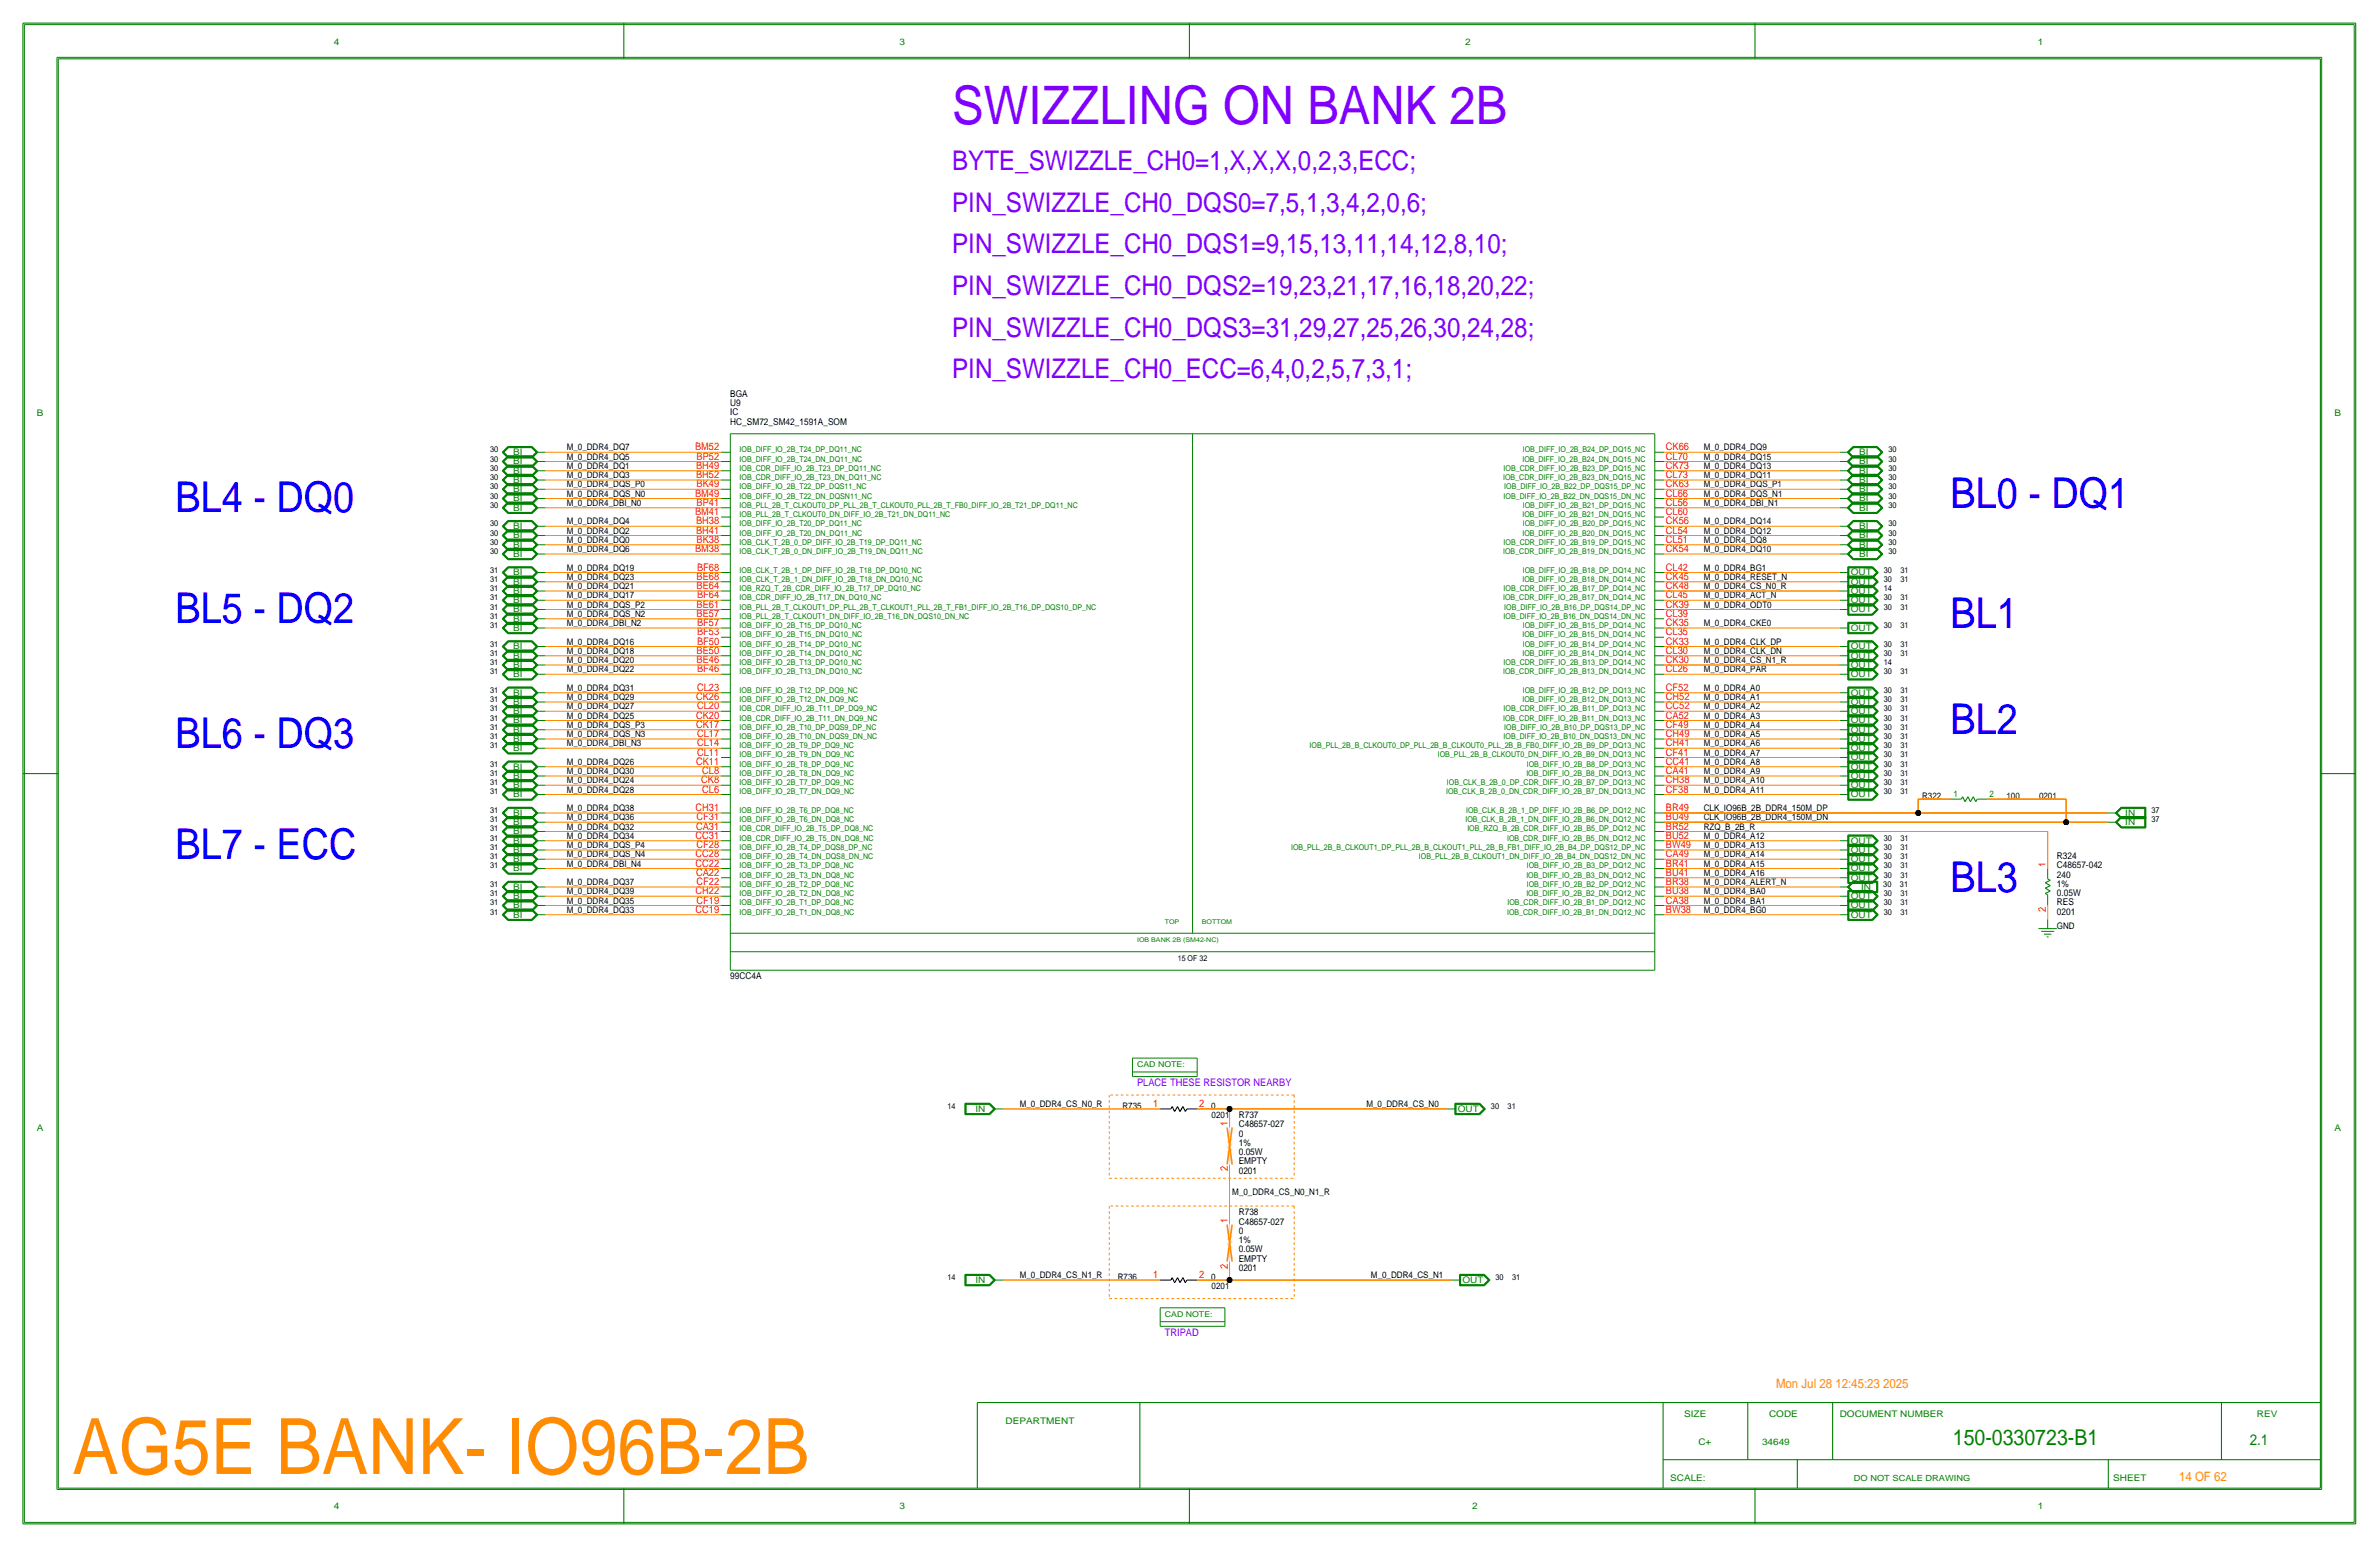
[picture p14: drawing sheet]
<svg xmlns="http://www.w3.org/2000/svg" width="654mm" height="425mm" viewBox="0 0 654 425" stroke-linecap="round" stroke-linejoin="round" font-family="sans-serif">
<defs><g id="words">
<text font-size="21.3" x="19.9" y="404.8">AG5E BANK- IO96B-2B</text>
<text font-size="14.6" x="261.6" y="34">SWIZZLING ON BANK 2B</text>
<g font-size="11.7">
<text x="48.3" y="140.7">BL4 - DQ0</text>
<text x="535.9" y="139.4">BL0 - DQ1</text>
<text x="48.3" y="171.2">BL5 - DQ2</text>
<text x="535.9" y="172.5">BL1</text>
<text x="535.9" y="201.7">BL2</text>
<text x="48.3" y="205.5">BL6 - DQ3</text>
<text x="48.3" y="236">BL7 - ECC</text>
<text x="535.9" y="244.9">BL3</text>
</g>
<g font-size="7.4">
<text x="261.6" y="46.7">BYTE_SWIZZLE_CH0=1,X,X,X,0,2,3,ECC;</text>
<text x="261.6" y="58.2">PIN_SWIZZLE_CH0_DQS0=7,5,1,3,4,2,0,6;</text>
<text x="261.6" y="69.6">PIN_SWIZZLE_CH0_DQS1=9,15,13,11,14,12,8,10;</text>
<text x="261.6" y="81">PIN_SWIZZLE_CH0_DQS2=19,23,21,17,16,18,20,22;</text>
<text x="261.6" y="92.5">PIN_SWIZZLE_CH0_DQS3=31,29,27,25,26,30,24,28;</text>
<text x="261.6" y="103.9">PIN_SWIZZLE_CH0_ECC=6,4,0,2,5,7,3,1;</text>
</g>
<text font-size="6" x="536.5" y="397">150-0330723-B1</text>
<text font-size="4.1" x="618.1" y="397">2.1</text>
<g font-size="3.5">
<text x="488" y="381.3">Mon Jul 28 12:45:23 2025</text>
<text x="598.7" y="406.8">14 OF 62</text>
</g>
<g font-size="2.9">
<text x="191" y="123.7">BM52</text>
<text x="457.7" y="123.7">CK66</text>
<text x="191.2" y="131.3">BH52</text>
<text x="191.2" y="128.8">BH49</text>
<text x="191.4" y="126.2">BP52</text>
<text x="457.7" y="131.3">CL73</text>
<text x="457.7" y="128.8">CK73</text>
<text x="457.7" y="126.2">CL70</text>
<text x="191" y="136.4">BM49</text>
<text x="191.4" y="133.9">BK49</text>
<text x="457.7" y="136.4">CL66</text>
<text x="457.7" y="133.9">CK63</text>
<text x="191" y="141.5">BM41</text>
<text x="191.4" y="138.9">BP41</text>
<text x="457.7" y="141.5">CL60</text>
<text x="457.7" y="138.9">CL56</text>
<text x="191.2" y="144">BH38</text>
<text x="191.2" y="146.6">BH41</text>
<text x="191.4" y="149.1">BK38</text>
<text x="457.7" y="149.1">CL51</text>
<text x="457.7" y="146.6">CL54</text>
<text x="457.7" y="144">CK56</text>
<text x="191" y="151.6">BM38</text>
<text x="457.7" y="151.6">CK54</text>
<text x="191.4" y="161.8">BE64</text>
<text x="191.4" y="159.3">BE68</text>
<text x="191.5" y="156.7">BF68</text>
<text x="457.7" y="161.8">CK48</text>
<text x="457.7" y="159.3">CK45</text>
<text x="457.7" y="156.7">CL42</text>
<text x="191.4" y="166.9">BE61</text>
<text x="191.5" y="164.3">BF64</text>
<text x="457.7" y="166.9">CK39</text>
<text x="457.7" y="164.3">CL45</text>
<text x="191.4" y="169.4">BE57</text>
<text x="191.5" y="172">BF57</text>
<text x="457.7" y="172">CK35</text>
<text x="457.7" y="169.4">CL39</text>
<text x="191.4" y="179.6">BE50</text>
<text x="191.5" y="177">BF50</text>
<text x="191.5" y="174.5">BF53</text>
<text x="457.7" y="179.6">CL30</text>
<text x="457.7" y="177">CK33</text>
<text x="457.7" y="174.5">CL35</text>
<text x="191.4" y="182.1">BE46</text>
<text x="191.5" y="184.7">BF46</text>
<text x="457.7" y="184.7">CL26</text>
<text x="457.7" y="182.1">CK30</text>
<text x="191.5" y="189.7">CL23</text>
<text x="457.7" y="189.7">CF52</text>
<text x="191.2" y="197.4">CK20</text>
<text x="191.2" y="192.3">CK26</text>
<text x="191.5" y="194.8">CL20</text>
<text x="457.7" y="197.4">CA52</text>
<text x="457.7" y="194.8">CC52</text>
<text x="457.7" y="192.3">CH52</text>
<text x="191.2" y="199.9">CK17</text>
<text x="191.5" y="202.4">CL17</text>
<text x="457.7" y="202.4">CH49</text>
<text x="457.7" y="199.9">CF49</text>
<text x="191.5" y="207.5">CL11</text>
<text x="191.5" y="205">CL14</text>
<text x="457.7" y="207.5">CF41</text>
<text x="457.7" y="205">CH41</text>
<text x="191.2" y="210.1">CK11</text>
<text x="192.7" y="215.1">CK8</text>
<text x="192.9" y="212.6">CL8</text>
<text x="457.7" y="215.1">CH38</text>
<text x="457.7" y="212.6">CA41</text>
<text x="457.7" y="210.1">CC41</text>
<text x="192.9" y="217.7">CL6</text>
<text x="457.7" y="217.7">CF38</text>
<text x="191.1" y="222.8">CH31</text>
<text x="191.2" y="227.8">CA31</text>
<text x="191.4" y="225.3">CF31</text>
<text x="457.7" y="227.8">BR52</text>
<text x="457.7" y="225.3">BU49</text>
<text x="457.7" y="222.8">BR49</text>
<text x="191.1" y="230.4">CC31</text>
<text x="191.4" y="232.9">CF28</text>
<text x="457.7" y="232.9">BW49</text>
<text x="457.7" y="230.4">BU52</text>
<text x="191.1" y="238">CC22</text>
<text x="191.1" y="235.5">CC28</text>
<text x="457.7" y="238">BR41</text>
<text x="457.7" y="235.5">CA49</text>
<text x="562.1" y="238" transform="rotate(-90 562.1 238)">1</text>
<text x="191.1" y="245.6">CH22</text>
<text x="191.2" y="240.5">CA22</text>
<text x="191.4" y="243.1">CF22</text>
<text x="457.7" y="245.6">BU38</text>
<text x="457.7" y="243.1">BR38</text>
<text x="457.7" y="240.5">BU41</text>
<text x="191.1" y="250.7">CC19</text>
<text x="191.4" y="248.2">CF19</text>
<text x="457.7" y="248.2">CA38</text>
<text x="457.7" y="250.7">BW38</text>
<text x="562.1" y="250.6" transform="rotate(-90 562.1 250.6)">2</text>
<text x="312.4" y="298.2">PLACE THESE RESISTOR NEARBY</text>
<text x="316.8" y="304">1</text>
<text x="329.4" y="304">2</text>
<text x="337.3" y="309.1" transform="rotate(-90 337.3 309.1)">1</text>
<text x="337.3" y="321.7" transform="rotate(-90 337.3 321.7)">2</text>
<text x="337.3" y="335.8" transform="rotate(-90 337.3 335.8)">1</text>
<text x="316.8" y="351">1</text>
<text x="329.4" y="351">2</text>
<text x="337.3" y="348.4" transform="rotate(-90 337.3 348.4)">2</text>
<text x="320" y="366.8">TRIPAD</text>
</g>
<g font-size="2.6">
<text x="200.7" y="109">BGA</text>
<text x="200.7" y="111.5">U9</text>
<text x="200.7" y="114">IC</text>
<text x="200.7" y="116.6">HC_SM72_SM42_1591A_SOM</text>
<text x="565.1" y="238.5">C48657-042</text>
<text x="565.1" y="236">R324</text>
<text x="565.1" y="243.6">1%</text>
<text x="565.1" y="241">240</text>
<text x="565.1" y="251.2">0201</text>
<text x="565.1" y="246.1">0.05W</text>
<text x="565.1" y="248.7">RES</text>
<text x="200.7" y="269">99CC4A</text>
<text x="340.4" y="309.6">C48657-027</text>
<text x="340.4" y="307.1">R737</text>
<text x="340.4" y="317.2">0.05W</text>
<text x="340.4" y="314.7">1%</text>
<text x="340.4" y="312.2">0</text>
<text x="340.4" y="322.3">0201</text>
<text x="340.4" y="319.8">EMPTY</text>
<text x="340.4" y="333.8">R738</text>
<text x="340.4" y="336.3">C48657-027</text>
<text x="340.4" y="341.4">1%</text>
<text x="340.4" y="338.8">0</text>
<text x="340.4" y="343.9">0.05W</text>
<text x="340.4" y="346.5">EMPTY</text>
<text x="340.4" y="349">0201</text>
</g>
<g font-size="2.5" fill="#008000">
<text x="91.7" y="12.2">4</text>
<text x="141" y="125">BI</text>
<text x="141" y="127.5">BI</text>
<text x="141" y="130">BI</text>
<text x="141" y="137.7">BI</text>
<text x="141" y="135.1">BI</text>
<text x="141" y="132.6">BI</text>
<text x="141" y="140.2">BI</text>
<text x="141" y="147.8">BI</text>
<text x="141" y="145.3">BI</text>
<text x="141" y="152.9">BI</text>
<text x="141" y="150.4">BI</text>
<text x="141" y="160.5">BI</text>
<text x="141" y="158">BI</text>
<text x="508.5" y="158">OUT</text>
<text x="508.5" y="160.5">OUT</text>
<text x="141" y="165.6">BI</text>
<text x="141" y="163.1">BI</text>
<text x="508.5" y="165.6">OUT</text>
<text x="508.5" y="163.1">OUT</text>
<text x="141" y="173.2">BI</text>
<text x="141" y="170.7">BI</text>
<text x="141" y="168.1">BI</text>
<text x="508.5" y="173.2">OUT</text>
<text x="508.5" y="168.1">OUT</text>
<text x="141" y="178.3">BI</text>
<text x="508.5" y="178.3">OUT</text>
<text x="141" y="185.9">BI</text>
<text x="141" y="183.4">BI</text>
<text x="141" y="180.8">BI</text>
<text x="508.5" y="183.4">OUT</text>
<text x="508.5" y="185.9">OUT</text>
<text x="508.5" y="180.8">OUT</text>
<text x="141" y="191">BI</text>
<text x="508.5" y="191">OUT</text>
<text x="141" y="196.1">BI</text>
<text x="141" y="193.5">BI</text>
<text x="508.5" y="196.1">OUT</text>
<text x="508.5" y="193.5">OUT</text>
<text x="141" y="203.7">BI</text>
<text x="141" y="201.2">BI</text>
<text x="141" y="198.6">BI</text>
<text x="508.5" y="203.7">OUT</text>
<text x="508.5" y="201.2">OUT</text>
<text x="508.5" y="198.6">OUT</text>
<text x="141" y="206.2">BI</text>
<text x="508.5" y="208.8">OUT</text>
<text x="508.5" y="206.2">OUT</text>
<text x="141" y="213.9">BI</text>
<text x="141" y="211.3">BI</text>
<text x="508.5" y="211.3">OUT</text>
<text x="508.5" y="213.9">OUT</text>
<text x="141" y="218.9">BI</text>
<text x="141" y="216.4">BI</text>
<text x="508.5" y="218.9">OUT</text>
<text x="508.5" y="216.4">OUT</text>
<text x="141" y="226.6">BI</text>
<text x="141" y="224">BI</text>
<text x="141" y="231.6">BI</text>
<text x="141" y="229.1">BI</text>
<text x="508.5" y="231.6">OUT</text>
<text x="141" y="239.3">BI</text>
<text x="141" y="236.7">BI</text>
<text x="141" y="234.2">BI</text>
<text x="508.5" y="239.3">OUT</text>
<text x="508.5" y="236.7">OUT</text>
<text x="508.5" y="234.2">OUT</text>
<text x="141" y="244.3">BI</text>
<text x="508.5" y="241.8">OUT</text>
<text x="511.3" y="244.3">IN</text>
<text x="141" y="249.4">BI</text>
<text x="141" y="252">BI</text>
<text x="141" y="246.9">BI</text>
<text x="508.5" y="249.4">OUT</text>
<text x="508.5" y="252">OUT</text>
<text x="508.5" y="246.9">OUT</text>
<text x="400.6" y="305.3">OUT</text>
</g>
<g font-size="2.5">
<text x="247.1" y="12.2">3</text>
<text x="402.5" y="12.2">2</text>
<text x="559.9" y="12.2">1</text>
<text x="10.2" y="114.3">B</text>
<text x="641.4" y="114.3">B</text>
<text x="141" y="125">BI</text>
<text x="155.7" y="123.7">M_0_DDR4_DQ7</text>
<text x="468.1" y="123.7">M_0_DDR4_DQ9</text>
<text x="510.8" y="125">BI</text>
<text x="141" y="127.5">BI</text>
<text x="141" y="130">BI</text>
<text x="155.7" y="131.3">M_0_DDR4_DQ3</text>
<text x="155.7" y="126.2">M_0_DDR4_DQ5</text>
<text x="155.7" y="128.8">M_0_DDR4_DQ1</text>
<text x="468.1" y="128.8">M_0_DDR4_DQ13</text>
<text x="468.1" y="131.3">M_0_DDR4_DQ11</text>
<text x="468.1" y="126.2">M_0_DDR4_DQ15</text>
<text x="510.8" y="127.5">BI</text>
<text x="510.8" y="130">BI</text>
<text x="141" y="137.7">BI</text>
<text x="141" y="135.1">BI</text>
<text x="141" y="132.6">BI</text>
<text x="155.7" y="136.4">M_0_DDR4_DQS_N0</text>
<text x="155.7" y="133.9">M_0_DDR4_DQS_P0</text>
<text x="468.1" y="136.4">M_0_DDR4_DQS_N1</text>
<text x="468.1" y="133.9">M_0_DDR4_DQS_P1</text>
<text x="510.8" y="132.6">BI</text>
<text x="510.8" y="135.1">BI</text>
<text x="510.8" y="137.7">BI</text>
<text x="141" y="140.2">BI</text>
<text x="155.7" y="138.9">M_0_DDR4_DBI_N0</text>
<text x="468.1" y="138.9">M_0_DDR4_DBI_N1</text>
<text x="510.8" y="140.2">BI</text>
<text x="141" y="147.8">BI</text>
<text x="141" y="145.3">BI</text>
<text x="155.7" y="149.1">M_0_DDR4_DQ0</text>
<text x="155.7" y="144">M_0_DDR4_DQ4</text>
<text x="155.7" y="146.6">M_0_DDR4_DQ2</text>
<text x="468.1" y="144">M_0_DDR4_DQ14</text>
<text x="468.1" y="146.6">M_0_DDR4_DQ12</text>
<text x="468.1" y="149.1">M_0_DDR4_DQ8</text>
<text x="510.8" y="145.3">BI</text>
<text x="510.8" y="147.8">BI</text>
<text x="141" y="152.9">BI</text>
<text x="141" y="150.4">BI</text>
<text x="155.7" y="151.6">M_0_DDR4_DQ6</text>
<text x="468.1" y="151.6">M_0_DDR4_DQ10</text>
<text x="510.8" y="152.9">BI</text>
<text x="510.8" y="150.4">BI</text>
<text x="141" y="160.5">BI</text>
<text x="141" y="158">BI</text>
<text x="155.7" y="156.7">M_0_DDR4_DQ19</text>
<text x="155.7" y="159.3">M_0_DDR4_DQ23</text>
<text x="155.7" y="161.8">M_0_DDR4_DQ21</text>
<text x="468.1" y="156.7">M_0_DDR4_BG1</text>
<text x="468.1" y="159.3">M_0_DDR4_RESET_N</text>
<text x="468.1" y="161.8">M_0_DDR4_CS_N0_R</text>
<text x="141" y="165.6">BI</text>
<text x="141" y="163.1">BI</text>
<text x="155.7" y="166.9">M_0_DDR4_DQS_P2</text>
<text x="155.7" y="164.3">M_0_DDR4_DQ17</text>
<text x="468.1" y="166.9">M_0_DDR4_ODT0</text>
<text x="468.1" y="164.3">M_0_DDR4_ACT_N</text>
<text x="141" y="173.2">BI</text>
<text x="141" y="170.7">BI</text>
<text x="141" y="168.1">BI</text>
<text x="155.7" y="172">M_0_DDR4_DBI_N2</text>
<text x="155.7" y="169.4">M_0_DDR4_DQS_N2</text>
<text x="468.1" y="172">M_0_DDR4_CKE0</text>
<text x="141" y="178.3">BI</text>
<text x="155.7" y="179.6">M_0_DDR4_DQ18</text>
<text x="155.7" y="177">M_0_DDR4_DQ16</text>
<text x="468.1" y="177">M_0_DDR4_CLK_DP</text>
<text x="468.1" y="179.6">M_0_DDR4_CLK_DN</text>
<text x="141" y="185.9">BI</text>
<text x="141" y="183.4">BI</text>
<text x="141" y="180.8">BI</text>
<text x="155.7" y="184.7">M_0_DDR4_DQ22</text>
<text x="155.7" y="182.1">M_0_DDR4_DQ20</text>
<text x="468.1" y="182.1">M_0_DDR4_CS_N1_R</text>
<text x="468.1" y="184.7">M_0_DDR4_PAR</text>
<text x="141" y="191">BI</text>
<text x="155.7" y="189.7">M_0_DDR4_DQ31</text>
<text x="468.1" y="189.7">M_0_DDR4_A0</text>
<text x="141" y="196.1">BI</text>
<text x="141" y="193.5">BI</text>
<text x="155.7" y="192.3">M_0_DDR4_DQ29</text>
<text x="155.7" y="197.4">M_0_DDR4_DQ25</text>
<text x="155.7" y="194.8">M_0_DDR4_DQ27</text>
<text x="468.1" y="194.8">M_0_DDR4_A2</text>
<text x="468.1" y="197.4">M_0_DDR4_A3</text>
<text x="468.1" y="192.3">M_0_DDR4_A1</text>
<text x="141" y="203.7">BI</text>
<text x="141" y="201.2">BI</text>
<text x="141" y="198.6">BI</text>
<text x="155.7" y="199.9">M_0_DDR4_DQS_P3</text>
<text x="155.7" y="202.4">M_0_DDR4_DQS_N3</text>
<text x="468.1" y="199.9">M_0_DDR4_A4</text>
<text x="468.1" y="202.4">M_0_DDR4_A5</text>
<text x="141" y="206.2">BI</text>
<text x="155.7" y="205">M_0_DDR4_DBI_N3</text>
<text x="468.1" y="205">M_0_DDR4_A6</text>
<text x="468.1" y="207.5">M_0_DDR4_A7</text>
<text x="141" y="213.9">BI</text>
<text x="141" y="211.3">BI</text>
<text x="155.7" y="212.6">M_0_DDR4_DQ30</text>
<text x="155.7" y="215.1">M_0_DDR4_DQ24</text>
<text x="155.7" y="210.1">M_0_DDR4_DQ26</text>
<text x="468.1" y="215.1">M_0_DDR4_A10</text>
<text x="468.1" y="210.1">M_0_DDR4_A8</text>
<text x="468.1" y="212.6">M_0_DDR4_A9</text>
<text x="141" y="218.9">BI</text>
<text x="141" y="216.4">BI</text>
<text x="155.7" y="217.7">M_0_DDR4_DQ28</text>
<text x="468.1" y="217.7">M_0_DDR4_A11</text>
<text x="528.1" y="219.5">R322</text>
<text x="536.7" y="218.9">1</text>
<text x="546.6" y="218.9">2</text>
<text x="551.3" y="219.5">100</text>
<text x="560.2" y="219.5">0201</text>
<text x="141" y="226.6">BI</text>
<text x="141" y="224">BI</text>
<text x="155.7" y="222.8">M_0_DDR4_DQ38</text>
<text x="155.7" y="225.3">M_0_DDR4_DQ36</text>
<text x="155.7" y="227.8">M_0_DDR4_DQ32</text>
<text x="468.1" y="225.3">CLK_IO96B_2B_DDR4_150M_DN</text>
<text x="468.1" y="222.8">CLK_IO96B_2B_DDR4_150M_DP</text>
<text x="468.1" y="227.8">RZQ_B_2B_R</text>
<text x="583.9" y="226.6">IN</text>
<text x="583.9" y="224">IN</text>
<text x="141" y="231.6">BI</text>
<text x="141" y="229.1">BI</text>
<text x="155.7" y="232.9">M_0_DDR4_DQS_P4</text>
<text x="155.7" y="230.4">M_0_DDR4_DQ34</text>
<text x="468.1" y="230.4">M_0_DDR4_A12</text>
<text x="468.1" y="232.9">M_0_DDR4_A13</text>
<text x="141" y="239.3">BI</text>
<text x="141" y="236.7">BI</text>
<text x="141" y="234.2">BI</text>
<text x="155.7" y="235.5">M_0_DDR4_DQS_N4</text>
<text x="155.7" y="238">M_0_DDR4_DBI_N4</text>
<text x="468.1" y="235.5">M_0_DDR4_A14</text>
<text x="468.1" y="238">M_0_DDR4_A15</text>
<text x="141" y="244.3">BI</text>
<text x="155.7" y="243.1">M_0_DDR4_DQ37</text>
<text x="155.7" y="245.6">M_0_DDR4_DQ39</text>
<text x="468.1" y="243.1">M_0_DDR4_ALERT_N</text>
<text x="468.1" y="240.5">M_0_DDR4_A16</text>
<text x="468.1" y="245.6">M_0_DDR4_BA0</text>
<text x="141" y="249.4">BI</text>
<text x="141" y="252">BI</text>
<text x="141" y="246.9">BI</text>
<text x="155.7" y="248.2">M_0_DDR4_DQ35</text>
<text x="155.7" y="250.7">M_0_DDR4_DQ33</text>
<text x="468.1" y="250.7">M_0_DDR4_BG0</text>
<text x="468.1" y="248.2">M_0_DDR4_BA1</text>
<text x="565.1" y="255">GND</text>
<text x="268" y="305.3">IN</text>
<text x="280.2" y="304">M_0_DDR4_CS_N0_R</text>
<text x="308.4" y="304.5">R735</text>
<text x="332.8" y="304.5">0</text>
<text x="375.4" y="304">M_0_DDR4_CS_N0</text>
<text x="10.2" y="310.6">A</text>
<text x="332.9" y="307.1">0201</text>
<text x="641.4" y="310.6">A</text>
<text x="338.6" y="328.2">M_0_DDR4_CS_N0_N1_R</text>
<text x="268" y="352.3">IN</text>
<text x="280.2" y="351">M_0_DDR4_CS_N1_R</text>
<text x="307.1" y="351.5">R736</text>
<text x="332.8" y="351.5">0</text>
<text x="376.7" y="351">M_0_DDR4_CS_N1</text>
<text x="401.8" y="352.3">OUT</text>
<text x="332.9" y="354.1">0201</text>
<text x="462.7" y="389.1">SIZE</text>
<text x="486.1" y="389.1">CODE</text>
<text x="505.5" y="389.1">DOCUMENT NUMBER</text>
<text x="620.1" y="389.1">REV</text>
<text x="276.3" y="391.1">DEPARTMENT</text>
<text x="466.6" y="397">C+</text>
<text x="484.1" y="397">34649</text>
<text x="458.9" y="406.8">SCALE:</text>
<text x="580.6" y="406.8">SHEET</text>
<text x="91.7" y="414.5">4</text>
<text x="247.1" y="414.5">3</text>
<text x="404.5" y="414.5">2</text>
<text x="559.9" y="414.5">1</text>
</g>
<g font-size="2.3">
<text x="134.7" y="124.2">30</text>
<text x="518.9" y="124.2">30</text>
<text x="134.7" y="131.8">30</text>
<text x="134.7" y="126.7">30</text>
<text x="134.7" y="129.3">30</text>
<text x="518.9" y="129.3">30</text>
<text x="518.9" y="131.8">30</text>
<text x="518.9" y="126.7">30</text>
<text x="134.7" y="136.9">30</text>
<text x="134.7" y="134.4">30</text>
<text x="518.9" y="136.9">30</text>
<text x="518.9" y="134.4">30</text>
<text x="134.7" y="139.4">30</text>
<text x="518.9" y="139.4">30</text>
<text x="134.7" y="149.6">30</text>
<text x="134.7" y="144.5">30</text>
<text x="134.7" y="147.1">30</text>
<text x="518.9" y="144.5">30</text>
<text x="518.9" y="147.1">30</text>
<text x="518.9" y="149.6">30</text>
<text x="134.7" y="152.1">30</text>
<text x="518.9" y="152.1">30</text>
<text x="134.7" y="157.2">31</text>
<text x="134.7" y="159.8">31</text>
<text x="517.6" y="157.2">30</text>
<text x="517.6" y="159.8">30</text>
<text x="522.2" y="157.2">31</text>
<text x="522.2" y="159.8">31</text>
<text x="134.7" y="167.4">31</text>
<text x="134.7" y="162.3">31</text>
<text x="134.7" y="164.8">31</text>
<text x="517.6" y="162.3">14</text>
<text x="517.6" y="167.4">30</text>
<text x="517.6" y="164.8">30</text>
<text x="522.2" y="167.4">31</text>
<text x="522.2" y="164.8">31</text>
<text x="134.7" y="172.5">31</text>
<text x="134.7" y="169.9">31</text>
<text x="517.6" y="172.5">30</text>
<text x="522.2" y="172.5">31</text>
<text x="134.7" y="177.5">31</text>
<text x="517.6" y="177.5">30</text>
<text x="522.2" y="177.5">31</text>
<text x="134.7" y="185.2">31</text>
<text x="134.7" y="182.6">31</text>
<text x="134.7" y="180.1">31</text>
<text x="517.6" y="182.6">14</text>
<text x="517.6" y="180.1">30</text>
<text x="517.6" y="185.2">30</text>
<text x="522.2" y="180.1">31</text>
<text x="522.2" y="185.2">31</text>
<text x="134.7" y="190.2">31</text>
<text x="517.6" y="190.2">30</text>
<text x="522.2" y="190.2">31</text>
<text x="134.7" y="192.8">31</text>
<text x="134.7" y="197.9">31</text>
<text x="134.7" y="195.3">31</text>
<text x="517.6" y="195.3">30</text>
<text x="517.6" y="197.9">30</text>
<text x="517.6" y="192.8">30</text>
<text x="522.2" y="195.3">31</text>
<text x="522.2" y="197.9">31</text>
<text x="522.2" y="192.8">31</text>
<text x="134.7" y="200.4">31</text>
<text x="134.7" y="202.9">31</text>
<text x="517.6" y="200.4">30</text>
<text x="517.6" y="202.9">30</text>
<text x="522.2" y="200.4">31</text>
<text x="522.2" y="202.9">31</text>
<text x="134.7" y="205.5">31</text>
<text x="517.6" y="205.5">30</text>
<text x="517.6" y="208">30</text>
<text x="522.2" y="205.5">31</text>
<text x="522.2" y="208">31</text>
<text x="134.7" y="213.1">31</text>
<text x="134.7" y="215.6">31</text>
<text x="134.7" y="210.6">31</text>
<text x="517.6" y="215.6">30</text>
<text x="517.6" y="210.6">30</text>
<text x="517.6" y="213.1">30</text>
<text x="522.2" y="215.6">31</text>
<text x="522.2" y="210.6">31</text>
<text x="522.2" y="213.1">31</text>
<text x="134.7" y="218.2">31</text>
<text x="517.6" y="218.2">30</text>
<text x="522.2" y="218.2">31</text>
<text x="134.7" y="223.3">31</text>
<text x="134.7" y="225.8">31</text>
<text x="591.1" y="225.8">37</text>
<text x="591.1" y="223.3">37</text>
<text x="134.7" y="233.4">31</text>
<text x="134.7" y="228.3">31</text>
<text x="134.7" y="230.9">31</text>
<text x="517.6" y="230.9">30</text>
<text x="517.6" y="233.4">30</text>
<text x="522.2" y="230.9">31</text>
<text x="522.2" y="233.4">31</text>
<text x="134.7" y="236">31</text>
<text x="134.7" y="238.5">31</text>
<text x="517.6" y="236">30</text>
<text x="517.6" y="238.5">30</text>
<text x="522.2" y="236">31</text>
<text x="522.2" y="238.5">31</text>
<text x="134.7" y="243.6">31</text>
<text x="517.4" y="243.6">30</text>
<text x="517.6" y="241">30</text>
<text x="522" y="243.6">31</text>
<text x="522.2" y="241">31</text>
<text x="134.7" y="246.1">31</text>
<text x="134.7" y="248.7">31</text>
<text x="134.7" y="251.2">31</text>
<text x="517.6" y="251.2">30</text>
<text x="517.6" y="246.1">30</text>
<text x="517.6" y="248.7">30</text>
<text x="522.2" y="251.2">31</text>
<text x="522.2" y="246.1">31</text>
<text x="522.2" y="248.7">31</text>
<text x="260.3" y="304.5">14</text>
<text x="409.7" y="304.5">30</text>
<text x="414.2" y="304.5">31</text>
<text x="260.3" y="351.5">14</text>
<text x="410.9" y="351.5">30</text>
<text x="415.5" y="351.5">31</text>
<text x="509.4" y="406.8">DO NOT SCALE DRAWING</text>
</g>
<g font-size="2.2">
<text x="203.2" y="124.2">IOB_DIFF_IO_2B_T24_DP_DQ11_NC</text>
<text x="418.4" y="124.2">IOB_DIFF_IO_2B_B24_DP_DQ15_NC</text>
<text x="203.2" y="131.8">IOB_CDR_DIFF_IO_2B_T23_DN_DQ11_NC</text>
<text x="203.2" y="129.3">IOB_CDR_DIFF_IO_2B_T23_DP_DQ11_NC</text>
<text x="203.2" y="126.7">IOB_DIFF_IO_2B_T24_DN_DQ11_NC</text>
<text x="413" y="131.8">IOB_CDR_DIFF_IO_2B_B23_DN_DQ15_NC</text>
<text x="413.1" y="129.3">IOB_CDR_DIFF_IO_2B_B23_DP_DQ15_NC</text>
<text x="418.3" y="126.7">IOB_DIFF_IO_2B_B24_DN_DQ15_NC</text>
<text x="203.2" y="136.9">IOB_DIFF_IO_2B_T22_DN_DQSN11_NC</text>
<text x="203.2" y="134.4">IOB_DIFF_IO_2B_T22_DP_DQS11_NC</text>
<text x="413.1" y="136.9">IOB_DIFF_IO_2B_B22_DN_DQS15_DN_NC</text>
<text x="413.3" y="134.4">IOB_DIFF_IO_2B_B22_DP_DQS15_DP_NC</text>
<text x="203.2" y="142">IOB_PLL_2B_T_CLKOUT0_DN_DIFF_IO_2B_T21_DN_DQ11_NC</text>
<text x="203.2" y="139.4">IOB_PLL_2B_T_CLKOUT0_DP_PLL_2B_T_CLKOUT0_PLL_2B_T_FB0_DIFF_IO_2B_T21_DP_DQ11_NC</text>
<text x="418.3" y="142">IOB_DIFF_IO_2B_B21_DN_DQ15_NC</text>
<text x="418.4" y="139.4">IOB_DIFF_IO_2B_B21_DP_DQ15_NC</text>
<text x="203.2" y="149.6">IOB_CLK_T_2B_0_DP_DIFF_IO_2B_T19_DP_DQ11_NC</text>
<text x="203.2" y="144.5">IOB_DIFF_IO_2B_T20_DP_DQ11_NC</text>
<text x="203.2" y="147.1">IOB_DIFF_IO_2B_T20_DN_DQ11_NC</text>
<text x="413.1" y="149.6">IOB_CDR_DIFF_IO_2B_B19_DP_DQ15_NC</text>
<text x="418.3" y="147.1">IOB_DIFF_IO_2B_B20_DN_DQ15_NC</text>
<text x="418.4" y="144.5">IOB_DIFF_IO_2B_B20_DP_DQ15_NC</text>
<text x="203.2" y="152.1">IOB_CLK_T_2B_0_DN_DIFF_IO_2B_T19_DN_DQ11_NC</text>
<text x="413" y="152.1">IOB_CDR_DIFF_IO_2B_B19_DN_DQ15_NC</text>
<text x="203.2" y="159.8">IOB_CLK_T_2B_1_DN_DIFF_IO_2B_T18_DN_DQ10_NC</text>
<text x="203.2" y="157.2">IOB_CLK_T_2B_1_DP_DIFF_IO_2B_T18_DP_DQ10_NC</text>
<text x="418.3" y="159.8">IOB_DIFF_IO_2B_B18_DN_DQ14_NC</text>
<text x="418.4" y="157.2">IOB_DIFF_IO_2B_B18_DP_DQ14_NC</text>
<text x="203.2" y="162.3">IOB_RZQ_T_2B_CDR_DIFF_IO_2B_T17_DP_DQ10_NC</text>
<text x="203.2" y="164.8">IOB_CDR_DIFF_IO_2B_T17_DN_DQ10_NC</text>
<text x="203.2" y="167.4">IOB_PLL_2B_T_CLKOUT1_DP_PLL_2B_T_CLKOUT1_PLL_2B_T_FB1_DIFF_IO_2B_T16_DP_DQS10_DP_NC</text>
<text x="413" y="164.8">IOB_CDR_DIFF_IO_2B_B17_DN_DQ14_NC</text>
<text x="413.1" y="162.3">IOB_CDR_DIFF_IO_2B_B17_DP_DQ14_NC</text>
<text x="413.3" y="167.4">IOB_DIFF_IO_2B_B16_DP_DQS14_DP_NC</text>
<text x="203.2" y="172.5">IOB_DIFF_IO_2B_T15_DP_DQ10_NC</text>
<text x="203.2" y="169.9">IOB_PLL_2B_T_CLKOUT1_DN_DIFF_IO_2B_T16_DN_DQS10_DN_NC</text>
<text x="413.1" y="169.9">IOB_DIFF_IO_2B_B16_DN_DQS14_DN_NC</text>
<text x="418.4" y="172.5">IOB_DIFF_IO_2B_B15_DP_DQ14_NC</text>
<text x="203.2" y="177.5">IOB_DIFF_IO_2B_T14_DP_DQ10_NC</text>
<text x="203.2" y="175">IOB_DIFF_IO_2B_T15_DN_DQ10_NC</text>
<text x="418.3" y="175">IOB_DIFF_IO_2B_B15_DN_DQ14_NC</text>
<text x="418.4" y="177.5">IOB_DIFF_IO_2B_B14_DP_DQ14_NC</text>
<text x="203.2" y="185.2">IOB_DIFF_IO_2B_T13_DN_DQ10_NC</text>
<text x="203.2" y="180.1">IOB_DIFF_IO_2B_T14_DN_DQ10_NC</text>
<text x="203.2" y="182.6">IOB_DIFF_IO_2B_T13_DP_DQ10_NC</text>
<text x="413" y="185.2">IOB_CDR_DIFF_IO_2B_B13_DN_DQ14_NC</text>
<text x="413.1" y="182.6">IOB_CDR_DIFF_IO_2B_B13_DP_DQ14_NC</text>
<text x="418.3" y="180.1">IOB_DIFF_IO_2B_B14_DN_DQ14_NC</text>
<text x="203.2" y="190.2">IOB_DIFF_IO_2B_T12_DP_DQ9_NC</text>
<text x="418.4" y="190.2">IOB_DIFF_IO_2B_B12_DP_DQ13_NC</text>
<text x="203.2" y="197.9">IOB_CDR_DIFF_IO_2B_T11_DN_DQ9_NC</text>
<text x="203.2" y="192.8">IOB_DIFF_IO_2B_T12_DN_DQ9_NC</text>
<text x="203.2" y="195.3">IOB_CDR_DIFF_IO_2B_T11_DP_DQ9_NC</text>
<text x="413" y="197.9">IOB_CDR_DIFF_IO_2B_B11_DN_DQ13_NC</text>
<text x="413.1" y="195.3">IOB_CDR_DIFF_IO_2B_B11_DP_DQ13_NC</text>
<text x="418.3" y="192.8">IOB_DIFF_IO_2B_B12_DN_DQ13_NC</text>
<text x="203.2" y="200.4">IOB_DIFF_IO_2B_T10_DP_DQS9_DP_NC</text>
<text x="203.2" y="202.9">IOB_DIFF_IO_2B_T10_DN_DQS9_DN_NC</text>
<text x="413.1" y="202.9">IOB_DIFF_IO_2B_B10_DN_DQS13_DN_NC</text>
<text x="413.3" y="200.4">IOB_DIFF_IO_2B_B10_DP_DQS13_DP_NC</text>
<text x="203.2" y="208">IOB_DIFF_IO_2B_T9_DN_DQ9_NC</text>
<text x="203.2" y="205.5">IOB_DIFF_IO_2B_T9_DP_DQ9_NC</text>
<text x="359.8" y="205.5">IOB_PLL_2B_B_CLKOUT0_DP_PLL_2B_B_CLKOUT0_PLL_2B_B_FB0_DIFF_IO_2B_B9_DP_DQ13_NC</text>
<text x="395.1" y="208">IOB_PLL_2B_B_CLKOUT0_DN_DIFF_IO_2B_B9_DN_DQ13_NC</text>
<text x="203.2" y="210.6">IOB_DIFF_IO_2B_T8_DP_DQ9_NC</text>
<text x="203.2" y="215.6">IOB_DIFF_IO_2B_T7_DP_DQ9_NC</text>
<text x="203.2" y="213.1">IOB_DIFF_IO_2B_T8_DN_DQ9_NC</text>
<text x="397.5" y="215.6">IOB_CLK_B_2B_0_DP_CDR_DIFF_IO_2B_B7_DP_DQ13_NC</text>
<text x="419.4" y="213.1">IOB_DIFF_IO_2B_B8_DN_DQ13_NC</text>
<text x="419.5" y="210.6">IOB_DIFF_IO_2B_B8_DP_DQ13_NC</text>
<text x="203.2" y="218.2">IOB_DIFF_IO_2B_T7_DN_DQ9_NC</text>
<text x="397.3" y="218.2">IOB_CLK_B_2B_0_DN_CDR_DIFF_IO_2B_B7_DN_DQ13_NC</text>
<text x="203.2" y="223.3">IOB_DIFF_IO_2B_T6_DP_DQ8_NC</text>
<text x="203.2" y="225.8">IOB_DIFF_IO_2B_T6_DN_DQ8_NC</text>
<text x="402.6" y="225.8">IOB_CLK_B_2B_1_DN_DIFF_IO_2B_B6_DN_DQ12_NC</text>
<text x="203.2" y="233.4">IOB_DIFF_IO_2B_T4_DP_DQS8_DP_NC</text>
<text x="203.2" y="228.3">IOB_CDR_DIFF_IO_2B_T5_DP_DQ8_NC</text>
<text x="203.2" y="230.9">IOB_CDR_DIFF_IO_2B_T5_DN_DQ8_NC</text>
<text x="354.7" y="233.4">IOB_PLL_2B_B_CLKOUT1_DP_PLL_2B_B_CLKOUT1_PLL_2B_B_FB1_DIFF_IO_2B_B4_DP_DQS12_DP_NC</text>
<text x="403.2" y="228.3">IOB_RZQ_B_2B_CDR_DIFF_IO_2B_B5_DP_DQ12_NC</text>
<text x="203.2" y="238.5">IOB_DIFF_IO_2B_T3_DP_DQ8_NC</text>
<text x="203.2" y="236">IOB_DIFF_IO_2B_T4_DN_DQS8_DN_NC</text>
<text x="389.9" y="236">IOB_PLL_2B_B_CLKOUT1_DN_DIFF_IO_2B_B4_DN_DQS12_DN_NC</text>
<text x="419.5" y="238.5">IOB_DIFF_IO_2B_B3_DP_DQ12_NC</text>
<text x="203.2" y="241">IOB_DIFF_IO_2B_T3_DN_DQ8_NC</text>
<text x="203.2" y="243.6">IOB_DIFF_IO_2B_T2_DP_DQ8_NC</text>
<text x="419.4" y="241">IOB_DIFF_IO_2B_B3_DN_DQ12_NC</text>
<text x="419.5" y="243.6">IOB_DIFF_IO_2B_B2_DP_DQ12_NC</text>
<text x="203.2" y="246.1">IOB_DIFF_IO_2B_T2_DN_DQ8_NC</text>
<text x="203.2" y="251.2">IOB_DIFF_IO_2B_T1_DN_DQ8_NC</text>
<text x="203.2" y="248.7">IOB_DIFF_IO_2B_T1_DP_DQ8_NC</text>
<text x="414.2" y="248.7">IOB_CDR_DIFF_IO_2B_B1_DP_DQ12_NC</text>
<text x="419.4" y="246.1">IOB_DIFF_IO_2B_B2_DN_DQ12_NC</text>
<text x="323.6" y="263.9">15 OF 32</text>
<text x="312.4" y="293.1">CAD NOTE:</text>
<text x="320" y="361.7">CAD NOTE:</text>
</g>
<g font-size="2.2" fill="#008000">
<text x="402.8" y="223.3">IOB_CLK_B_2B_1_DP_DIFF_IO_2B_B6_DP_DQ12_NC</text>
<text x="414.1" y="230.9">IOB_CDR_DIFF_IO_2B_B5_DN_DQ12_NC</text>
<text x="414.1" y="251.2">IOB_CDR_DIFF_IO_2B_B1_DN_DQ12_NC</text>
</g>
<g font-size="1.8">
<text x="320" y="253.7">TOP</text>
<text x="330.2" y="253.7">BOTTOM</text>
<text x="312.4" y="258.8">IOB BANK 2B (SM42-NC)</text>
</g>
</g></defs>
<!-- layer: Print Layer -->
<g fill="none" stroke="#000" stroke-width=".27">
<path d="M6.7 6.8h640.1zM6.7 6.8v411.3zM15.6 15.7h622.3zM15.6 15.7v393.3zM637.9 15.7v393.3zM646.8 6.8v411.3zM200.7 119.1h254zM200.7 119.1v147.3zM327.7 119.1v137.2zM454.7 119.1v147.3zM138 139.4l1.5 1.6zM138 136.9l1.5 1.6z"/>
<path d="M138 134.4l1.5 1.5zM138 126.7l1.5 1.6zM138 124.2l1.5 1.6zM138 129.3l1.5 1.6zM138 131.8l1.5 1.6zM138.1 139.4l1.5 1.5zM138.1 136.9l1.5 1.5zM138.1 134.4l1.5 1.4zM138.1 126.7l1.5 1.5zM138.1 124.2l1.5 1.5zM138.1 129.3l1.5 1.5zM138.1 131.8l1.5 1.5z"/>
<path d="M138.3 139.4l1.3-1.3zM138.3 139.4l1.3 1.4zM138.3 136.9l1.3-1.4zM138.3 136.9l1.3 1.4zM138.3 134.4l1.3-1.4zM138.3 134.4l1.3 1.3zM138.3 126.7l1.3-1.3zM138.3 126.7l1.3 1.4zM138.3 124.2l1.3-1.4zM138.3 124.2l1.3 1.4zM138.3 129.3l1.3-1.4zM138.3 129.3l1.3 1.4z"/>
<path d="M138.3 131.8l1.3-1.3zM138.3 131.8l1.3 1.4zM138.4 139.4l1.3-1.2zM138.4 139.4l1.3 1.3zM138.4 136.9l1.3-1.3zM138.4 136.9l1.3 1.3zM138.4 134.4l1.3-1.3zM138.4 134.4l1.3 1.2zM138.4 126.7l1.3-1.2zM138.4 126.7l1.3 1.3zM138.4 124.2l1.3-1.3zM138.4 124.2l1.3 1.3z"/>
<path d="M138.4 129.3l1.3-1.3zM138.4 129.3l1.3 1.3zM138.4 131.8l1.3-1.2zM138.4 131.8l1.3 1.3zM139.5 137.9l-1.5 1.5zM139.5 137.9h6.7zM139.5 135.3l-1.5 1.6zM139.5 138.5h6.7zM139.5 135.3h6.7zM139.5 132.8l-1.5 1.6zM139.5 135.9h6.7zM139.5 132.8h6.7z"/>
<path d="M139.5 125.2l-1.5 1.5zM139.5 128.3h6.7zM139.5 125.2h6.7zM139.5 122.6l-1.5 1.6zM139.5 125.8h6.7zM139.5 122.6h6.7zM139.5 127.7l-1.5 1.6zM139.5 130.9h6.7zM139.5 127.7h6.7zM139.5 130.3l-1.5 1.5zM139.5 133.4h6.7zM139.5 130.3h6.7z"/>
<path d="M139.6 138l-1.5 1.4zM139.6 138h6.6zM139.6 135.4l-1.5 1.5zM139.6 138.4h6.6zM139.6 135.4h6.6zM139.6 132.9l-1.5 1.5zM139.6 135.8h6.6zM139.6 132.9h6.6zM139.6 125.3l-1.5 1.4zM139.6 128.2h6.6zM139.6 125.3h6.6zM139.6 122.7l-1.5 1.5z"/>
<path d="M139.6 125.7h6.6zM139.6 122.7h6.6zM139.6 127.8l-1.5 1.5zM139.6 130.8h6.6zM139.6 127.8h6.6zM139.6 130.4l-1.5 1.4zM139.6 133.3h6.6zM139.6 130.4h6.6zM139.6 138.1h6.5zM139.6 138.3h6.5zM139.6 135.5h6.5zM139.6 135.7h6.5z"/>
<path d="M139.6 133h6.5zM139.6 128.1h6.5zM139.6 125.4h6.5zM139.6 125.6h6.5zM139.6 122.8h6.5zM139.6 130.7h6.5zM139.6 127.9h6.5zM139.6 133.2h6.5zM139.6 130.5h6.5zM139.7 138.2h6.3zM139.7 135.6h6.3zM139.7 133.1h6.3z"/>
<path d="M139.7 128h6.3zM139.7 125.5h6.3zM139.7 122.9h6.3zM139.7 130.6h6.3zM146 138.2l1.3 1.2zM146 138.2l1.3-1.3zM146 135.6l1.3 1.3zM146 135.6l1.3-1.2zM146 133.1l1.3 1.3zM146 128l1.3-1.3zM146 125.5l1.3 1.2zM146 125.5l1.3-1.3z"/>
<path d="M146 122.9l1.3 1.3zM146 130.6l1.3-1.3zM146 128l1.3 1.3zM146 133.1l1.3-1.3zM146 130.6l1.3 1.2zM146.1 138.1l1.4 1.3zM146.1 138.3l1.4-1.4zM146.1 135.5l1.4 1.4zM146.1 135.7l1.4-1.3zM146.1 133l1.4 1.4zM146.1 128.1l1.4-1.4zM146.1 125.4l1.4 1.3z"/>
<path d="M146.1 125.6l1.4-1.4zM146.1 122.8l1.4 1.4zM146.1 130.7l1.4-1.4zM146.1 127.9l1.4 1.4zM146.1 133.2l1.4-1.4zM146.1 130.5l1.4 1.3zM146.2 138l1.4 1.4zM146.2 135.4l1.4 1.5zM146.2 132.9l1.4 1.5zM146.2 125.3l1.4 1.4zM146.2 122.7l1.4 1.5zM146.2 127.8l1.4 1.5z"/>
<path d="M146.2 130.4l1.4 1.4zM146.2 137.9l1.6 1.5zM146.2 138.5l1.6-1.6zM146.2 135.3l1.6 1.6zM146.2 135.9l1.6-1.5zM146.2 132.8l1.6 1.6zM146.2 128.3l1.6-1.6zM146.2 125.2l1.6 1.5zM146.2 125.8l1.6-1.6zM146.2 122.6l1.6 1.6zM146.2 130.9l1.6-1.6zM146.2 127.7l1.6 1.6z"/>
<path d="M146.2 133.4l1.6-1.6zM146.2 130.3l1.6 1.5zM147.3 139.4h2.6zM147.3 136.9h2.6zM147.3 134.4h2.6zM147.3 126.7h2.6zM147.3 124.2h2.6zM147.3 129.3h2.6zM147.3 131.8h2.6zM147.6 139.4l-1.4 1.5zM147.6 136.9l-1.4 1.5zM147.6 134.4l-1.4 1.4z"/>
<path d="M147.6 126.7l-1.4 1.5zM147.6 124.2l-1.4 1.5zM147.6 129.3l-1.4 1.5zM147.6 131.8l-1.4 1.5zM149.9 134.4h48.2zM149.9 124.2h48.2zM149.9 129.3h48.2zM149.9 126.7h48.2zM149.9 131.8h48.2zM149.9 136.9h48.2zM149.9 139.4h48.2zM198.1 136.9h2.6z"/>
<path d="M198.1 139.4h2.6zM198.1 131.8h2.6zM198.1 134.4h2.6zM198.1 129.3h2.6zM198.1 124.2h2.6zM198.1 126.7h2.6zM454.7 139.4h2.5zM454.7 136.9h2.5zM454.7 134.4h2.5zM454.7 131.8h2.5zM454.7 129.3h2.5zM454.7 126.7h2.5z"/>
<path d="M454.7 124.2h2.5zM457.2 124.2h48.3zM457.2 126.7h48.3zM457.2 134.4h48.3zM457.2 131.8h48.3zM457.2 129.3h48.3zM457.2 139.4h48.3zM457.2 136.9h48.3zM505.5 126.7h2.5zM505.5 131.8h2.5zM505.5 134.4h2.5zM505.5 139.4h2.5z"/>
<path d="M505.5 136.9h2.5zM505.5 124.2h2.5zM505.5 129.3h2.5zM507.5 126.7l1.6-1.5zM507.5 126.7l1.6 1.6zM507.5 131.8l1.6-1.5zM507.5 131.8l1.6 1.6zM507.5 134.4l1.6-1.6zM507.5 134.4l1.6 1.5zM507.5 139.4l1.6-1.5zM507.5 139.4l1.6 1.6zM507.5 136.9l1.6-1.6z"/>
<path d="M507.5 136.9l1.6 1.6zM507.5 124.2l1.6-1.6zM507.5 124.2l1.6 1.6zM507.5 129.3l1.6-1.6zM507.5 129.3l1.6 1.6zM507.7 126.7l1.5 1.5zM507.7 131.8l1.5 1.5zM507.7 134.4l1.5 1.4zM507.7 139.4l1.5 1.5zM507.7 136.9l1.5 1.5zM507.7 124.2l1.5 1.5zM507.7 129.3l1.5 1.5z"/>
<path d="M507.8 126.7l1.4-1.3zM507.8 126.7l1.4 1.4zM507.8 131.8l1.4-1.3zM507.8 131.8l1.4 1.4zM507.8 134.4l1.4-1.4zM507.8 134.4l1.4 1.3zM507.8 139.4l1.4-1.3zM507.8 139.4l1.4 1.4zM507.8 136.9l1.4-1.4zM507.8 136.9l1.4 1.4zM507.8 124.2l1.4-1.4zM507.8 124.2l1.4 1.4z"/>
<path d="M507.8 129.3l1.4-1.4zM507.8 129.3l1.4 1.4zM508 126.7l1.3 1.3zM508 131.8l1.3 1.3zM508 134.4l1.3 1.2zM508 139.4l1.3 1.3zM508 136.9l1.3 1.3zM508 124.2l1.3 1.3zM508 129.3l1.3 1.3zM509.1 128.3h6.7zM509.1 125.2h6.7zM509.1 133.4h6.7z"/>
<path d="M509.1 130.3h6.7zM509.1 135.9h6.7zM509.1 132.8h6.7zM509.1 137.9h6.7zM509.1 138.5h6.7zM509.1 135.3h6.7zM509.1 125.8h6.7zM509.1 122.6h6.7zM509.1 130.9h6.7zM509.1 127.7h6.7zM509.2 125.3l-1.5 1.4zM509.2 128.2h6.5z"/>
<path d="M509.2 125.3h6.5zM509.2 130.4l-1.5 1.4zM509.2 133.3h6.5zM509.2 130.4h6.5zM509.2 132.9l-1.5 1.5zM509.2 135.8h6.5zM509.2 132.9h6.5zM509.2 138l-1.5 1.4zM509.2 138h6.5zM509.2 135.4l-1.5 1.5zM509.2 138.4h6.5zM509.2 135.4h6.5z"/>
<path d="M509.2 122.7l-1.5 1.5zM509.2 125.7h6.5zM509.2 122.7h6.5zM509.2 127.8l-1.5 1.5zM509.2 130.8h6.5zM509.2 127.8h6.5zM509.2 128.1h6.5zM509.2 125.4h6.5zM509.2 133.2h6.5zM509.2 130.5h6.5zM509.2 135.7h6.5zM509.2 133h6.5z"/>
<path d="M509.2 138.1h6.5zM509.2 138.3h6.5zM509.2 135.5h6.5zM509.2 125.6h6.5zM509.2 122.8h6.5zM509.2 130.7h6.5zM509.2 127.9h6.5zM509.3 125.5l-1.3 1.2zM509.3 128h6.3zM509.3 125.5h6.3zM509.3 130.6l-1.3 1.2zM509.3 133.1h6.3z"/>
<path d="M509.3 130.6h6.3zM509.3 133.1l-1.3 1.3zM509.3 135.6h6.3zM509.3 138.2l-1.3 1.2zM509.3 138.2h6.3zM509.3 135.6l-1.3 1.3zM509.3 122.9l-1.3 1.3zM509.3 122.9h6.3zM509.3 128l-1.3 1.3zM515.6 128l1.3-1.3zM515.6 125.5l1.3 1.2zM515.6 133.1l1.3-1.3z"/>
<path d="M515.6 130.6l1.3 1.2zM515.6 135.6l1.3-1.2zM515.6 133.1l1.3 1.3zM515.6 138.2l1.3 1.2zM515.6 138.2l1.3-1.3zM515.6 135.6l1.3 1.3zM515.6 125.5l1.3-1.3zM515.6 122.9l1.3 1.3zM515.6 130.6l1.3-1.3zM515.6 128l1.3 1.3zM515.7 128.1l1.3-1.4zM515.7 125.4l1.3 1.3z"/>
<path d="M515.7 133.2l1.3-1.4zM515.7 130.5l1.3 1.3zM515.7 135.7l1.3-1.3zM515.7 133l1.3 1.4zM515.7 138.1l1.3 1.3zM515.7 138.3l1.3-1.4zM515.7 135.5l1.3 1.4zM515.7 125.6l1.3-1.4zM515.7 122.8l1.3 1.4zM515.7 130.7l1.3-1.4zM515.7 127.9l1.3 1.4zM515.7 125.3l1.5 1.4z"/>
<path d="M515.7 130.4l1.5 1.4zM515.7 132.9l1.5 1.5zM515.7 138l1.5 1.4zM515.7 135.4l1.5 1.5zM515.7 122.7l1.5 1.5zM515.7 127.8l1.5 1.5zM515.8 128.3l1.5-1.6zM515.8 125.2l1.5 1.5zM515.8 133.4l1.5-1.6zM515.8 130.3l1.5 1.5zM515.8 135.9l1.5-1.5zM515.8 132.8l1.5 1.6z"/>
<path d="M515.8 137.9l1.5 1.5zM515.8 138.5l1.5-1.6zM515.8 135.3l1.5 1.6zM515.8 125.8l1.5-1.6zM515.8 122.6l1.5 1.6zM515.8 130.9l1.5-1.6zM515.8 127.7l1.5 1.6zM517.2 126.7l-1.5 1.5zM517.2 131.8l-1.5 1.5zM517.2 134.4l-1.5 1.4zM517.2 139.4l-1.5 1.5zM517.2 136.9l-1.5 1.5z"/>
<path d="M517.2 124.2l-1.5 1.5zM517.2 129.3l-1.5 1.5zM138 159.8l1.5 1.5zM138 157.2l1.5 1.6zM138 152.1l1.5 1.6zM138 149.6l1.5 1.6zM138 147.1l1.5 1.5zM138 144.5l1.5 1.6zM138.1 159.8l1.5 1.4zM138.1 157.2l1.5 1.5zM138.1 152.1l1.5 1.5zM138.1 149.6l1.5 1.5z"/>
<path d="M138.1 147.1l1.5 1.4zM138.1 144.5l1.5 1.5zM138.3 159.8l1.3-1.4zM138.3 159.8l1.3 1.3zM138.3 157.2l1.3-1.3zM138.3 157.2l1.3 1.4zM138.3 152.1l1.3-1.3zM138.3 152.1l1.3 1.4zM138.3 149.6l1.3-1.4zM138.3 149.6l1.3 1.4zM138.3 147.1l1.3-1.4zM138.3 147.1l1.3 1.3z"/>
<path d="M138.3 144.5l1.3-1.3zM138.3 144.5l1.3 1.4zM138.4 159.8l1.3-1.3zM138.4 159.8l1.3 1.2zM138.4 157.2l1.3-1.2zM138.4 157.2l1.3 1.3zM138.4 152.1l1.3-1.2zM138.4 152.1l1.3 1.3zM138.4 149.6l1.3-1.3zM138.4 149.6l1.3 1.3zM138.4 147.1l1.3-1.3zM138.4 147.1l1.3 1.2z"/>
<path d="M138.4 144.5l1.3-1.2zM138.4 144.5l1.3 1.3zM139.5 158.2l-1.5 1.6zM139.5 158.2h6.7zM139.5 155.7l-1.5 1.5zM139.5 158.8h6.7zM139.5 155.7h6.7zM139.5 150.6l-1.5 1.5zM139.5 153.7h6.7zM139.5 150.6h6.7zM139.5 148l-1.5 1.6zM139.5 151.2h6.7z"/>
<path d="M139.5 148h6.7zM139.5 145.5l-1.5 1.6zM139.5 148.6h6.7zM139.5 145.5h6.7zM139.5 143l-1.5 1.5zM139.5 146.1h6.7zM139.5 143h6.7zM139.5 141h6.7zM139.6 158.3l-1.5 1.5zM139.6 158.3h6.6zM139.6 155.8l-1.5 1.4zM139.6 158.7h6.6z"/>
<path d="M139.6 155.8h6.6zM139.6 150.7l-1.5 1.4zM139.6 153.6h6.6zM139.6 150.7h6.6zM139.6 148.1l-1.5 1.5zM139.6 151.1h6.6zM139.6 148.1h6.6zM139.6 145.6l-1.5 1.5zM139.6 148.5h6.6zM139.6 145.6h6.6zM139.6 143.1l-1.5 1.4zM139.6 146h6.6z"/>
<path d="M139.6 143.1h6.6zM139.6 140.9h6.6zM139.6 158.4h6.5zM139.6 158.6h6.5zM139.6 155.9h6.5zM139.6 153.5h6.5zM139.6 150.8h6.5zM139.6 151h6.5zM139.6 148.2h6.5zM139.6 148.4h6.5zM139.6 145.7h6.5zM139.6 145.9h6.5z"/>
<path d="M139.6 143.2h6.5zM139.6 140.8h6.5zM139.7 158.5h6.3zM139.7 156h6.3zM139.7 153.4h6.3zM139.7 150.9h6.3zM139.7 148.3h6.3zM139.7 145.8h6.3zM139.7 143.3h6.3zM139.7 140.7h6.3zM146 158.5l1.3 1.3zM146 158.5l1.3-1.3z"/>
<path d="M146 156l1.3 1.2zM146 153.4l1.3-1.3zM146 150.9l1.3 1.2zM146 150.9l1.3-1.3zM146 148.3l1.3 1.3zM146 148.3l1.3-1.2zM146 145.8l1.3 1.3zM146 145.8l1.3-1.3zM146 143.3l1.3 1.2zM146 140.7l1.3-1.3zM146.1 158.4l1.4 1.4zM146.1 158.6l1.4-1.4z"/>
<path d="M146.1 155.9l1.4 1.3zM146.1 153.5l1.4-1.4zM146.1 150.8l1.4 1.3zM146.1 151l1.4-1.4zM146.1 148.2l1.4 1.4zM146.1 148.4l1.4-1.3zM146.1 145.7l1.4 1.4zM146.1 145.9l1.4-1.4zM146.1 143.2l1.4 1.3zM146.1 140.8l1.4-1.4zM146.2 158.3l1.4 1.5zM146.2 155.8l1.4 1.4z"/>
<path d="M146.2 150.7l1.4 1.4zM146.2 148.1l1.4 1.5zM146.2 145.6l1.4 1.5zM146.2 143.1l1.4 1.4zM146.2 158.2l1.6 1.6zM146.2 158.8l1.6-1.6zM146.2 155.7l1.6 1.5zM146.2 153.7l1.6-1.6zM146.2 150.6l1.6 1.5zM146.2 151.2l1.6-1.6zM146.2 148l1.6 1.6zM146.2 148.6l1.6-1.5z"/>
<path d="M146.2 145.5l1.6 1.6zM146.2 146.1l1.6-1.6zM146.2 143l1.6 1.5zM146.2 141l1.6-1.6zM147.3 159.8h2.6zM147.3 157.2h2.6zM147.3 152.1h2.6zM147.3 149.6h2.6zM147.3 147.1h2.6zM147.3 144.5h2.6zM147.6 159.8l-1.4 1.4zM147.6 157.2l-1.4 1.5z"/>
<path d="M147.6 152.1l-1.4 1.5zM147.6 149.6l-1.4 1.5zM147.6 147.1l-1.4 1.4zM147.6 144.5l-1.4 1.5zM149.9 147.1h48.2zM149.9 159.8h48.2zM149.9 157.2h48.2zM149.9 152.1h48.2zM149.9 144.5h48.2zM149.9 149.6h48.2zM198.1 159.8h2.6zM198.1 157.2h2.6z"/>
<path d="M198.1 149.6h2.6zM198.1 152.1h2.6zM198.1 147.1h2.6zM198.1 144.5h2.6zM198.1 142h2.6zM454.7 159.8h2.5zM454.7 157.2h2.5zM454.7 149.6h2.5zM454.7 152.1h2.5zM454.7 147.1h2.5zM454.7 144.5h2.5zM454.7 142h2.5z"/>
<path d="M457.2 159.8h48.3zM457.2 157.2h48.3zM457.2 152.1h48.3zM457.2 149.6h48.3zM457.2 147.1h48.3zM457.2 144.5h48.3zM505.5 157.2h2.5zM505.5 159.8h2.5zM505.5 152.1h2.5zM505.5 149.6h2.5zM505.5 144.5h2.5zM505.5 147.1h2.5z"/>
<path d="M507.5 152.1l1.6-1.5zM507.5 152.1l1.6 1.6zM507.5 149.6l1.6-1.6zM507.5 149.6l1.6 1.6zM507.5 144.5l1.6-1.5zM507.5 144.5l1.6 1.6zM507.5 147.1l1.6-1.6zM507.5 147.1l1.6 1.5zM507.7 155.7h6.8zM507.7 158.8h6.8zM507.7 155.7v3.1zM507.7 158.2h6.8z"/>
<path d="M507.7 158.2v3.1zM507.7 152.1l1.5 1.5zM507.7 149.6l1.5 1.5zM507.7 144.5l1.5 1.5zM507.7 147.1l1.5 1.4zM507.8 155.8h6.7zM507.8 155.8v2.9zM507.8 158.7h6.7zM507.8 158.3h6.7zM507.8 158.3v2.9zM507.8 152.1l1.4-1.3zM507.8 152.1l1.4 1.4z"/>
<path d="M507.8 149.6l1.4-1.4zM507.8 149.6l1.4 1.4zM507.8 144.5l1.4-1.3zM507.8 144.5l1.4 1.4zM507.8 147.1l1.4-1.4zM507.8 147.1l1.4 1.3zM507.9 155.9h6.5zM507.9 155.9v2.7zM507.9 158.6h6.5zM507.9 158.4h6.5zM507.9 158.4v2.7zM508 156h6.4z"/>
<path d="M508 156v2.5zM508 158.5h6.4zM508 158.5v2.5zM508 152.1l1.3 1.3zM508 149.6l1.3 1.3zM508 144.5l1.3 1.3zM508 147.1l1.3 1.2zM509.1 153.7h6.7zM509.1 150.6h6.7zM509.1 151.2h6.7zM509.1 148h6.7zM509.1 141h6.7z"/>
<path d="M509.1 146.1h6.7zM509.1 143h6.7zM509.1 148.6h6.7zM509.1 145.5h6.7zM509.2 150.7l-1.5 1.4zM509.2 153.6h6.5zM509.2 150.7h6.5zM509.2 148.1l-1.5 1.5zM509.2 151.1h6.5zM509.2 148.1h6.5zM509.2 140.9h6.5zM509.2 143.1l-1.5 1.4z"/>
<path d="M509.2 146h6.5zM509.2 143.1h6.5zM509.2 145.6l-1.5 1.5zM509.2 148.5h6.5zM509.2 145.6h6.5zM509.2 153.5h6.5zM509.2 150.8h6.5zM509.2 151h6.5zM509.2 148.2h6.5zM509.2 140.8h6.5zM509.2 145.9h6.5zM509.2 143.2h6.5z"/>
<path d="M509.2 148.4h6.5zM509.2 145.7h6.5zM509.3 150.9l-1.3 1.2zM509.3 153.4h6.3zM509.3 150.9h6.3zM509.3 148.3l-1.3 1.3zM509.3 148.3h6.3zM509.3 140.7h6.3zM509.3 143.3l-1.3 1.2zM509.3 145.8h6.3zM509.3 143.3h6.3zM509.3 145.8l-1.3 1.3z"/>
<path d="M514.4 156l1.2 1.2zM514.4 158.5l1.2 1.3zM514.4 155.9l1.4 1.3zM514.4 158.6l1.4-1.4zM514.4 158.4l1.4 1.4zM514.5 155.8l1.4 1.4zM514.5 158.7l1.4-1.5zM514.5 158.3l1.4 1.5zM514.5 155.7l1.6 1.5zM514.5 158.8l1.6-1.6zM514.5 158.2l1.6 1.6zM515.6 157.2l-1.2 1.3z"/>
<path d="M515.6 159.8l-1.2 1.2zM515.6 153.4l1.3-1.3zM515.6 150.9l1.3 1.2zM515.6 150.9l1.3-1.3zM515.6 148.3l1.3 1.3zM515.6 140.7l1.3-1.3zM515.6 145.8l1.3-1.3zM515.6 143.3l1.3 1.2zM515.6 148.3l1.3-1.2zM515.6 145.8l1.3 1.3zM515.7 153.5l1.3-1.4zM515.7 150.8l1.3 1.3z"/>
<path d="M515.7 151l1.3-1.4zM515.7 148.2l1.3 1.4zM515.7 140.8l1.3-1.4zM515.7 145.9l1.3-1.4zM515.7 143.2l1.3 1.3zM515.7 148.4l1.3-1.3zM515.7 145.7l1.3 1.4zM515.7 150.7l1.5 1.4zM515.7 148.1l1.5 1.5zM515.7 143.1l1.5 1.4zM515.7 145.6l1.5 1.5zM515.8 153.7l1.5-1.6z"/>
<path d="M515.8 150.6l1.5 1.5zM515.8 151.2l1.5-1.6zM515.8 148l1.5 1.6zM515.8 141l1.5-1.6zM515.8 146.1l1.5-1.6zM515.8 143l1.5 1.5zM515.8 148.6l1.5-1.5zM515.8 145.5l1.5 1.6zM517.2 152.1l-1.5 1.5zM517.2 149.6l-1.5 1.5zM517.2 144.5l-1.5 1.5zM517.2 147.1l-1.5 1.4z"/>
<path d="M138 177.5l1.5 1.6zM138 172.5l1.5 1.5zM138 169.9l1.5 1.6zM138 164.8l1.5 1.6zM138 167.4l1.5 1.6zM138 162.3l1.5 1.6zM138.1 177.5l1.5 1.5zM138.1 172.5l1.5 1.4zM138.1 169.9l1.5 1.5zM138.1 164.8l1.5 1.5zM138.1 167.4l1.5 1.5zM138.1 162.3l1.5 1.5z"/>
<path d="M138.3 177.5l1.3-1.3zM138.3 177.5l1.3 1.4zM138.3 172.5l1.3-1.4zM138.3 172.5l1.3 1.3zM138.3 169.9l1.3-1.3zM138.3 169.9l1.3 1.4zM138.3 164.8l1.3-1.3zM138.3 164.8l1.3 1.4zM138.3 167.4l1.3-1.4zM138.3 167.4l1.3 1.4zM138.3 162.3l1.3-1.4zM138.3 162.3l1.3 1.4z"/>
<path d="M138.4 177.5l1.3-1.2zM138.4 177.5l1.3 1.3zM138.4 172.5l1.3-1.3zM138.4 172.5l1.3 1.2zM138.4 169.9l1.3-1.2zM138.4 169.9l1.3 1.3zM138.4 164.8l1.3-1.2zM138.4 164.8l1.3 1.3zM138.4 167.4l1.3-1.3zM138.4 167.4l1.3 1.3zM138.4 162.3l1.3-1.3zM138.4 162.3l1.3 1.3z"/>
<path d="M139.5 178.5l-1.5 1.6zM139.5 178.5h6.7zM139.5 176l-1.5 1.5zM139.5 179.1h6.7zM139.5 176h6.7zM139.5 170.9l-1.5 1.6zM139.5 174h6.7zM139.5 170.9h6.7zM139.5 168.4l-1.5 1.5zM139.5 171.5h6.7zM139.5 168.4h6.7zM139.5 163.3l-1.5 1.5z"/>
<path d="M139.5 166.4h6.7zM139.5 163.3h6.7zM139.5 165.8l-1.5 1.6zM139.5 169h6.7zM139.5 165.8h6.7zM139.5 160.7l-1.5 1.6zM139.5 163.9h6.7zM139.5 160.7h6.7zM139.5 161.3h6.7zM139.6 178.6l-1.5 1.5zM139.6 178.6h6.6zM139.6 176.1l-1.5 1.4z"/>
<path d="M139.6 179h6.6zM139.6 176.1h6.6zM139.6 171l-1.5 1.5zM139.6 173.9h6.6zM139.6 171h6.6zM139.6 168.5l-1.5 1.4zM139.6 171.4h6.6zM139.6 168.5h6.6zM139.6 163.4l-1.5 1.4zM139.6 166.3h6.6zM139.6 163.4h6.6zM139.6 165.9l-1.5 1.5z"/>
<path d="M139.6 168.9h6.6zM139.6 165.9h6.6zM139.6 160.8l-1.5 1.5zM139.6 163.8h6.6zM139.6 160.8h6.6zM139.6 161.2h6.6zM139.6 178.7h6.5zM139.6 178.9h6.5zM139.6 176.2h6.5zM139.6 173.8h6.5zM139.6 171.1h6.5zM139.6 171.3h6.5z"/>
<path d="M139.6 168.6h6.5zM139.6 166.2h6.5zM139.6 163.5h6.5zM139.6 168.8h6.5zM139.6 166h6.5zM139.6 163.7h6.5zM139.6 160.9h6.5zM139.6 161.1h6.5zM139.7 178.8h6.3zM139.7 176.3h6.3zM139.7 173.7h6.3zM139.7 171.2h6.3z"/>
<path d="M139.7 168.7h6.3zM139.7 166.1h6.3zM139.7 163.6h6.3zM139.7 161h6.3zM146 178.8l1.3 1.3zM146 178.8l1.3-1.3zM146 176.3l1.3 1.2zM146 173.7l1.3-1.2zM146 171.2l1.3 1.3zM146 171.2l1.3-1.3zM146 168.7l1.3 1.2zM146 166.1l1.3-1.3z"/>
<path d="M146 163.6l1.3 1.2zM146 168.7l1.3-1.3zM146 166.1l1.3 1.3zM146 163.6l1.3-1.3zM146 161l1.3 1.3zM146 161l1.3-1.2zM146.1 178.7l1.4 1.4zM146.1 178.9l1.4-1.4zM146.1 176.2l1.4 1.3zM146.1 173.8l1.4-1.3zM146.1 171.1l1.4 1.4zM146.1 171.3l1.4-1.4z"/>
<path d="M146.1 168.6l1.4 1.3zM146.1 166.2l1.4-1.4zM146.1 163.5l1.4 1.3zM146.1 168.8l1.4-1.4zM146.1 166l1.4 1.4zM146.1 163.7l1.4-1.4zM146.1 160.9l1.4 1.4zM146.1 161.1l1.4-1.3zM146.2 178.6l1.4 1.5zM146.2 176.1l1.4 1.4zM146.2 171l1.4 1.5zM146.2 168.5l1.4 1.4z"/>
<path d="M146.2 163.4l1.4 1.4zM146.2 165.9l1.4 1.5zM146.2 160.8l1.4 1.5zM146.2 178.5l1.6 1.6zM146.2 179.1l1.6-1.6zM146.2 176l1.6 1.5zM146.2 174l1.6-1.5zM146.2 170.9l1.6 1.6zM146.2 171.5l1.6-1.6zM146.2 168.4l1.6 1.5zM146.2 166.4l1.6-1.6zM146.2 163.3l1.6 1.5z"/>
<path d="M146.2 169l1.6-1.6zM146.2 165.8l1.6 1.6zM146.2 163.9l1.6-1.6zM146.2 160.7l1.6 1.6zM146.2 161.3l1.6-1.5zM147.3 177.5h2.6zM147.3 172.5h2.6zM147.3 169.9h2.6zM147.3 164.8h2.6zM147.3 167.4h2.6zM147.3 162.3h2.6zM147.6 177.5l-1.4 1.5z"/>
<path d="M147.6 172.5l-1.4 1.4zM147.6 169.9l-1.4 1.5zM147.6 164.8l-1.4 1.5zM147.6 167.4l-1.4 1.5zM147.6 162.3l-1.4 1.5zM149.9 164.8h48.2zM149.9 162.3h48.2zM149.9 169.9h48.2zM149.9 172.5h48.2zM149.9 167.4h48.2zM149.9 177.5h48.2zM198.1 175h2.6z"/>
<path d="M198.1 177.5h2.6zM198.1 172.5h2.6zM198.1 169.9h2.6zM198.1 167.4h2.6zM198.1 162.3h2.6zM198.1 164.8h2.6zM454.7 177.5h2.5zM454.7 175h2.5zM454.7 172.5h2.5zM454.7 169.9h2.5zM454.7 167.4h2.5zM454.7 164.8h2.5z"/>
<path d="M454.7 162.3h2.5zM457.2 162.3h48.3zM457.2 164.8h48.3zM457.2 172.5h48.3zM457.2 177.5h48.3zM457.2 167.4h48.3zM505.5 177.5h2.5zM505.5 172.5h2.5zM505.5 167.4h2.5zM505.5 164.8h2.5zM505.5 162.3h2.5zM507.7 178.5h6.8z"/>
<path d="M507.7 178.5v3.2zM507.7 176h6.8zM507.7 179.1h6.8zM507.7 176v3.1zM507.7 170.9h6.8zM507.7 174h6.8zM507.7 170.9v3.1zM507.7 165.8h6.8zM507.7 169h6.8zM507.7 165.8v3.2zM507.7 163.3h6.8zM507.7 166.4h6.8z"/>
<path d="M507.7 163.3v3.1zM507.7 160.7h6.8zM507.7 163.9h6.8zM507.7 160.7v3.2zM507.7 161.3h6.8zM507.8 178.6h6.7zM507.8 178.6v3zM507.8 176.1h6.7zM507.8 176.1v2.9zM507.8 179h6.7zM507.8 171h6.7zM507.8 171v2.9z"/>
<path d="M507.8 173.9h6.7zM507.8 165.9h6.7zM507.8 165.9v3zM507.8 168.9h6.7zM507.8 163.4h6.7zM507.8 163.4v2.9zM507.8 166.3h6.7zM507.8 160.8h6.7zM507.8 160.8v3zM507.8 163.8h6.7zM507.8 161.2h6.7zM507.9 178.7h6.5z"/>
<path d="M507.9 178.7v2.8zM507.9 176.2h6.5zM507.9 176.2v2.7zM507.9 178.9h6.5zM507.9 171.1h6.5zM507.9 171.1v2.7zM507.9 173.8h6.5zM507.9 166h6.5zM507.9 166v2.8zM507.9 168.8h6.5zM507.9 163.5h6.5zM507.9 163.5v2.7z"/>
<path d="M507.9 166.2h6.5zM507.9 160.9h6.5zM507.9 160.9v2.8zM507.9 163.7h6.5zM507.9 161.1h6.5zM508 178.8h6.4zM508 178.8v2.6zM508 176.3h6.4zM508 176.3v2.5zM508 171.2h6.4zM508 171.2v2.5zM508 173.7h6.4z"/>
<path d="M508 166.1h6.4zM508 166.1v2.6zM508 168.7h6.4zM508 163.6h6.4zM508 163.6v2.5zM508 161h6.4zM508 161v2.6zM514.4 178.8l1.2 1.3zM514.4 176.3l1.2 1.2zM514.4 171.2l1.2 1.3zM514.4 166.1l1.2 1.3zM514.4 163.6l1.2 1.2z"/>
<path d="M514.4 161l1.2 1.3zM514.4 178.7l1.4 1.4zM514.4 176.2l1.4 1.3zM514.4 178.9l1.4-1.4zM514.4 171.1l1.4 1.4zM514.4 173.8l1.4-1.3zM514.4 166l1.4 1.4zM514.4 168.8l1.4-1.4zM514.4 163.5l1.4 1.3zM514.4 166.2l1.4-1.4zM514.4 160.9l1.4 1.4zM514.4 163.7l1.4-1.4z"/>
<path d="M514.4 161.1l1.4-1.3zM514.5 178.6l1.4 1.5zM514.5 176.1l1.4 1.4zM514.5 179l1.4-1.5zM514.5 171l1.4 1.5zM514.5 173.9l1.4-1.4zM514.5 165.9l1.4 1.5zM514.5 168.9l1.4-1.5zM514.5 163.4l1.4 1.4zM514.5 166.3l1.4-1.5zM514.5 160.8l1.4 1.5zM514.5 163.8l1.4-1.5z"/>
<path d="M514.5 161.2l1.4-1.4zM514.5 178.5l1.6 1.6zM514.5 176l1.6 1.5zM514.5 179.1l1.6-1.6zM514.5 170.9l1.6 1.6zM514.5 174l1.6-1.5zM514.5 165.8l1.6 1.6zM514.5 169l1.6-1.6zM514.5 163.3l1.6 1.5zM514.5 166.4l1.6-1.6zM514.5 160.7l1.6 1.6zM514.5 163.9l1.6-1.6z"/>
<path d="M514.5 161.3l1.6-1.5zM515.6 177.5l-1.2 1.3zM515.6 172.5l-1.2 1.2zM515.6 167.4l-1.2 1.3zM515.6 164.8l-1.2 1.3zM515.6 162.3l-1.2 1.3zM138 197.9l1.5 1.5zM138 195.3l1.5 1.6zM138 192.8l1.5 1.6zM138 190.2l1.5 1.6zM138 185.2l1.5 1.5zM138 182.6l1.5 1.6z"/>
<path d="M138 180.1l1.5 1.6zM138.1 197.9l1.5 1.4zM138.1 195.3l1.5 1.5zM138.1 192.8l1.5 1.5zM138.1 190.2l1.5 1.5zM138.1 185.2l1.5 1.4zM138.1 182.6l1.5 1.5zM138.1 180.1l1.5 1.5zM138.3 197.9l1.3-1.4zM138.3 197.9l1.3 1.3zM138.3 195.3l1.3-1.3zM138.3 195.3l1.3 1.4z"/>
<path d="M138.3 192.8l1.3-1.4zM138.3 192.8l1.3 1.4zM138.3 190.2l1.3-1.3zM138.3 190.2l1.3 1.4zM138.3 185.2l1.3-1.4zM138.3 185.2l1.3 1.3zM138.3 182.6l1.3-1.3zM138.3 182.6l1.3 1.4zM138.3 180.1l1.3-1.4zM138.3 180.1l1.3 1.4zM138.4 197.9l1.3-1.3zM138.4 197.9l1.3 1.2z"/>
<path d="M138.4 195.3l1.3-1.2zM138.4 195.3l1.3 1.3zM138.4 192.8l1.3-1.3zM138.4 192.8l1.3 1.3zM138.4 190.2l1.3-1.2zM138.4 190.2l1.3 1.3zM138.4 185.2l1.3-1.3zM138.4 185.2l1.3 1.2zM138.4 182.6l1.3-1.2zM138.4 182.6l1.3 1.3zM138.4 180.1l1.3-1.3zM138.4 180.1l1.3 1.3z"/>
<path d="M139.5 198.8l-1.5 1.6zM139.5 198.8h6.7zM139.5 196.3l-1.5 1.6zM139.5 199.4h6.7zM139.5 196.3h6.7zM139.5 193.8l-1.5 1.5zM139.5 196.9h6.7zM139.5 193.8h6.7zM139.5 191.2l-1.5 1.6zM139.5 194.4h6.7zM139.5 191.2h6.7zM139.5 188.7l-1.5 1.5z"/>
<path d="M139.5 191.8h6.7zM139.5 188.7h6.7zM139.5 183.6l-1.5 1.6zM139.5 186.7h6.7zM139.5 183.6h6.7zM139.5 181.1l-1.5 1.5zM139.5 184.2h6.7zM139.5 181.1h6.7zM139.5 181.7h6.7zM139.6 198.9l-1.5 1.5zM139.6 198.9h6.6zM139.6 196.4l-1.5 1.5z"/>
<path d="M139.6 199.3h6.6zM139.6 196.4h6.6zM139.6 193.9l-1.5 1.4zM139.6 196.8h6.6zM139.6 193.9h6.6zM139.6 191.3l-1.5 1.5zM139.6 194.3h6.6zM139.6 191.3h6.6zM139.6 188.8l-1.5 1.4zM139.6 191.7h6.6zM139.6 188.8h6.6zM139.6 183.7l-1.5 1.5z"/>
<path d="M139.6 186.6h6.6zM139.6 183.7h6.6zM139.6 181.2l-1.5 1.4zM139.6 184.1h6.6zM139.6 181.2h6.6zM139.6 181.6h6.6zM139.6 199h6.5zM139.6 199.2h6.5zM139.6 196.5h6.5zM139.6 196.7h6.5zM139.6 194h6.5zM139.6 194.2h6.5z"/>
<path d="M139.6 191.4h6.5zM139.6 191.6h6.5zM139.6 188.9h6.5zM139.6 186.5h6.5zM139.6 183.8h6.5zM139.6 184h6.5zM139.6 181.3h6.5zM139.6 181.5h6.5zM139.7 199.1h6.3zM139.7 196.6h6.3zM139.7 194.1h6.3zM139.7 191.5h6.3z"/>
<path d="M139.7 189h6.3zM139.7 186.4h6.3zM139.7 183.9h6.3zM139.7 181.4h6.3zM146 199.1l1.3 1.3zM146 199.1l1.3-1.2zM146 196.6l1.3 1.3zM146 196.6l1.3-1.3zM146 194.1l1.3 1.2zM146 194.1l1.3-1.3zM146 191.5l1.3 1.3zM146 191.5l1.3-1.3z"/>
<path d="M146 189l1.3 1.2zM146 186.4l1.3-1.2zM146 183.9l1.3 1.3zM146 183.9l1.3-1.3zM146 181.4l1.3 1.2zM146 181.4l1.3-1.3zM146.1 199l1.4 1.4zM146.1 199.2l1.4-1.3zM146.1 196.5l1.4 1.4zM146.1 196.7l1.4-1.4zM146.1 194l1.4 1.3zM146.1 194.2l1.4-1.4z"/>
<path d="M146.1 191.4l1.4 1.4zM146.1 191.6l1.4-1.4zM146.1 188.9l1.4 1.3zM146.1 186.5l1.4-1.3zM146.1 183.8l1.4 1.4zM146.1 184l1.4-1.4zM146.1 181.3l1.4 1.3zM146.1 181.5l1.4-1.4zM146.2 198.9l1.4 1.5zM146.2 196.4l1.4 1.5zM146.2 193.9l1.4 1.4zM146.2 191.3l1.4 1.5z"/>
<path d="M146.2 188.8l1.4 1.4zM146.2 183.7l1.4 1.5zM146.2 181.2l1.4 1.4zM146.2 198.8l1.6 1.6zM146.2 199.4l1.6-1.5zM146.2 196.3l1.6 1.6zM146.2 196.9l1.6-1.6zM146.2 193.8l1.6 1.5zM146.2 194.4l1.6-1.6zM146.2 191.2l1.6 1.6zM146.2 191.8l1.6-1.6zM146.2 188.7l1.6 1.5z"/>
<path d="M146.2 186.7l1.6-1.5zM146.2 183.6l1.6 1.6zM146.2 184.2l1.6-1.6zM146.2 181.1l1.6 1.5zM146.2 181.7l1.6-1.6zM147.3 197.9h2.6zM147.3 195.3h2.6zM147.3 192.8h2.6zM147.3 190.2h2.6zM147.3 185.2h2.6zM147.3 182.6h2.6zM147.3 180.1h2.6z"/>
<path d="M147.6 197.9l-1.4 1.4zM147.6 195.3l-1.4 1.5zM147.6 192.8l-1.4 1.5zM147.6 190.2l-1.4 1.5zM147.6 185.2l-1.4 1.4zM147.6 182.6l-1.4 1.5zM147.6 180.1l-1.4 1.5zM149.9 195.3h48.2zM149.9 197.9h48.2zM149.9 190.2h48.2zM149.9 192.8h48.2zM149.9 180.1h48.2z"/>
<path d="M149.9 182.6h48.2zM149.9 185.2h48.2zM198.1 197.9h2.6zM198.1 195.3h2.6zM198.1 192.8h2.6zM198.1 190.2h2.6zM198.1 185.2h2.6zM198.1 182.6h2.6zM198.1 180.1h2.6zM454.7 197.9h2.5zM454.7 195.3h2.5zM454.7 192.8h2.5z"/>
<path d="M454.7 190.2h2.5zM454.7 185.2h2.5zM454.7 182.6h2.5zM454.7 180.1h2.5zM457.2 190.2h48.3zM457.2 192.8h48.3zM457.2 185.2h48.3zM457.2 182.6h48.3zM457.2 180.1h48.3zM457.2 197.9h48.3zM457.2 195.3h48.3zM505.5 197.9h2.5z"/>
<path d="M505.5 195.3h2.5zM505.5 192.8h2.5zM505.5 190.2h2.5zM505.5 182.6h2.5zM505.5 185.2h2.5zM505.5 180.1h2.5zM507.7 198.8h6.8zM507.7 198.8v3.2zM507.7 196.3h6.8zM507.7 199.4h6.8zM507.7 196.3v3.1zM507.7 193.8h6.8z"/>
<path d="M507.7 196.9h6.8zM507.7 193.8v3.1zM507.7 191.2h6.8zM507.7 194.4h6.8zM507.7 191.2v3.2zM507.7 188.7h6.8zM507.7 191.8h6.8zM507.7 188.7v3.1zM507.7 181.1h6.8zM507.7 184.2h6.8zM507.7 181.1v3.1zM507.7 183.6h6.8z"/>
<path d="M507.7 186.7h6.8zM507.7 183.6v3.1zM507.7 181.7h6.8zM507.8 198.9h6.7zM507.8 198.9v3zM507.8 196.4h6.7zM507.8 196.4v2.9zM507.8 199.3h6.7zM507.8 193.9h6.7zM507.8 193.9v2.9zM507.8 196.8h6.7zM507.8 191.3h6.7z"/>
<path d="M507.8 191.3v3zM507.8 194.3h6.7zM507.8 188.8h6.7zM507.8 188.8v2.9zM507.8 191.7h6.7zM507.8 181.2h6.7zM507.8 181.2v2.9zM507.8 184.1h6.7zM507.8 183.7h6.7zM507.8 183.7v2.9zM507.8 186.6h6.7zM507.8 181.6h6.7z"/>
<path d="M507.9 199h6.5zM507.9 199v2.8zM507.9 196.5h6.5zM507.9 196.5v2.7zM507.9 199.2h6.5zM507.9 194h6.5zM507.9 194v2.7zM507.9 196.7h6.5zM507.9 191.4h6.5zM507.9 191.4v2.8zM507.9 194.2h6.5zM507.9 188.9h6.5z"/>
<path d="M507.9 188.9v2.7zM507.9 191.6h6.5zM507.9 181.3h6.5zM507.9 181.3v2.7zM507.9 184h6.5zM507.9 183.8h6.5zM507.9 183.8v2.7zM507.9 186.5h6.5zM507.9 181.5h6.5zM508 199.1h6.4zM508 199.1v2.6zM508 196.6h6.4z"/>
<path d="M508 196.6v2.5zM508 194.1h6.4zM508 194.1v2.5zM508 191.5h6.4zM508 191.5v2.6zM508 189h6.4zM508 189v2.5zM508 181.4h6.4zM508 181.4v2.5zM508 183.9h6.4zM508 183.9v2.5zM508 186.4h6.4z"/>
<path d="M514.4 199.1l1.2 1.3zM514.4 196.6l1.2 1.3zM514.4 194.1l1.2 1.2zM514.4 191.5l1.2 1.3zM514.4 189l1.2 1.2zM514.4 181.4l1.2 1.2zM514.4 183.9l1.2 1.3zM514.4 199l1.4 1.4zM514.4 196.5l1.4 1.4zM514.4 199.2l1.4-1.3zM514.4 194l1.4 1.3zM514.4 196.7l1.4-1.4z"/>
<path d="M514.4 191.4l1.4 1.4zM514.4 194.2l1.4-1.4zM514.4 188.9l1.4 1.3zM514.4 191.6l1.4-1.4zM514.4 181.3l1.4 1.3zM514.4 184l1.4-1.4zM514.4 183.8l1.4 1.4zM514.4 186.5l1.4-1.3zM514.4 181.5l1.4-1.4zM514.5 198.9l1.4 1.5zM514.5 196.4l1.4 1.5zM514.5 199.3l1.4-1.4z"/>
<path d="M514.5 193.9l1.4 1.4zM514.5 196.8l1.4-1.5zM514.5 191.3l1.4 1.5zM514.5 194.3l1.4-1.5zM514.5 188.8l1.4 1.4zM514.5 191.7l1.4-1.5zM514.5 181.2l1.4 1.4zM514.5 184.1l1.4-1.5zM514.5 183.7l1.4 1.5zM514.5 186.6l1.4-1.4zM514.5 181.6l1.4-1.5zM514.5 198.8l1.6 1.6z"/>
<path d="M514.5 196.3l1.6 1.6zM514.5 199.4l1.6-1.5zM514.5 193.8l1.6 1.5zM514.5 196.9l1.6-1.6zM514.5 191.2l1.6 1.6zM514.5 194.4l1.6-1.6zM514.5 188.7l1.6 1.5zM514.5 191.8l1.6-1.6zM514.5 181.1l1.6 1.5zM514.5 184.2l1.6-1.6zM514.5 183.6l1.6 1.6zM514.5 186.7l1.6-1.5z"/>
<path d="M514.5 181.7l1.6-1.6zM515.6 197.9l-1.2 1.2zM515.6 195.3l-1.2 1.3zM515.6 192.8l-1.2 1.3zM515.6 190.2l-1.2 1.3zM515.6 182.6l-1.2 1.3zM515.6 185.2l-1.2 1.2zM515.6 180.1l-1.2 1.3zM138 218.2l1.5 1.6zM138 215.6l1.5 1.6zM138 213.1l1.5 1.6zM138 210.6l1.5 1.5z"/>
<path d="M138 205.5l1.5 1.6zM138 202.9l1.5 1.6zM138 200.4l1.5 1.6zM138.1 218.2l1.5 1.5zM138.1 215.6l1.5 1.5zM138.1 213.1l1.5 1.5zM138.1 210.6l1.5 1.4zM138.1 205.5l1.5 1.5zM138.1 202.9l1.5 1.5zM138.1 200.4l1.5 1.5zM138.3 218.2l1.3-1.4zM138.3 218.2l1.3 1.4z"/>
<path d="M138.3 215.6l1.3-1.3zM138.3 215.6l1.3 1.4zM138.3 213.1l1.3-1.4zM138.3 213.1l1.3 1.4zM138.3 210.6l1.3-1.4zM138.3 210.6l1.3 1.3zM138.3 205.5l1.3-1.4zM138.3 205.5l1.3 1.4zM138.3 202.9l1.3-1.3zM138.3 202.9l1.3 1.4zM138.3 200.4l1.3-1.4zM138.3 200.4l1.3 1.4z"/>
<path d="M138.4 218.2l1.3-1.3zM138.4 218.2l1.3 1.3zM138.4 215.6l1.3-1.2zM138.4 215.6l1.3 1.3zM138.4 213.1l1.3-1.3zM138.4 213.1l1.3 1.3zM138.4 210.6l1.3-1.3zM138.4 210.6l1.3 1.2zM138.4 205.5l1.3-1.3zM138.4 205.5l1.3 1.3zM138.4 202.9l1.3-1.2zM138.4 202.9l1.3 1.3z"/>
<path d="M138.4 200.4l1.3-1.3zM138.4 200.4l1.3 1.3zM139.5 216.6l-1.5 1.6zM139.5 219.8h6.7zM139.5 216.6h6.7zM139.5 214.1l-1.5 1.5zM139.5 217.2h6.7zM139.5 214.1h6.7zM139.5 211.5l-1.5 1.6zM139.5 214.7h6.7zM139.5 211.5h6.7zM139.5 209l-1.5 1.6z"/>
<path d="M139.5 212.1h6.7zM139.5 209h6.7zM139.5 203.9l-1.5 1.6zM139.5 207.1h6.7zM139.5 203.9h6.7zM139.5 201.4l-1.5 1.5zM139.5 204.5h6.7zM139.5 201.4h6.7zM139.5 202h6.7zM139.6 216.7l-1.5 1.5zM139.6 219.7h6.6zM139.6 216.7h6.6z"/>
<path d="M139.6 214.2l-1.5 1.4zM139.6 217.1h6.6zM139.6 214.2h6.6zM139.6 211.6l-1.5 1.5zM139.6 214.6h6.6zM139.6 211.6h6.6zM139.6 209.1l-1.5 1.5zM139.6 212h6.6zM139.6 209.1h6.6zM139.6 204l-1.5 1.5zM139.6 207h6.6zM139.6 204h6.6z"/>
<path d="M139.6 201.5l-1.5 1.4zM139.6 204.4h6.6zM139.6 201.5h6.6zM139.6 201.9h6.6zM139.6 219.6h6.5zM139.6 216.8h6.5zM139.6 217h6.5zM139.6 214.3h6.5zM139.6 214.5h6.5zM139.6 211.7h6.5zM139.6 211.9h6.5zM139.6 209.2h6.5z"/>
<path d="M139.6 206.9h6.5zM139.6 204.1h6.5zM139.6 204.3h6.5zM139.6 201.6h6.5zM139.6 201.8h6.5zM139.7 219.5h6.3zM139.7 216.9h6.3zM139.7 214.4h6.3zM139.7 211.8h6.3zM139.7 209.3h6.3zM139.7 206.8h6.3zM139.7 204.2h6.3z"/>
<path d="M139.7 201.7h6.3zM146 219.5l1.3-1.3zM146 216.9l1.3 1.3zM146 216.9l1.3-1.3zM146 214.4l1.3 1.2zM146 214.4l1.3-1.3zM146 211.8l1.3 1.3zM146 211.8l1.3-1.2zM146 209.3l1.3 1.3zM146 206.8l1.3-1.3zM146 204.2l1.3 1.3zM146 204.2l1.3-1.3z"/>
<path d="M146 201.7l1.3 1.2zM146 201.7l1.3-1.3zM146.1 219.6l1.4-1.4zM146.1 216.8l1.4 1.4zM146.1 217l1.4-1.4zM146.1 214.3l1.4 1.3zM146.1 214.5l1.4-1.4zM146.1 211.7l1.4 1.4zM146.1 211.9l1.4-1.3zM146.1 209.2l1.4 1.4zM146.1 206.9l1.4-1.4zM146.1 204.1l1.4 1.4z"/>
<path d="M146.1 204.3l1.4-1.4zM146.1 201.6l1.4 1.3zM146.1 201.8l1.4-1.4zM146.2 216.7l1.4 1.5zM146.2 214.2l1.4 1.4zM146.2 211.6l1.4 1.5zM146.2 209.1l1.4 1.5zM146.2 204l1.4 1.5zM146.2 201.5l1.4 1.4zM146.2 219.8l1.6-1.6zM146.2 216.6l1.6 1.6zM146.2 217.2l1.6-1.6z"/>
<path d="M146.2 214.1l1.6 1.5zM146.2 214.7l1.6-1.6zM146.2 211.5l1.6 1.6zM146.2 212.1l1.6-1.5zM146.2 209l1.6 1.6zM146.2 207.1l1.6-1.6zM146.2 203.9l1.6 1.6zM146.2 204.5l1.6-1.6zM146.2 201.4l1.6 1.5zM146.2 202l1.6-1.6zM147.3 218.2h2.6zM147.3 215.6h2.6z"/>
<path d="M147.3 213.1h2.6zM147.3 210.6h2.6zM147.3 205.5h2.6zM147.3 202.9h2.6zM147.3 200.4h2.6zM147.6 218.2l-1.4 1.5zM147.6 215.6l-1.4 1.5zM147.6 213.1l-1.4 1.5zM147.6 210.6l-1.4 1.4zM147.6 205.5l-1.4 1.5zM147.6 202.9l-1.4 1.5zM147.6 200.4l-1.4 1.5z"/>
<path d="M149.9 202.9h48.2zM149.9 210.6h48.2zM149.9 205.5h48.2zM149.9 200.4h48.2zM149.9 215.6h48.2zM149.9 218.2h48.2zM149.9 213.1h48.2zM198.1 210.6h2.6zM198.1 208h2.6zM198.1 213.1h2.6zM198.1 218.2h2.6zM198.1 215.6h2.6z"/>
<path d="M198.1 205.5h2.6zM198.1 202.9h2.6zM198.1 200.4h2.6zM454.7 208h2.5zM454.7 210.6h2.5zM454.7 213.1h2.5zM454.7 218.2h2.5zM454.7 215.6h2.5zM454.7 202.9h2.5zM454.7 205.5h2.5zM454.7 200.4h2.5zM457.2 213.1h48.3z"/>
<path d="M457.2 210.6h48.3zM457.2 208h48.3zM457.2 202.9h48.3zM457.2 218.2h48.3zM457.2 215.6h48.3zM457.2 205.5h48.3zM457.2 200.4h48.3zM505.5 218.2h2.5zM505.5 215.6h2.5zM505.5 210.6h2.5zM505.5 213.1h2.5zM505.5 208h2.5z"/>
<path d="M505.5 205.5h2.5zM505.5 202.9h2.5zM505.5 200.4h2.5zM507.7 216.6h6.8zM507.7 219.8h6.8zM507.7 216.6v3.2zM507.7 214.1h6.8zM507.7 217.2h6.8zM507.7 214.1v3.1zM507.7 209h6.8zM507.7 212.1h6.8zM507.7 209v3.1z"/>
<path d="M507.7 211.5h6.8zM507.7 214.7h6.8zM507.7 211.5v3.2zM507.7 206.5h6.8zM507.7 209.6h6.8zM507.7 206.5v3.1zM507.7 203.9h6.8zM507.7 207.1h6.8zM507.7 203.9v3.2zM507.7 201.4h6.8zM507.7 204.5h6.8zM507.7 201.4v3.1z"/>
<path d="M507.7 202h6.8zM507.8 216.7h6.7zM507.8 216.7v3zM507.8 219.7h6.7zM507.8 214.2h6.7zM507.8 214.2v2.9zM507.8 217.1h6.7zM507.8 209.1h6.7zM507.8 209.1v2.9zM507.8 212h6.7zM507.8 211.6h6.7zM507.8 211.6v3z"/>
<path d="M507.8 214.6h6.7zM507.8 206.6h6.7zM507.8 206.6v2.9zM507.8 209.5h6.7zM507.8 204h6.7zM507.8 204v3zM507.8 207h6.7zM507.8 201.5h6.7zM507.8 201.5v2.9zM507.8 204.4h6.7zM507.8 201.9h6.7zM507.9 216.8h6.5z"/>
<path d="M507.9 216.8v2.8zM507.9 219.6h6.5zM507.9 214.3h6.5zM507.9 214.3v2.7zM507.9 217h6.5zM507.9 209.2h6.5zM507.9 209.2v2.7zM507.9 211.9h6.5zM507.9 211.7h6.5zM507.9 211.7v2.8zM507.9 214.5h6.5zM507.9 206.7h6.5z"/>
<path d="M507.9 206.7v2.7zM507.9 209.4h6.5zM507.9 204.1h6.5zM507.9 204.1v2.8zM507.9 206.9h6.5zM507.9 201.6h6.5zM507.9 201.6v2.7zM507.9 204.3h6.5zM507.9 201.8h6.5zM508 216.9h6.4zM508 216.9v2.6zM508 219.5h6.4z"/>
<path d="M508 214.4h6.4zM508 214.4v2.5zM508 209.3h6.4zM508 209.3v2.5zM508 211.8h6.4zM508 211.8v2.6zM508 206.8h6.4zM508 206.8v2.5zM508 204.2h6.4zM508 204.2v2.6zM508 201.7h6.4zM508 201.7v2.5z"/>
<path d="M514.4 216.9l1.2 1.3zM514.4 214.4l1.2 1.2zM514.4 209.3l1.2 1.3zM514.4 211.8l1.2 1.3zM514.4 206.8l1.2 1.2zM514.4 204.2l1.2 1.3zM514.4 201.7l1.2 1.2zM514.4 216.8l1.4 1.4zM514.4 219.6l1.4-1.4zM514.4 214.3l1.4 1.3zM514.4 217l1.4-1.4zM514.4 209.2l1.4 1.4z"/>
<path d="M514.4 211.9l1.4-1.3zM514.4 211.7l1.4 1.4zM514.4 214.5l1.4-1.4zM514.4 206.7l1.4 1.3zM514.4 209.4l1.4-1.4zM514.4 204.1l1.4 1.4zM514.4 206.9l1.4-1.4zM514.4 201.6l1.4 1.3zM514.4 204.3l1.4-1.4zM514.4 201.8l1.4-1.4zM514.5 216.7l1.4 1.5zM514.5 219.7l1.4-1.5z"/>
<path d="M514.5 214.2l1.4 1.4zM514.5 217.1l1.4-1.5zM514.5 209.1l1.4 1.5zM514.5 212l1.4-1.4zM514.5 211.6l1.4 1.5zM514.5 214.6l1.4-1.5zM514.5 206.6l1.4 1.4zM514.5 209.5l1.4-1.5zM514.5 204l1.4 1.5zM514.5 207l1.4-1.5zM514.5 201.5l1.4 1.4zM514.5 204.4l1.4-1.5z"/>
<path d="M514.5 201.9l1.4-1.5zM514.5 216.6l1.6 1.6zM514.5 219.8l1.6-1.6zM514.5 214.1l1.6 1.5zM514.5 217.2l1.6-1.6zM514.5 209l1.6 1.6zM514.5 212.1l1.6-1.5zM514.5 211.5l1.6 1.6zM514.5 214.7l1.6-1.6zM514.5 206.5l1.6 1.5zM514.5 209.6l1.6-1.6zM514.5 203.9l1.6 1.6z"/>
<path d="M514.5 207.1l1.6-1.6zM514.5 201.4l1.6 1.5zM514.5 204.5l1.6-1.6zM514.5 202l1.6-1.6zM515.6 218.2l-1.2 1.3zM515.6 215.6l-1.2 1.3zM515.6 210.6l-1.2 1.2zM515.6 213.1l-1.2 1.3zM515.6 208l-1.2 1.3zM515.6 205.5l-1.2 1.3zM515.6 202.9l-1.2 1.3zM515.6 200.4l-1.2 1.3z"/>
<path d="M527 219.5v3.8zM527 219.5h8.9zM535.9 219.5h3zM543.3 219.5h2.8zM546.1 219.5h21.6zM567.7 219.5v6.3zM138 238.5l1.5 1.6zM138 236l1.5 1.5zM138 233.4l1.5 1.6zM138 230.9l1.5 1.6zM138 228.3l1.5 1.6zM138 225.8l1.5 1.6z"/>
<path d="M138 223.3l1.5 1.5zM138.1 238.5l1.5 1.5zM138.1 236l1.5 1.4zM138.1 233.4l1.5 1.5zM138.1 230.9l1.5 1.5zM138.1 228.3l1.5 1.5zM138.1 225.8l1.5 1.5zM138.1 223.3l1.5 1.4zM138.3 238.5l1.3-1.4zM138.3 238.5l1.3 1.4zM138.3 236l1.3-1.4zM138.3 236l1.3 1.3z"/>
<path d="M138.3 233.4l1.3-1.3zM138.3 233.4l1.3 1.4zM138.3 230.9l1.3-1.4zM138.3 230.9l1.3 1.4zM138.3 228.3l1.3-1.3zM138.3 228.3l1.3 1.4zM138.3 225.8l1.3-1.4zM138.3 225.8l1.3 1.4zM138.3 223.3l1.3-1.4zM138.3 223.3l1.3 1.3zM138.4 238.5l1.3-1.3zM138.4 238.5l1.3 1.3z"/>
<path d="M138.4 236l1.3-1.3zM138.4 236l1.3 1.2zM138.4 233.4l1.3-1.2zM138.4 233.4l1.3 1.3zM138.4 230.9l1.3-1.3zM138.4 230.9l1.3 1.3zM138.4 228.3l1.3-1.2zM138.4 228.3l1.3 1.3zM138.4 225.8l1.3-1.3zM138.4 225.8l1.3 1.3zM138.4 223.3l1.3-1.3zM138.4 223.3l1.3 1.2z"/>
<path d="M139.5 236.9l-1.5 1.6zM139.5 236.9h6.7zM139.5 234.4l-1.5 1.6zM139.5 237.5h6.7zM139.5 234.4h6.7zM139.5 231.9l-1.5 1.5zM139.5 235h6.7zM139.5 231.9h6.7zM139.5 229.3l-1.5 1.6zM139.5 232.5h6.7zM139.5 229.3h6.7zM139.5 226.8l-1.5 1.5z"/>
<path d="M139.5 229.9h6.7zM139.5 226.8h6.7zM139.5 224.2l-1.5 1.6zM139.5 227.4h6.7zM139.5 224.2h6.7zM139.5 221.7l-1.5 1.6zM139.5 224.8h6.7zM139.5 221.7h6.7zM139.6 237l-1.5 1.5zM139.6 240h6.6zM139.6 237h6.6zM139.6 234.5l-1.5 1.5z"/>
<path d="M139.6 237.4h6.6zM139.6 234.5h6.6zM139.6 232l-1.5 1.4zM139.6 234.9h6.6zM139.6 232h6.6zM139.6 229.4l-1.5 1.5zM139.6 232.4h6.6zM139.6 229.4h6.6zM139.6 226.9l-1.5 1.4zM139.6 229.8h6.6zM139.6 226.9h6.6zM139.6 224.3l-1.5 1.5z"/>
<path d="M139.6 227.3h6.6zM139.6 224.3h6.6zM139.6 221.8l-1.5 1.5zM139.6 224.7h6.6zM139.6 221.8h6.6zM139.6 239.9h6.5zM139.6 237.1h6.5zM139.6 237.3h6.5zM139.6 234.6h6.5zM139.6 234.8h6.5zM139.6 232.1h6.5zM139.6 232.3h6.5z"/>
<path d="M139.6 229.5h6.5zM139.6 229.7h6.5zM139.6 227h6.5zM139.6 227.2h6.5zM139.6 224.4h6.5zM139.6 224.6h6.5zM139.6 221.9h6.5zM139.7 239.8h6.3zM139.7 237.2h6.3zM139.7 234.7h6.3zM139.7 232.2h6.3zM139.7 229.6h6.3z"/>
<path d="M139.7 227.1h6.3zM139.7 224.5h6.3zM139.7 222h6.3zM146 239.8l1.3-1.3zM146 237.2l1.3 1.3zM146 237.2l1.3-1.2zM146 234.7l1.3 1.3zM146 234.7l1.3-1.3zM146 232.2l1.3 1.2zM146 232.2l1.3-1.3zM146 229.6l1.3 1.3zM146 229.6l1.3-1.3z"/>
<path d="M146 227.1l1.3 1.2zM146 227.1l1.3-1.3zM146 224.5l1.3 1.3zM146 224.5l1.3-1.2zM146 222l1.3 1.3zM146.1 239.9l1.4-1.4zM146.1 237.1l1.4 1.4zM146.1 237.3l1.4-1.3zM146.1 234.6l1.4 1.4zM146.1 234.8l1.4-1.4zM146.1 232.1l1.4 1.3zM146.1 232.3l1.4-1.4z"/>
<path d="M146.1 229.5l1.4 1.4zM146.1 229.7l1.4-1.4zM146.1 227l1.4 1.3zM146.1 227.2l1.4-1.4zM146.1 224.4l1.4 1.4zM146.1 224.6l1.4-1.3zM146.1 221.9l1.4 1.4zM146.2 237l1.4 1.5zM146.2 234.5l1.4 1.5zM146.2 232l1.4 1.4zM146.2 229.4l1.4 1.5zM146.2 226.9l1.4 1.4z"/>
<path d="M146.2 224.3l1.4 1.5zM146.2 221.8l1.4 1.5zM146.2 236.9l1.6 1.6zM146.2 237.5l1.6-1.5zM146.2 234.4l1.6 1.6zM146.2 235l1.6-1.6zM146.2 231.9l1.6 1.5zM146.2 232.5l1.6-1.6zM146.2 229.3l1.6 1.6zM146.2 229.9l1.6-1.6zM146.2 226.8l1.6 1.5zM146.2 227.4l1.6-1.6z"/>
<path d="M146.2 224.2l1.6 1.6zM146.2 224.8l1.6-1.5zM146.2 221.7l1.6 1.6zM147.3 238.5h2.6zM147.3 236h2.6zM147.3 233.4h2.6zM147.3 230.9h2.6zM147.3 228.3h2.6zM147.3 225.8h2.6zM147.3 223.3h2.6zM147.6 238.5l-1.4 1.5zM147.6 236l-1.4 1.4z"/>
<path d="M147.6 233.4l-1.4 1.5zM147.6 230.9l-1.4 1.5zM147.6 228.3l-1.4 1.5zM147.6 225.8l-1.4 1.5zM147.6 223.3l-1.4 1.4zM149.9 228.3h48.2zM149.9 230.9h48.2zM149.9 225.8h48.2zM149.9 223.3h48.2zM149.9 238.5h48.2zM149.9 236h48.2zM149.9 233.4h48.2z"/>
<path d="M198.1 233.4h2.6zM198.1 236h2.6zM198.1 238.5h2.6zM198.1 223.3h2.6zM198.1 225.8h2.6zM198.1 230.9h2.6zM198.1 228.3h2.6zM454.7 233.4h2.5zM454.7 236h2.5zM454.7 238.5h2.5zM454.7 223.3h2.5zM454.7 225.8h2.5z"/>
<path d="M454.7 230.9h2.5zM454.7 228.3h2.5zM457.2 228.3h105.4zM457.2 238.5h48.3zM457.2 233.4h48.3zM457.2 230.9h48.3zM457.2 223.3h69.8zM457.2 225.8h110.5zM457.2 236h48.3zM505.5 238.5h2.5zM505.5 236h2.5zM505.5 233.4h2.5z"/>
<path d="M505.5 230.9h2.5zM507.7 239.5h6.8zM507.7 239.5v3.1zM507.7 236.9h6.8zM507.7 236.9v3.2zM507.7 234.4h6.8zM507.7 237.5h6.8zM507.7 234.4v3.1zM507.7 231.9h6.8zM507.7 235h6.8zM507.7 231.9v3.1zM507.7 229.3h6.8z"/>
<path d="M507.7 232.5h6.8zM507.7 229.3v3.2zM507.8 239.6h6.7zM507.8 239.6v2.9zM507.8 237h6.7zM507.8 237v3zM507.8 240h6.7zM507.8 234.5h6.7zM507.8 234.5v2.9zM507.8 237.4h6.7zM507.8 232h6.7zM507.8 232v2.9z"/>
<path d="M507.8 234.9h6.7zM507.8 229.4h6.7zM507.8 229.4v3zM507.8 232.4h6.7zM507.9 239.7h6.5zM507.9 239.7v2.7zM507.9 237.1h6.5zM507.9 237.1v2.8zM507.9 239.9h6.5zM507.9 234.6h6.5zM507.9 234.6v2.7zM507.9 237.3h6.5z"/>
<path d="M507.9 232.1h6.5zM507.9 232.1v2.7zM507.9 234.8h6.5zM507.9 229.5h6.5zM507.9 229.5v2.8zM507.9 232.3h6.5zM508 239.8h6.4zM508 239.8v2.5zM508 237.2h6.4zM508 237.2v2.6zM508 234.7h6.4zM508 234.7v2.5z"/>
<path d="M508 232.2h6.4zM508 232.2v2.5zM508 229.6h6.4zM508 229.6v2.6zM514.4 239.8l1.2 1.2zM514.4 237.2l1.2 1.3zM514.4 234.7l1.2 1.3zM514.4 232.2l1.2 1.2zM514.4 229.6l1.2 1.3zM514.4 239.7l1.4 1.3zM514.4 237.1l1.4 1.4zM514.4 239.9l1.4-1.4z"/>
<path d="M514.4 234.6l1.4 1.4zM514.4 237.3l1.4-1.3zM514.4 232.1l1.4 1.3zM514.4 234.8l1.4-1.4zM514.4 229.5l1.4 1.4zM514.4 232.3l1.4-1.4zM514.5 239.6l1.4 1.4zM514.5 237l1.4 1.5zM514.5 240l1.4-1.5zM514.5 234.5l1.4 1.5zM514.5 237.4l1.4-1.4zM514.5 232l1.4 1.4z"/>
<path d="M514.5 234.9l1.4-1.5zM514.5 229.4l1.4 1.5zM514.5 232.4l1.4-1.5zM514.5 239.5l1.6 1.5zM514.5 236.9l1.6 1.6zM514.5 234.4l1.6 1.6zM514.5 237.5l1.6-1.5zM514.5 231.9l1.6 1.5zM514.5 235l1.6-1.6zM514.5 229.3l1.6 1.6zM514.5 232.5l1.6-1.6zM515.6 238.5l-1.2 1.3z"/>
<path d="M515.6 236l-1.2 1.2zM515.6 233.4l-1.2 1.3zM515.6 230.9l-1.2 1.3zM527 223.3h52.1zM562.6 238.5v2.9zM562.6 228.3v10.2zM567.7 225.8h11.4zM579.1 225.8h2.6zM579.1 223.3h2.6zM581.2 225.8l1.6-1.6zM581.2 225.8l1.6 1.6zM581.2 223.3l1.6-1.6z"/>
<path d="M581.2 223.3l1.6 1.5zM581.4 225.8l1.4 1.5zM581.4 223.3l1.4 1.4zM581.5 225.8l1.4-1.4zM581.5 225.8l1.4 1.4zM581.5 223.3l1.4-1.4zM581.5 223.3l1.4 1.3zM581.7 225.8l1.2 1.3zM581.7 223.3l1.2 1.2zM582.8 224.2h6.8zM582.8 227.4h6.8zM582.8 221.7h6.8z"/>
<path d="M582.8 224.8h6.8zM582.8 224.3l-1.4 1.5zM582.8 224.3h6.7zM582.8 227.3h6.7zM582.8 221.8l-1.4 1.5zM582.8 221.8h6.7zM582.8 224.7h6.7zM582.9 224.4h6.5zM582.9 227.2h6.5zM582.9 221.9h6.5zM582.9 224.6h6.5zM582.9 224.5l-1.2 1.3z"/>
<path d="M582.9 224.5h6.4zM582.9 227.1h6.4zM582.9 222l-1.2 1.3zM582.9 222h6.4zM589.3 224.5v2.6zM589.3 222v2.5zM589.4 224.4v2.8zM589.4 221.9v2.7zM589.5 224.3v3zM589.5 221.8v2.9zM589.6 224.2v3.2zM589.6 221.7v3.1z"/>
<path d="M138 248.7l1.5 1.5zM138 251.2l1.5 1.6zM138 246.1l1.5 1.6zM138 243.6l1.5 1.6zM138.1 248.7l1.5 1.4zM138.1 251.2l1.5 1.5zM138.1 246.1l1.5 1.5zM138.1 243.6l1.5 1.5zM138.3 248.7l1.3-1.4zM138.3 248.7l1.3 1.3zM138.3 251.2l1.3-1.4zM138.3 251.2l1.3 1.4z"/>
<path d="M138.3 246.1l1.3-1.3zM138.3 246.1l1.3 1.4zM138.3 243.6l1.3-1.4zM138.3 243.6l1.3 1.4zM138.4 248.7l1.3-1.3zM138.4 248.7l1.3 1.2zM138.4 251.2l1.3-1.3zM138.4 251.2l1.3 1.3zM138.4 246.1l1.3-1.2zM138.4 246.1l1.3 1.3zM138.4 243.6l1.3-1.3zM138.4 243.6l1.3 1.3z"/>
<path d="M139.5 247.1l-1.5 1.6zM139.5 250.2h6.7zM139.5 247.1h6.7zM139.5 249.6l-1.5 1.6zM139.5 252.8h6.7zM139.5 249.6h6.7zM139.5 244.6l-1.5 1.5zM139.5 247.7h6.7zM139.5 244.6h6.7zM139.5 242l-1.5 1.6zM139.5 245.2h6.7zM139.5 242h6.7z"/>
<path d="M139.5 240.1h6.7zM139.6 247.2l-1.5 1.5zM139.6 250.1h6.6zM139.6 247.2h6.6zM139.6 249.7l-1.5 1.5zM139.6 252.7h6.6zM139.6 249.7h6.6zM139.6 244.7l-1.5 1.4zM139.6 247.6h6.6zM139.6 244.7h6.6zM139.6 242.1l-1.5 1.5zM139.6 245.1h6.6z"/>
<path d="M139.6 242.1h6.6zM139.6 250h6.5zM139.6 247.3h6.5zM139.6 252.6h6.5zM139.6 249.8h6.5zM139.6 247.5h6.5zM139.6 244.8h6.5zM139.6 245h6.5zM139.6 242.2h6.5zM139.7 249.9h6.3zM139.7 247.4h6.3zM139.7 252.5h6.3z"/>
<path d="M139.7 244.9h6.3zM139.7 242.3h6.3zM146 249.9l1.3-1.2zM146 247.4l1.3 1.3zM146 252.5l1.3-1.3zM146 249.9l1.3 1.3zM146 247.4l1.3-1.3zM146 244.9l1.3 1.2zM146 244.9l1.3-1.3zM146 242.3l1.3 1.3zM146.1 250l1.4-1.3zM146.1 247.3l1.4 1.4z"/>
<path d="M146.1 252.6l1.4-1.4zM146.1 249.8l1.4 1.4zM146.1 247.5l1.4-1.4zM146.1 244.8l1.4 1.3zM146.1 245l1.4-1.4zM146.1 242.2l1.4 1.4zM146.2 247.2l1.4 1.5zM146.2 249.7l1.4 1.5zM146.2 244.7l1.4 1.4zM146.2 242.1l1.4 1.5zM146.2 250.2l1.6-1.5zM146.2 247.1l1.6 1.6z"/>
<path d="M146.2 252.8l1.6-1.6zM146.2 249.6l1.6 1.6zM146.2 247.7l1.6-1.6zM146.2 244.6l1.6 1.5zM146.2 245.2l1.6-1.6zM146.2 242l1.6 1.6zM146.2 240.1l1.6-1.6zM147.3 248.7h2.6zM147.3 251.2h2.6zM147.3 246.1h2.6zM147.3 243.6h2.6zM147.6 248.7l-1.4 1.4z"/>
<path d="M147.6 251.2l-1.4 1.5zM147.6 246.1l-1.4 1.5zM147.6 243.6l-1.4 1.5zM149.9 251.2h48.2zM149.9 248.7h48.2zM149.9 246.1h48.2zM149.9 243.6h48.2zM198.1 248.7h2.6zM198.1 251.2h2.6zM198.1 246.1h2.6zM198.1 243.6h2.6zM198.1 241h2.6z"/>
<path d="M200.7 256.3h254zM454.7 246.1h2.5zM454.7 248.7h2.5zM454.7 251.2h2.5zM454.7 241h2.5zM454.7 243.6h2.5zM457.2 248.7h48.3zM457.2 246.1h48.3zM457.2 241h48.3zM457.2 243.6h48.3zM457.2 251.2h48.3zM505.5 248.7h2.5z"/>
<path d="M505.5 251.2h2.5zM505.5 246.1h2.5zM505.5 241h2.5zM505.5 243.6h2.5zM507.5 243.6l1.6-1.6zM507.5 243.6l1.6 1.6zM507.7 247.1h6.8zM507.7 250.2h6.8zM507.7 247.1v3.1zM507.7 249.6h6.8zM507.7 252.8h6.8zM507.7 249.6v3.2z"/>
<path d="M507.7 244.6h6.8zM507.7 247.7h6.8zM507.7 244.6v3.1zM507.7 242.6h6.8zM507.7 240.1h6.8zM507.7 243.6l1.5 1.5zM507.8 247.2h6.7zM507.8 247.2v2.9zM507.8 250.1h6.7zM507.8 249.7h6.7zM507.8 249.7v3zM507.8 252.7h6.7z"/>
<path d="M507.8 244.7h6.7zM507.8 244.7v2.9zM507.8 247.6h6.7zM507.8 242.5h6.7zM507.8 243.6l1.4-1.4zM507.8 243.6l1.4 1.4zM507.9 247.3h6.5zM507.9 247.3v2.7zM507.9 250h6.5zM507.9 249.8h6.5zM507.9 249.8v2.8zM507.9 252.6h6.5z"/>
<path d="M507.9 244.8h6.5zM507.9 244.8v2.7zM507.9 247.5h6.5zM507.9 242.4h6.5zM508 247.4h6.4zM508 247.4v2.5zM508 249.9h6.4zM508 249.9v2.6zM508 252.5h6.4zM508 244.9h6.4zM508 244.9v2.5zM508 242.3h6.4z"/>
<path d="M508 243.6l1.3 1.3zM509.1 245.2h6.8zM509.1 242h6.8zM509.2 242.1l-1.5 1.5zM509.2 242.1h6.6zM509.2 245.1h6.6zM509.2 242.2h6.5zM509.2 245h6.5zM509.3 242.3l-1.3 1.3zM509.3 242.3h6.3zM509.3 244.9h6.3zM514.4 247.4l1.2 1.3z"/>
<path d="M514.4 249.9l1.2 1.3zM514.4 244.9l1.2 1.2zM514.4 247.3l1.4 1.4zM514.4 250l1.4-1.3zM514.4 249.8l1.4 1.4zM514.4 252.6l1.4-1.4zM514.4 244.8l1.4 1.3zM514.4 247.5l1.4-1.4zM514.4 242.4l1.4-1.4zM514.5 247.2l1.4 1.5zM514.5 250.1l1.4-1.4zM514.5 249.7l1.4 1.5z"/>
<path d="M514.5 252.7l1.4-1.5zM514.5 244.7l1.4 1.4zM514.5 247.6l1.4-1.5zM514.5 242.5l1.4-1.5zM514.5 247.1l1.6 1.6zM514.5 250.2l1.6-1.5zM514.5 249.6l1.6 1.6zM514.5 252.8l1.6-1.6zM514.5 244.6l1.6 1.5zM514.5 247.7l1.6-1.6zM514.5 242.6l1.6-1.6zM514.5 240.1l1.6-1.6z"/>
<path d="M515.6 248.7l-1.2 1.2zM515.6 251.2l-1.2 1.3zM515.6 246.1l-1.2 1.3zM515.6 241l-1.2 1.3zM515.6 242.3v2.6zM515.7 242.2v2.8zM515.8 242.1v3zM515.9 242v3.2zM560.1 255h5zM560.8 255.8h3.6zM561.6 256.5h2zM562.4 257.3h.5z"/>
<path d="M562.6 245.7v3zM562.6 252.5v2.5zM562.6 248.7v3.8zM200.7 266.4h254zM200.7 261.4h254zM311.1 290.6h17.8zM311.1 295.7h17.8zM311.1 294.4h17.8zM311.1 290.6v5.1zM328.9 290.6v5.1zM265.1 303h6.8zM265.1 303v3.1z"/>
<path d="M265.1 306.1h6.8zM265.2 303.1h6.7zM265.2 303.1v2.9zM265.2 306h6.7zM265.3 303.2h6.5zM265.3 303.2v2.7zM265.3 305.9h6.5zM265.4 303.3h6.4zM265.4 303.3v2.5zM265.4 305.8h6.4zM271.8 303.3l1.2 1.2zM271.8 303.2l1.4 1.3z"/>
<path d="M271.8 305.9l1.4-1.4zM271.9 303.1l1.5 1.4zM271.9 303l1.6 1.5zM271.9 306.1l1.6-1.6zM273 304.5h2.6zM273 304.5l-1.2 1.3zM273.4 304.5l-1.5 1.5zM275.6 304.5h43.2zM318.8 304.5h2.9zM326.1 304.5h2.8zM328.9 304.5h8.9zM337.8 316.8v3z"/>
<path d="M337.8 309.6v2.9zM337.8 304.5h59.7zM337.8 304.5v5.1zM337.8 319.8v16.5zM397.5 304.5h2.6zM399.7 303h6.9zM399.7 306.1h6.9zM399.7 303v3.1zM399.8 303.1h6.7zM399.8 303.1v2.9zM399.8 306h6.7zM399.9 303.2h6.6z"/>
<path d="M399.9 303.2v2.7zM399.9 305.9h6.6zM400.1 303.3h6.3zM400.1 303.3v2.5zM400.1 305.8h6.3zM406.4 303.3l1.3 1.2zM406.5 303.2l1.3 1.3zM406.5 305.9l1.3-1.4zM406.5 303.1l1.5 1.4zM406.5 306l1.5-1.5zM406.6 303l1.5 1.5zM406.6 306.1l1.5-1.6z"/>
<path d="M407.7 304.5l-1.3 1.3zM337.8 336.3v2.8zM265.1 350h6.8zM265.1 350v3.1zM265.1 353.1h6.8zM265.2 350.1h6.7zM265.2 350.1v2.9zM265.2 353h6.7zM265.3 350.2h6.5zM265.3 350.2v2.7zM265.3 352.9h6.5zM265.4 350.3h6.4z"/>
<path d="M265.4 350.3v2.5zM265.4 352.8h6.4zM271.8 350.3l1.2 1.2zM271.8 350.2l1.4 1.3zM271.8 352.9l1.4-1.4zM271.9 350.1l1.5 1.4zM271.9 350l1.6 1.5zM271.9 353.1l1.6-1.6zM273 351.5h2.6zM273 351.5l-1.2 1.3zM273.4 351.5l-1.5 1.5zM275.6 351.5h43.2z"/>
<path d="M318.8 359.2h17.7zM318.8 359.2v5zM318.8 351.5h2.9zM326.1 351.5h2.8zM328.9 351.5h8.9zM336.5 359.2v5zM337.8 343.5v3zM337.8 351.5h61zM337.8 346.5v5zM398.8 351.5h2.5zM401 350h6.8zM401 353.1h6.8z"/>
<path d="M401 350v3.1zM401.1 350.1h6.7zM401.1 350.1v2.9zM401.1 353h6.7zM401.2 350.2h6.5zM401.2 350.2v2.7zM401.2 352.9h6.5zM401.3 350.3h6.4zM401.3 350.3v2.5zM401.3 352.8h6.4zM407.7 350.3l1.2 1.2zM407.7 350.2l1.4 1.3z"/>
<path d="M407.7 352.9l1.4-1.4zM407.8 350.1l1.4 1.4zM407.8 353l1.4-1.5zM407.8 350l1.6 1.5zM407.8 353.1l1.6-1.6zM408.9 351.5l-1.2 1.3zM318.8 364.2h17.7zM318.8 363h17.7zM6.7 418.1h640.1zM15.6 409h622.3z"/>
</g>
<path d="M304.8 300.7v22.9M355.6 300.7v22.9M355.6 300.7h-50.8M304.8 323.6h50.8M304.8 331.2v25.4M355.6 331.2v25.4M355.6 331.2h-50.8M304.8 356.6h50.8" fill="none" stroke="#000" stroke-width=".27" stroke-dasharray=".7" stroke-linecap="butt"/>
<g fill="#000" stroke="#000" stroke-width=".27">
<circle cx="527.1" cy="223.3" r=".71"/>
<circle cx="567.7" cy="225.8" r=".71"/>
<circle cx="337.8" cy="304.5" r=".71"/>
<circle cx="337.8" cy="351.5" r=".71"/>
</g>
<g fill="none" stroke="#000" stroke-width=".3">
<path d="M6.3 6.3h640.9zM6.3 6.3v412.2zM16 16.2h621.5zM16 16.2v392.5zM171.4 6.3v9.9zM326.8 6.3v9.9zM482.2 6.3v9.9zM637.5 16.2v392.5zM647.2 6.3v412.2zM6.3 212.4h9.7zM539.2 218.8l-.3 .7zM539.2 218.8l.7 1.4z"/>
<path d="M540.7 218.8l-.8 1.4zM540.7 218.8l.7 1.4zM542.2 218.8l-.8 1.4zM542.2 218.8l.6 1.4zM543.3 219.5l-.5 .7zM637.5 212.4h9.7zM561.9 245.4l.7 .3zM561.9 245.4l1.4-.7zM561.9 243.9l1.4 .8zM561.9 243.9l1.4-.7zM561.9 242.4l1.4 .8zM561.9 242.4l1.4-.6z"/>
<path d="M562.6 241.4l.7 .4zM322.1 303.9l-.4 .6zM322.1 303.9l.6 1.4zM323.5 303.9l-.8 1.4zM323.5 303.9l.7 1.4zM325 303.9l-.8 1.4zM325 303.9l.7 1.4zM326.1 304.5l-.4 .8zM337.2 316.5l.6 .3zM337.2 316.5l1.3-.7zM337.2 315l1.3 .8zM337.2 315l1.3-.7z"/>
<path d="M337.2 313.5l1.3 .8zM337.2 313.5l1.3-.6zM337.8 312.5l.7 .4zM337.8 339.1l.7 .4zM322.1 350.9l-.4 .6zM322.1 350.9l.6 1.3zM323.5 350.9l-.8 1.3zM323.5 350.9l.7 1.3zM325 350.9l-.8 1.3zM325 350.9l.7 1.3zM326.1 351.5l-.4 .7zM337.2 343.2l.6 .3z"/>
<path d="M337.2 343.2l1.3-.7zM337.2 341.7l1.3 .8zM337.2 341.7l1.3-.7zM337.2 340.2l1.3 .8zM337.2 340.2l1.3-.7zM268.5 385.2v23.5zM268.5 385.2h369zM313.2 385.2v23.5zM456.9 385.2v23.5zM480.2 385.2v15.7zM503.5 385.2v15.7zM610.4 385.2v15.7z"/>
<path d="M6.3 418.5h640.9zM16 408.7h621.5zM171.4 408.7v9.8zM326.8 408.7v9.8zM456.9 400.9h180.6zM482.2 408.7v9.8zM493.8 400.9v7.8zM579.3 400.9v7.8z"/>
</g>
<path d="M337.2 309.6l1.3 10.2zM338.5 309.6l-1.3 10.2zM337.2 336.3l1.3 10.2zM338.5 336.3l-1.3 10.2z" fill="none" stroke="#000" stroke-width=".45"/>
<!-- layer: Nets -->
<g fill="none" stroke="#ff8c00" stroke-width=".27">
<path d="M149.9 131.8h48.2zM149.9 134.4h48.2zM149.9 136.9h48.2zM149.9 139.4h48.2zM149.9 129.3h48.2zM149.9 126.7h48.2zM149.9 124.2h48.2zM457.2 139.4h48.3zM457.2 126.7h48.3zM457.2 129.3h48.3zM457.2 136.9h48.3zM457.2 134.4h48.3z"/>
<path d="M457.2 124.2h48.3zM457.2 131.8h48.3zM149.9 149.6h48.2zM149.9 157.2h48.2zM149.9 159.8h48.2zM149.9 144.5h48.2zM149.9 147.1h48.2zM149.9 152.1h48.2zM457.2 144.5h48.3zM457.2 147.1h48.3zM457.2 149.6h48.3zM457.2 152.1h48.3z"/>
<path d="M457.2 159.8h48.3zM457.2 157.2h48.3zM149.9 164.8h48.2zM149.9 162.3h48.2zM149.9 169.9h48.2zM149.9 177.5h48.2zM149.9 167.4h48.2zM149.9 172.5h48.2zM457.2 162.3h48.3zM457.2 177.5h48.3zM457.2 172.5h48.3zM457.2 164.8h48.3z"/>
<path d="M457.2 167.4h48.3zM149.9 195.3h48.2zM149.9 197.9h48.2zM149.9 190.2h48.2zM149.9 192.8h48.2zM149.9 185.2h48.2zM149.9 180.1h48.2zM149.9 182.6h48.2zM457.2 182.6h48.3zM457.2 197.9h48.3zM457.2 195.3h48.3zM457.2 192.8h48.3z"/>
<path d="M457.2 190.2h48.3zM457.2 185.2h48.3zM457.2 180.1h48.3zM149.9 202.9h48.2zM149.9 205.5h48.2zM149.9 213.1h48.2zM149.9 215.6h48.2zM149.9 200.4h48.2zM149.9 210.6h48.2zM149.9 218.2h48.2zM457.2 200.4h48.3zM457.2 215.6h48.3z"/>
<path d="M457.2 213.1h48.3zM457.2 210.6h48.3zM457.2 208h48.3zM457.2 205.5h48.3zM457.2 218.2h48.3zM457.2 202.9h48.3zM527 219.5h8.9zM527 219.5v3.8zM546.1 219.5h21.6zM567.7 219.5v6.3zM149.9 223.3h48.2zM149.9 228.3h48.2z"/>
<path d="M149.9 230.9h48.2zM149.9 225.8h48.2zM149.9 233.4h48.2zM149.9 238.5h48.2zM149.9 236h48.2zM457.2 228.3h105.4zM457.2 225.8h110.5zM457.2 223.3h69.8zM457.2 238.5h48.3zM457.2 236h48.3zM457.2 233.4h48.3zM457.2 230.9h48.3z"/>
<path d="M527 223.3h52.1zM562.6 228.3v10.2zM567.7 225.8h11.4zM149.9 243.6h48.2zM149.9 251.2h48.2zM149.9 246.1h48.2zM149.9 248.7h48.2zM457.2 241h48.3zM457.2 243.6h48.3zM457.2 248.7h48.3zM457.2 246.1h48.3zM457.2 251.2h48.3z"/>
<path d="M562.6 248.7v3.8zM275.6 304.5h43.2zM328.9 304.5h8.9zM337.8 319.8v16.5zM337.8 304.5v5.1zM337.8 304.5h59.7zM275.6 351.5h43.2zM328.9 351.5h8.9zM337.8 346.5v5zM337.8 351.5h61z"/>
</g>
<path d="M304.8 300.7v22.9M355.6 300.7h-50.8M355.6 300.7v22.9M304.8 331.2v25.4M304.8 323.6h50.8M355.6 331.2h-50.8M355.6 331.2v25.4M304.8 356.6h50.8" fill="none" stroke="#ff8c00" stroke-width=".27" stroke-dasharray=".7" stroke-linecap="butt"/>
<g fill="#000" stroke="#000" stroke-width=".27">
<circle cx="527.1" cy="223.3" r=".71"/>
<circle cx="567.7" cy="225.8" r=".71"/>
<circle cx="337.8" cy="304.5" r=".71"/>
<circle cx="337.8" cy="351.5" r=".71"/>
</g>
<!-- layer: Components -->
<g fill="none" stroke="#008000" stroke-width=".27">
<path d="M200.7 119.1h254zM200.7 119.1v147.3zM327.7 119.1v137.2zM454.7 119.1v147.3zM138 139.4l1.5-1.5zM138 139.4l1.5 1.6zM138 136.9l1.5 1.6zM138 134.4l1.5-1.6zM138 134.4l1.5 1.5zM138 126.7l1.5-1.5zM138 126.7l1.5 1.6zM138 124.2l1.5-1.6z"/>
<path d="M138 124.2l1.5 1.6zM138 129.3l1.5 1.6zM138 131.8l1.5 1.6zM138.1 139.4l1.5-1.4zM138.1 139.4l1.5 1.5zM138.1 136.9l1.5-1.5zM138.1 136.9l1.5 1.5zM138.1 134.4l1.5 1.4zM138.1 126.7l1.5-1.4zM138.1 126.7l1.5 1.5zM138.1 124.2l1.5-1.5zM138.1 124.2l1.5 1.5z"/>
<path d="M138.1 129.3l1.5 1.5zM138.1 131.8l1.5 1.5zM138.3 139.4l1.3-1.3zM138.3 139.4l1.3 1.4zM138.3 136.9l1.3-1.4zM138.3 136.9l1.3 1.4zM138.3 134.4l1.3 1.3zM138.3 126.7l1.3-1.3zM138.3 126.7l1.3 1.4zM138.3 124.2l1.3-1.4zM138.3 124.2l1.3 1.4zM138.3 129.3l1.3-1.4z"/>
<path d="M138.3 129.3l1.3 1.4zM138.3 131.8l1.3-1.3zM138.3 131.8l1.3 1.4zM138.4 139.4l1.3-1.2zM138.4 139.4l1.3 1.3zM138.4 136.9l1.3-1.3zM138.4 136.9l1.3 1.3zM138.4 134.4l1.3 1.2zM138.4 126.7l1.3-1.2zM138.4 126.7l1.3 1.3zM138.4 124.2l1.3-1.3zM138.4 124.2l1.3 1.3z"/>
<path d="M138.4 129.3l1.3-1.3zM138.4 129.3l1.3 1.3zM138.4 131.8l1.3 1.3zM139.5 137.9h6.7zM139.5 135.3l-1.5 1.6zM139.5 138.5h6.7zM139.5 135.3h6.7zM139.5 135.9h6.7zM139.5 132.8h6.7zM139.5 128.3h6.7zM139.5 125.2h6.7zM139.5 125.8h6.7z"/>
<path d="M139.5 122.6h6.7zM139.5 127.7l-1.5 1.6zM139.5 130.9h6.7zM139.5 127.7h6.7zM139.5 130.3l-1.5 1.5zM139.5 133.4h6.7zM139.5 130.3h6.7zM139.6 138h6.6zM139.6 138.4h6.6zM139.6 135.4h6.6zM139.6 132.9l-1.5 1.5zM139.6 135.8h6.6z"/>
<path d="M139.6 132.9h6.6zM139.6 128.2h6.6zM139.6 125.3h6.6zM139.6 125.7h6.6zM139.6 122.7h6.6zM139.6 127.8l-1.5 1.5zM139.6 130.8h6.6zM139.6 127.8h6.6zM139.6 130.4l-1.5 1.4zM139.6 133.3h6.6zM139.6 130.4h6.6zM139.6 138.1h6.5z"/>
<path d="M139.6 138.3h6.5zM139.6 135.5h6.5zM139.6 133l-1.3 1.4zM139.6 135.7h6.5zM139.6 133h6.5zM139.6 128.1h6.5zM139.6 125.4h6.5zM139.6 125.6h6.5zM139.6 122.8h6.5zM139.6 130.7h6.5zM139.6 127.9h6.5zM139.6 133.2h6.5z"/>
<path d="M139.6 130.5h6.5zM139.7 138.2h6.3zM139.7 135.6h6.3zM139.7 133.1l-1.3 1.3zM139.7 133.1h6.3zM139.7 128h6.3zM139.7 125.5h6.3zM139.7 122.9h6.3zM139.7 130.6h6.3zM139.7 130.6l-1.3 1.2zM146 138.2l1.3 1.2zM146 135.6l1.3 1.3z"/>
<path d="M146 135.6l1.3-1.2zM146 133.1l1.3 1.3zM146 125.5l1.3 1.2zM146 122.9l1.3 1.3zM146 130.6l1.3-1.3zM146 128l1.3 1.3zM146 130.6l1.3 1.2zM146.1 138.1l1.4 1.3zM146.1 135.5l1.4 1.4zM146.1 135.7l1.4-1.3zM146.1 133l1.4 1.4zM146.1 128.1l1.4-1.4z"/>
<path d="M146.1 125.4l1.4 1.3zM146.1 122.8l1.4 1.4zM146.1 130.7l1.4-1.4zM146.1 127.9l1.4 1.4zM146.1 133.2l1.4-1.4zM146.1 130.5l1.4 1.3zM146.2 138l1.4 1.4zM146.2 135.4l1.4 1.5zM146.2 135.8l1.4-1.4zM146.2 132.9l1.4 1.5zM146.2 125.3l1.4 1.4zM146.2 122.7l1.4 1.5z"/>
<path d="M146.2 127.8l1.4 1.5zM146.2 133.3l1.4-1.5zM146.2 130.4l1.4 1.4zM146.2 137.9l1.6 1.5zM146.2 138.5l1.6-1.6zM146.2 135.3l1.6 1.6zM146.2 135.9l1.6-1.5zM146.2 132.8l1.6 1.6zM146.2 125.2l1.6 1.5zM146.2 125.8l1.6-1.6zM146.2 122.6l1.6 1.6zM146.2 130.9l1.6-1.6z"/>
<path d="M146.2 127.7l1.6 1.6zM146.2 133.4l1.6-1.6zM146.2 130.3l1.6 1.5zM147.3 139.4l-1.3 1.3zM147.3 139.4h2.6zM147.3 136.9l-1.3 1.3zM147.3 136.9h2.6zM147.3 134.4h2.6zM147.3 126.7l-1.3 1.3zM147.3 126.7h2.6zM147.3 124.2l-1.3 1.3zM147.3 124.2h2.6z"/>
<path d="M147.3 129.3h2.6zM147.3 131.8l-1.3 1.3zM147.3 131.8h2.6zM147.5 136.9l-1.4 1.4zM147.5 124.2l-1.4 1.4zM147.6 139.4l-1.4 1.5zM147.6 136.9l-1.4 1.5zM147.6 126.7l-1.4 1.5zM147.6 124.2l-1.4 1.5zM147.6 129.3l-1.4 1.5zM147.8 126.7l-1.6 1.6zM198.1 136.9h2.6z"/>
<path d="M198.1 139.4h2.6zM198.1 131.8h2.6zM198.1 134.4h2.6zM198.1 129.3h2.6zM198.1 124.2h2.6zM198.1 126.7h2.6zM454.7 139.4h2.5zM454.7 136.9h2.5zM454.7 134.4h2.5zM454.7 131.8h2.5zM454.7 129.3h2.5zM454.7 126.7h2.5z"/>
<path d="M454.7 124.2h2.5zM505.5 126.7h2.5zM505.5 131.8h2.5zM505.5 134.4h2.5zM505.5 139.4h2.5zM505.5 136.9h2.5zM505.5 124.2h2.5zM505.5 129.3h2.5zM507.5 126.7l1.6-1.5zM507.5 126.7l1.6 1.6zM507.5 131.8l1.6 1.6zM507.5 134.4l1.6-1.6z"/>
<path d="M507.5 134.4l1.6 1.5zM507.5 139.4l1.6-1.5zM507.5 139.4l1.6 1.6zM507.5 136.9l1.6 1.6zM507.5 124.2l1.6 1.6zM507.5 129.3l1.6 1.6zM507.7 126.7l1.5-1.4zM507.7 126.7l1.5 1.5zM507.7 131.8l1.5-1.4zM507.7 131.8l1.5 1.5zM507.7 134.4l1.5-1.5zM507.7 134.4l1.5 1.4z"/>
<path d="M507.7 139.4l1.5-1.4zM507.7 139.4l1.5 1.5zM507.7 136.9l1.5-1.5zM507.7 136.9l1.5 1.5zM507.7 124.2l1.5-1.5zM507.7 124.2l1.5 1.5zM507.7 129.3l1.5-1.5zM507.7 129.3l1.5 1.5zM507.8 126.7l1.4-1.3zM507.8 126.7l1.4 1.4zM507.8 131.8l1.4-1.3zM507.8 131.8l1.4 1.4z"/>
<path d="M507.8 134.4l1.4-1.4zM507.8 134.4l1.4 1.3zM507.8 139.4l1.4-1.3zM507.8 139.4l1.4 1.4zM507.8 136.9l1.4-1.4zM507.8 136.9l1.4 1.4zM507.8 124.2l1.4-1.4zM507.8 124.2l1.4 1.4zM507.8 129.3l1.4-1.4zM507.8 129.3l1.4 1.4zM508 126.7l1.3-1.2zM508 126.7l1.3 1.3z"/>
<path d="M508 131.8l1.3 1.3zM508 134.4l1.3 1.2zM508 139.4l1.3-1.2zM508 139.4l1.3 1.3zM508 136.9l1.3-1.3zM508 136.9l1.3 1.3zM508 124.2l1.3-1.3zM508 124.2l1.3 1.3zM508 129.3l1.3-1.3zM508 129.3l1.3 1.3zM509.1 128.3h6.7zM509.1 125.2h6.7z"/>
<path d="M509.1 130.3l-1.6 1.5zM509.1 133.4h6.7zM509.1 130.3h6.7zM509.1 135.9h6.7zM509.1 132.8h6.7zM509.1 137.9h6.7zM509.1 135.3l-1.6 1.6zM509.1 138.5h6.7zM509.1 135.3h6.7zM509.1 122.6l-1.6 1.6zM509.1 125.8h6.7zM509.1 122.6h6.7z"/>
<path d="M509.1 127.7l-1.6 1.6zM509.1 130.9h6.7zM509.1 127.7h6.7zM509.2 128.2h6.5zM509.2 125.3h6.5zM509.2 133.3h6.5zM509.2 130.4h6.5zM509.2 135.8h6.5zM509.2 132.9h6.5zM509.2 138h6.5zM509.2 138.4h6.5zM509.2 135.4h6.5z"/>
<path d="M509.2 125.7h6.5zM509.2 122.7h6.5zM509.2 130.8h6.5zM509.2 127.8h6.5zM509.2 128.1h6.5zM509.2 125.4h6.5zM509.2 133.2h6.5zM509.2 130.5h6.5zM509.2 135.7h6.5zM509.2 133h6.5zM509.2 138.1h6.5zM509.2 138.3h6.5z"/>
<path d="M509.2 135.5h6.5zM509.2 125.6h6.5zM509.2 122.8h6.5zM509.2 130.7h6.5zM509.2 127.9h6.5zM509.3 128h6.3zM509.3 125.5h6.3zM509.3 130.6l-1.3 1.2zM509.3 133.1h6.3zM509.3 130.6h6.3zM509.3 133.1l-1.3 1.3zM509.3 135.6h6.3z"/>
<path d="M509.3 138.2h6.3zM509.3 122.9h6.3zM515.6 125.5l1.3 1.2zM515.6 133.1l1.3-1.3zM515.6 130.6l1.3 1.2zM515.6 135.6l1.3-1.2zM515.6 133.1l1.3 1.3zM515.6 138.2l1.3 1.2zM515.6 135.6l1.3 1.3zM515.6 122.9l1.3 1.3zM515.6 130.6l1.3-1.3zM515.6 128l1.3 1.3z"/>
<path d="M515.7 125.4l1.3 1.3zM515.7 130.5l1.3 1.3zM515.7 135.7l1.3-1.3zM515.7 133l1.3 1.4zM515.7 138.1l1.3 1.3zM515.7 135.5l1.3 1.4zM515.7 122.8l1.3 1.4zM515.7 127.9l1.3 1.4zM515.7 128.2l1.5-1.5zM515.7 125.3l1.5 1.4zM515.7 133.3l1.5-1.5zM515.7 130.4l1.5 1.4z"/>
<path d="M515.7 135.8l1.5-1.4zM515.7 132.9l1.5 1.5zM515.7 138l1.5 1.4zM515.7 138.4l1.5-1.5zM515.7 135.4l1.5 1.5zM515.7 125.7l1.5-1.5zM515.7 122.7l1.5 1.5zM515.7 130.8l1.5-1.5zM515.7 127.8l1.5 1.5zM515.8 128.3l1.5-1.6zM515.8 125.2l1.5 1.5zM515.8 133.4l1.5-1.6z"/>
<path d="M515.8 130.3l1.5 1.5zM515.8 135.9l1.5-1.5zM515.8 132.8l1.5 1.6zM515.8 137.9l1.5 1.5zM515.8 138.5l1.5-1.6zM515.8 135.3l1.5 1.6zM515.8 125.8l1.5-1.6zM515.8 122.6l1.5 1.6zM515.8 130.9l1.5-1.6zM515.8 127.7l1.5 1.6zM516.9 126.7l-1.3 1.3zM516.9 139.4l-1.3 1.3z"/>
<path d="M516.9 136.9l-1.3 1.3zM516.9 124.2l-1.3 1.3zM517 126.7l-1.3 1.4zM517 131.8l-1.3 1.4zM517 139.4l-1.3 1.4zM517 136.9l-1.3 1.4zM517 124.2l-1.3 1.4zM517 129.3l-1.3 1.4zM517.2 139.4l-1.5 1.5zM138 159.8l1.5-1.6zM138 159.8l1.5 1.5zM138 157.2l1.5 1.6z"/>
<path d="M138 152.1l1.5-1.5zM138 152.1l1.5 1.6zM138 149.6l1.5-1.6zM138 149.6l1.5 1.6zM138 147.1l1.5-1.6zM138 147.1l1.5 1.5zM138 144.5l1.5 1.6zM138.1 159.8l1.5 1.4zM138.1 157.2l1.5 1.5zM138.1 152.1l1.5-1.4zM138.1 152.1l1.5 1.5zM138.1 149.6l1.5-1.5z"/>
<path d="M138.1 149.6l1.5 1.5zM138.1 147.1l1.5 1.4zM138.1 144.5l1.5 1.5zM138.3 159.8l1.3 1.3zM138.3 157.2l1.3-1.3zM138.3 157.2l1.3 1.4zM138.3 152.1l1.3-1.3zM138.3 152.1l1.3 1.4zM138.3 149.6l1.3-1.4zM138.3 149.6l1.3 1.4zM138.3 147.1l1.3 1.3zM138.3 144.5l1.3-1.3z"/>
<path d="M138.3 144.5l1.3 1.4zM138.4 159.8l1.3 1.2zM138.4 157.2l1.3 1.3zM138.4 152.1l1.3-1.2zM138.4 152.1l1.3 1.3zM138.4 149.6l1.3-1.3zM138.4 149.6l1.3 1.3zM138.4 147.1l1.3 1.2zM138.4 144.5l1.3 1.3zM139.5 158.2h6.7zM139.5 155.7l-1.5 1.5zM139.5 158.8h6.7z"/>
<path d="M139.5 155.7h6.7zM139.5 153.7h6.7zM139.5 150.6h6.7zM139.5 151.2h6.7zM139.5 148h6.7zM139.5 148.6h6.7zM139.5 145.5h6.7zM139.5 143l-1.5 1.5zM139.5 146.1h6.7zM139.5 143h6.7zM139.5 141h6.7zM139.6 158.3l-1.5 1.5z"/>
<path d="M139.6 158.3h6.6zM139.6 155.8l-1.5 1.4zM139.6 158.7h6.6zM139.6 155.8h6.6zM139.6 153.6h6.6zM139.6 150.7h6.6zM139.6 151.1h6.6zM139.6 148.1h6.6zM139.6 145.6l-1.5 1.5zM139.6 148.5h6.6zM139.6 145.6h6.6zM139.6 143.1l-1.5 1.4z"/>
<path d="M139.6 146h6.6zM139.6 143.1h6.6zM139.6 140.9h6.6zM139.6 158.4l-1.3 1.4zM139.6 158.4h6.5zM139.6 158.6h6.5zM139.6 155.9h6.5zM139.6 153.5h6.5zM139.6 150.8h6.5zM139.6 151h6.5zM139.6 148.2h6.5zM139.6 145.7l-1.3 1.4z"/>
<path d="M139.6 148.4h6.5zM139.6 145.7h6.5zM139.6 145.9h6.5zM139.6 143.2h6.5zM139.6 140.8h6.5zM139.7 158.5l-1.3 1.3zM139.7 158.5h6.3zM139.7 156l-1.3 1.2zM139.7 156h6.3zM139.7 153.4h6.3zM139.7 150.9h6.3zM139.7 148.3h6.3z"/>
<path d="M139.7 145.8l-1.3 1.3zM139.7 145.8h6.3zM139.7 143.3l-1.3 1.2zM139.7 143.3h6.3zM139.7 140.7h6.3zM146 158.5l1.3 1.3zM146 158.5l1.3-1.3zM146 156l1.3 1.2zM146 150.9l1.3 1.2zM146 148.3l1.3 1.3zM146 148.3l1.3-1.2zM146 145.8l1.3 1.3z"/>
<path d="M146 145.8l1.3-1.3zM146 143.3l1.3 1.2zM146.1 158.4l1.4 1.4zM146.1 158.6l1.4-1.4zM146.1 155.9l1.4 1.3zM146.1 153.5l1.4-1.4zM146.1 150.8l1.4 1.3zM146.1 148.2l1.4 1.4zM146.1 148.4l1.4-1.3zM146.1 145.7l1.4 1.4zM146.1 145.9l1.4-1.4zM146.1 143.2l1.4 1.3z"/>
<path d="M146.1 140.8l1.4-1.4zM146.2 158.3l1.4 1.5zM146.2 158.7l1.4-1.5zM146.2 155.8l1.4 1.4zM146.2 150.7l1.4 1.4zM146.2 148.1l1.4 1.5zM146.2 148.5l1.4-1.4zM146.2 145.6l1.4 1.5zM146.2 146l1.4-1.5zM146.2 143.1l1.4 1.4zM146.2 158.2l1.6 1.6zM146.2 158.8l1.6-1.6z"/>
<path d="M146.2 155.7l1.6 1.5zM146.2 153.7l1.6-1.6zM146.2 150.6l1.6 1.5zM146.2 151.2l1.6-1.6zM146.2 148l1.6 1.6zM146.2 145.5l1.6 1.6zM146.2 146.1l1.6-1.6zM146.2 143l1.6 1.5zM146.2 141l1.6-1.6zM147.3 159.8l-1.3 1.2zM147.3 159.8h2.6zM147.3 157.2h2.6z"/>
<path d="M147.3 152.1l-1.3 1.3zM147.3 152.1h2.6zM147.3 149.6l-1.3 1.3zM147.3 149.6h2.6zM147.3 147.1h2.6zM147.3 144.5h2.6zM147.5 149.6l-1.4 1.4zM147.6 152.1l-1.4 1.5zM147.6 149.6l-1.4 1.5zM147.8 147.1l-1.6 1.5zM198.1 159.8h2.6zM198.1 157.2h2.6z"/>
<path d="M198.1 149.6h2.6zM198.1 152.1h2.6zM198.1 147.1h2.6zM198.1 144.5h2.6zM198.1 142h2.6zM454.7 159.8h2.5zM454.7 157.2h2.5zM454.7 149.6h2.5zM454.7 152.1h2.5zM454.7 147.1h2.5zM454.7 144.5h2.5zM454.7 142h2.5z"/>
<path d="M505.5 157.2h2.5zM505.5 159.8h2.5zM505.5 152.1h2.5zM505.5 149.6h2.5zM505.5 144.5h2.5zM505.5 147.1h2.5zM507.5 152.1l1.6-1.5zM507.5 152.1l1.6 1.6zM507.5 149.6l1.6-1.6zM507.5 149.6l1.6 1.6zM507.5 144.5l1.6 1.6zM507.5 147.1l1.6-1.6z"/>
<path d="M507.5 147.1l1.6 1.5zM507.7 155.7h6.8zM507.7 158.8h6.8zM507.7 155.7v3.1zM507.7 158.2h6.8zM507.7 158.2v3.1zM507.7 152.1l1.5-1.4zM507.7 152.1l1.5 1.5zM507.7 149.6l1.5-1.5zM507.7 149.6l1.5 1.5zM507.7 144.5l1.5-1.4zM507.7 144.5l1.5 1.5z"/>
<path d="M507.7 147.1l1.5-1.5zM507.7 147.1l1.5 1.4zM507.8 155.8h6.7zM507.8 155.8v2.9zM507.8 158.7h6.7zM507.8 158.3h6.7zM507.8 158.3v2.9zM507.8 152.1l1.4-1.3zM507.8 152.1l1.4 1.4zM507.8 149.6l1.4-1.4zM507.8 149.6l1.4 1.4zM507.8 144.5l1.4-1.3z"/>
<path d="M507.8 144.5l1.4 1.4zM507.8 147.1l1.4-1.4zM507.8 147.1l1.4 1.3zM507.9 155.9h6.5zM507.9 155.9v2.7zM507.9 158.6h6.5zM507.9 158.4h6.5zM507.9 158.4v2.7zM508 156h6.3zM508 156v2.5zM508 158.5h6.3zM508 158.5v2.5z"/>
<path d="M508 152.1l1.3-1.2zM508 152.1l1.3 1.3zM508 149.6l1.3-1.3zM508 149.6l1.3 1.3zM508 144.5l1.3 1.3zM508 147.1l1.3 1.2zM509.1 153.7h6.7zM509.1 150.6h6.7zM509.1 151.2h6.7zM509.1 148h6.7zM509.1 141h6.7zM509.1 143l-1.6 1.5z"/>
<path d="M509.1 146.1h6.7zM509.1 143h6.7zM509.1 148.6h6.7zM509.1 145.5h6.7zM509.2 153.6h6.5zM509.2 150.7h6.5zM509.2 151.1h6.5zM509.2 148.1h6.5zM509.2 140.9h6.5zM509.2 146h6.5zM509.2 143.1h6.5zM509.2 148.5h6.5z"/>
<path d="M509.2 145.6h6.5zM509.2 153.5h6.5zM509.2 150.8h6.5zM509.2 151h6.5zM509.2 148.2h6.5zM509.2 140.8h6.5zM509.2 145.9h6.5zM509.2 143.2h6.5zM509.2 148.4h6.5zM509.2 145.7h6.5zM509.3 153.4h6.3zM509.3 150.9h6.3z"/>
<path d="M509.3 148.3h6.3zM509.3 140.7h6.3zM509.3 143.3l-1.3 1.2zM509.3 145.8h6.3zM509.3 143.3h6.3zM509.3 145.8l-1.3 1.3zM514.3 156l1.3 1.2zM514.3 158.5l1.3-1.3zM514.3 158.5l1.3 1.3zM514.4 155.9l1.4 1.3zM514.4 158.4l1.4 1.4zM514.5 155.8l1.4 1.4z"/>
<path d="M514.5 158.7l1.4-1.5zM514.5 158.3l1.4 1.5zM514.5 155.7l1.6 1.5zM514.5 158.8l1.6-1.6zM514.5 158.2l1.6 1.6zM515.6 150.9l1.3 1.2zM515.6 148.3l1.3 1.3zM515.6 145.8l1.3-1.3zM515.6 143.3l1.3 1.2zM515.6 148.3l1.3-1.2zM515.6 145.8l1.3 1.3zM515.7 150.8l1.3 1.3z"/>
<path d="M515.7 148.2l1.3 1.4zM515.7 143.2l1.3 1.3zM515.7 148.4l1.3-1.3zM515.7 145.7l1.3 1.4zM515.7 150.7l1.5 1.4zM515.7 148.1l1.5 1.5zM515.7 146l1.5-1.5zM515.7 143.1l1.5 1.4zM515.7 148.5l1.5-1.4zM515.7 145.6l1.5 1.5zM515.8 157.2l-1.4 1.4zM515.8 153.7l1.5-1.6z"/>
<path d="M515.8 150.6l1.5 1.5zM515.8 151.2l1.5-1.6zM515.8 148l1.5 1.6zM515.8 141l1.5-1.6zM515.8 146.1l1.5-1.6zM515.8 143l1.5 1.5zM515.8 148.6l1.5-1.5zM515.8 145.5l1.5 1.6zM516.9 152.1l-1.3 1.3zM516.9 149.6l-1.3 1.3zM517 152.1l-1.3 1.4zM517 149.6l-1.3 1.4z"/>
<path d="M517 144.5l-1.3 1.4zM517.2 152.1l-1.5 1.5zM517.2 149.6l-1.5 1.5zM138 177.5l1.5-1.5zM138 177.5l1.5 1.6zM138 172.5l1.5-1.6zM138 172.5l1.5 1.5zM138 169.9l1.5 1.6zM138 164.8l1.5 1.6zM138 167.4l1.5-1.6zM138 167.4l1.5 1.6zM138 162.3l1.5-1.6z"/>
<path d="M138 162.3l1.5 1.6zM138.1 177.5l1.5-1.4zM138.1 177.5l1.5 1.5zM138.1 172.5l1.5 1.4zM138.1 169.9l1.5 1.5zM138.1 164.8l1.5-1.4zM138.1 164.8l1.5 1.5zM138.1 167.4l1.5 1.5zM138.1 162.3l1.5-1.5zM138.1 162.3l1.5 1.5zM138.3 177.5l1.3-1.3zM138.3 177.5l1.3 1.4z"/>
<path d="M138.3 172.5l1.3 1.3zM138.3 169.9l1.3-1.3zM138.3 169.9l1.3 1.4zM138.3 164.8l1.3-1.3zM138.3 164.8l1.3 1.4zM138.3 167.4l1.3-1.4zM138.3 167.4l1.3 1.4zM138.3 162.3l1.3-1.4zM138.3 162.3l1.3 1.4zM138.4 177.5l1.3-1.2zM138.4 177.5l1.3 1.3zM138.4 172.5l1.3 1.2z"/>
<path d="M138.4 169.9l1.3 1.3zM138.4 164.8l1.3-1.2zM138.4 164.8l1.3 1.3zM138.4 167.4l1.3-1.3zM138.4 167.4l1.3 1.3zM138.4 162.3l1.3-1.3zM138.4 162.3l1.3 1.3zM139.5 178.5h6.7zM139.5 179.1h6.7zM139.5 176h6.7zM139.5 174h6.7zM139.5 170.9h6.7z"/>
<path d="M139.5 168.4l-1.5 1.5zM139.5 171.5h6.7zM139.5 168.4h6.7zM139.5 163.3l-1.5 1.5zM139.5 166.4h6.7zM139.5 163.3h6.7zM139.5 169h6.7zM139.5 165.8h6.7zM139.5 163.9h6.7zM139.5 160.7h6.7zM139.5 161.3h6.7zM139.6 178.6l-1.5 1.5z"/>
<path d="M139.6 178.6h6.6zM139.6 179h6.6zM139.6 176.1h6.6zM139.6 171l-1.5 1.5zM139.6 173.9h6.6zM139.6 171h6.6zM139.6 168.5l-1.5 1.4zM139.6 171.4h6.6zM139.6 168.5h6.6zM139.6 166.3h6.6zM139.6 163.4h6.6zM139.6 165.9l-1.5 1.5z"/>
<path d="M139.6 168.9h6.6zM139.6 165.9h6.6zM139.6 163.8h6.6zM139.6 160.8h6.6zM139.6 161.2h6.6zM139.6 178.7h6.5zM139.6 178.9h6.5zM139.6 176.2h6.5zM139.6 171.1l-1.3 1.4zM139.6 173.8h6.5zM139.6 171.1h6.5zM139.6 171.3h6.5z"/>
<path d="M139.6 168.6h6.5zM139.6 166.2h6.5zM139.6 163.5h6.5zM139.6 168.8h6.5zM139.6 166h6.5zM139.6 163.7h6.5zM139.6 160.9h6.5zM139.6 161.1h6.5zM139.7 178.8h6.3zM139.7 176.3h6.3zM139.7 171.2l-1.3 1.3zM139.7 173.7h6.3z"/>
<path d="M139.7 171.2h6.3zM139.7 168.7l-1.3 1.2zM139.7 168.7h6.3zM139.7 166.1h6.3zM139.7 163.6h6.3zM139.7 161h6.3zM146 178.8l1.3 1.3zM146 176.3l1.3 1.2zM146 173.7l1.3-1.2zM146 171.2l1.3 1.3zM146 171.2l1.3-1.3zM146 168.7l1.3 1.2z"/>
<path d="M146 163.6l1.3 1.2zM146 166.1l1.3 1.3zM146 161l1.3 1.3zM146.1 178.7l1.4 1.4zM146.1 178.9l1.4-1.4zM146.1 176.2l1.4 1.3zM146.1 173.8l1.4-1.3zM146.1 171.1l1.4 1.4zM146.1 171.3l1.4-1.4zM146.1 168.6l1.4 1.3zM146.1 166.2l1.4-1.4zM146.1 163.5l1.4 1.3z"/>
<path d="M146.1 168.8l1.4-1.4zM146.1 166l1.4 1.4zM146.1 160.9l1.4 1.4zM146.1 161.1l1.4-1.3zM146.2 178.6l1.4 1.5zM146.2 176.1l1.4 1.4zM146.2 173.9l1.4-1.4zM146.2 171l1.4 1.5zM146.2 171.4l1.4-1.5zM146.2 168.5l1.4 1.4zM146.2 163.4l1.4 1.4zM146.2 165.9l1.4 1.5z"/>
<path d="M146.2 160.8l1.4 1.5zM146.2 161.2l1.4-1.4zM146.2 178.5l1.6 1.6zM146.2 179.1l1.6-1.6zM146.2 176l1.6 1.5zM146.2 174l1.6-1.5zM146.2 170.9l1.6 1.6zM146.2 171.5l1.6-1.6zM146.2 168.4l1.6 1.5zM146.2 166.4l1.6-1.6zM146.2 163.3l1.6 1.5zM146.2 169l1.6-1.6z"/>
<path d="M146.2 165.8l1.6 1.6zM146.2 160.7l1.6 1.6zM146.2 161.3l1.6-1.5zM147.3 177.5l-1.3 1.3zM147.3 177.5h2.6zM147.3 172.5h2.6zM147.3 169.9h2.6zM147.3 164.8l-1.3 1.3zM147.3 164.8h2.6zM147.3 167.4l-1.3 1.3zM147.3 167.4h2.6zM147.3 162.3l-1.3 1.3z"/>
<path d="M147.3 162.3h2.6zM147.5 162.3l-1.4 1.4zM147.6 177.5l-1.4 1.5zM147.6 164.8l-1.4 1.5zM147.6 167.4l-1.4 1.5zM147.6 162.3l-1.4 1.5zM147.8 162.3l-1.6 1.6zM198.1 175h2.6zM198.1 177.5h2.6zM198.1 172.5h2.6zM198.1 169.9h2.6zM198.1 167.4h2.6z"/>
<path d="M198.1 162.3h2.6zM198.1 164.8h2.6zM454.7 177.5h2.5zM454.7 175h2.5zM454.7 172.5h2.5zM454.7 169.9h2.5zM454.7 167.4h2.5zM454.7 164.8h2.5zM454.7 162.3h2.5zM505.5 177.5h2.5zM505.5 172.5h2.5zM505.5 167.4h2.5z"/>
<path d="M505.5 164.8h2.5zM505.5 162.3h2.5zM507.7 178.5h6.8zM507.7 178.5v3.2zM507.7 176h6.8zM507.7 179.1h6.8zM507.7 176v3.1zM507.7 170.9h6.8zM507.7 174h6.8zM507.7 170.9v3.1zM507.7 165.8h6.8zM507.7 169h6.8z"/>
<path d="M507.7 165.8v3.2zM507.7 163.3h6.8zM507.7 166.4h6.8zM507.7 163.3v3.1zM507.7 160.7h6.8zM507.7 163.9h6.8zM507.7 160.7v3.2zM507.7 161.3h6.8zM507.8 178.6h6.7zM507.8 178.6v3zM507.8 176.1h6.7zM507.8 176.1v2.9z"/>
<path d="M507.8 179h6.7zM507.8 171h6.7zM507.8 171v2.9zM507.8 173.9h6.7zM507.8 165.9h6.7zM507.8 165.9v3zM507.8 168.9h6.7zM507.8 163.4h6.7zM507.8 163.4v2.9zM507.8 166.3h6.7zM507.8 160.8h6.7zM507.8 160.8v3z"/>
<path d="M507.8 163.8h6.7zM507.8 161.2h6.7zM507.9 178.7h6.5zM507.9 178.7v2.8zM507.9 176.2h6.5zM507.9 176.2v2.7zM507.9 178.9h6.5zM507.9 171.1h6.5zM507.9 171.1v2.7zM507.9 173.8h6.5zM507.9 166h6.5zM507.9 166v2.8z"/>
<path d="M507.9 168.8h6.5zM507.9 163.5h6.5zM507.9 163.5v2.7zM507.9 166.2h6.5zM507.9 160.9h6.5zM507.9 160.9v2.8zM507.9 163.7h6.5zM507.9 161.1h6.5zM508 178.8h6.3zM508 178.8v2.6zM508 176.3h6.3zM508 176.3v2.5z"/>
<path d="M508 171.2h6.3zM508 171.2v2.5zM508 173.7h6.3zM508 166.1h6.3zM508 166.1v2.6zM508 168.7h6.3zM508 163.6h6.3zM508 163.6v2.5zM508 161h6.3zM508 161v2.6zM514.3 178.8l1.3 1.3zM514.3 176.3l1.3 1.2z"/>
<path d="M514.3 171.2l1.3 1.3zM514.3 173.7l1.3-1.2zM514.3 166.1l1.3 1.3zM514.3 168.7l1.3-1.3zM514.3 163.6l1.3 1.2zM514.3 161l1.3 1.3zM514.3 161l1.3-1.2zM514.4 178.7l1.4 1.4zM514.4 176.2l1.4 1.3zM514.4 171.1l1.4 1.4zM514.4 173.8l1.4-1.3zM514.4 166l1.4 1.4z"/>
<path d="M514.4 163.5l1.4 1.3zM514.4 160.9l1.4 1.4zM514.4 161.1l1.4-1.3zM514.5 178.6l1.4 1.5zM514.5 176.1l1.4 1.4zM514.5 179l1.4-1.5zM514.5 171l1.4 1.5zM514.5 173.9l1.4-1.4zM514.5 165.9l1.4 1.5zM514.5 168.9l1.4-1.5zM514.5 163.4l1.4 1.4zM514.5 166.3l1.4-1.5z"/>
<path d="M514.5 160.8l1.4 1.5zM514.5 163.8l1.4-1.5zM514.5 161.2l1.4-1.4zM514.5 178.5l1.6 1.6zM514.5 176l1.6 1.5zM514.5 179.1l1.6-1.6zM514.5 170.9l1.6 1.6zM514.5 174l1.6-1.5zM514.5 165.8l1.6 1.6zM514.5 169l1.6-1.6zM514.5 163.3l1.6 1.5zM514.5 166.4l1.6-1.6z"/>
<path d="M514.5 160.7l1.6 1.6zM514.5 163.9l1.6-1.6zM514.5 161.3l1.6-1.5zM515.6 177.5l-1.3 1.3zM515.6 164.8l-1.3 1.3zM515.6 162.3l-1.3 1.3zM515.8 177.5l-1.4 1.4zM515.8 167.4l-1.4 1.4zM515.8 164.8l-1.4 1.4zM515.8 162.3l-1.4 1.4zM138 197.9l1.5-1.6zM138 197.9l1.5 1.5z"/>
<path d="M138 195.3l1.5 1.6zM138 192.8l1.5-1.6zM138 192.8l1.5 1.6zM138 190.2l1.5-1.5zM138 190.2l1.5 1.6zM138 185.2l1.5-1.6zM138 185.2l1.5 1.5zM138 182.6l1.5 1.6zM138 180.1l1.5-1.6zM138 180.1l1.5 1.6zM138.1 197.9l1.5 1.4zM138.1 195.3l1.5 1.5z"/>
<path d="M138.1 192.8l1.5 1.5zM138.1 190.2l1.5-1.4zM138.1 190.2l1.5 1.5zM138.1 185.2l1.5 1.4zM138.1 182.6l1.5 1.5zM138.1 180.1l1.5 1.5zM138.3 197.9l1.3 1.3zM138.3 195.3l1.3-1.3zM138.3 195.3l1.3 1.4zM138.3 192.8l1.3-1.4zM138.3 192.8l1.3 1.4zM138.3 190.2l1.3-1.3z"/>
<path d="M138.3 190.2l1.3 1.4zM138.3 185.2l1.3 1.3zM138.3 182.6l1.3-1.3zM138.3 182.6l1.3 1.4zM138.3 180.1l1.3-1.4zM138.3 180.1l1.3 1.4zM138.4 197.9l1.3 1.2zM138.4 195.3l1.3 1.3zM138.4 192.8l1.3-1.3zM138.4 192.8l1.3 1.3zM138.4 190.2l1.3-1.2zM138.4 190.2l1.3 1.3z"/>
<path d="M138.4 185.2l1.3 1.2zM138.4 182.6l1.3 1.3zM138.4 180.1l1.3-1.3zM138.4 180.1l1.3 1.3zM139.5 198.8h6.7zM139.5 199.4h6.7zM139.5 196.3h6.7zM139.5 193.8l-1.5 1.5zM139.5 196.9h6.7zM139.5 193.8h6.7zM139.5 194.4h6.7zM139.5 191.2h6.7z"/>
<path d="M139.5 191.8h6.7zM139.5 188.7h6.7zM139.5 186.7h6.7zM139.5 183.6h6.7zM139.5 181.1l-1.5 1.5zM139.5 184.2h6.7zM139.5 181.1h6.7zM139.5 181.7h6.7zM139.6 198.9h6.6zM139.6 196.4l-1.5 1.5zM139.6 199.3h6.6zM139.6 196.4h6.6z"/>
<path d="M139.6 193.9l-1.5 1.4zM139.6 196.8h6.6zM139.6 193.9h6.6zM139.6 191.3l-1.5 1.5zM139.6 194.3h6.6zM139.6 191.3h6.6zM139.6 191.7h6.6zM139.6 188.8h6.6zM139.6 183.7l-1.5 1.5zM139.6 186.6h6.6zM139.6 183.7h6.6zM139.6 181.2l-1.5 1.4z"/>
<path d="M139.6 184.1h6.6zM139.6 181.2h6.6zM139.6 181.6h6.6zM139.6 199h6.5zM139.6 196.5l-1.3 1.4zM139.6 199.2h6.5zM139.6 196.5h6.5zM139.6 196.7h6.5zM139.6 194h6.5zM139.6 194.2h6.5zM139.6 191.4h6.5zM139.6 191.6h6.5z"/>
<path d="M139.6 188.9h6.5zM139.6 183.8l-1.3 1.4zM139.6 186.5h6.5zM139.6 183.8h6.5zM139.6 184h6.5zM139.6 181.3h6.5zM139.6 181.5h6.5zM139.7 199.1h6.3zM139.7 196.6l-1.3 1.3zM139.7 196.6h6.3zM139.7 194.1l-1.3 1.2zM139.7 194.1h6.3z"/>
<path d="M139.7 191.5h6.3zM139.7 189h6.3zM139.7 183.9l-1.3 1.3zM139.7 186.4h6.3zM139.7 183.9h6.3zM139.7 181.4l-1.3 1.2zM139.7 181.4h6.3zM146 199.1l1.3 1.3zM146 199.1l1.3-1.2zM146 196.6l1.3 1.3zM146 196.6l1.3-1.3zM146 194.1l1.3 1.2z"/>
<path d="M146 194.1l1.3-1.3zM146 191.5l1.3 1.3zM146 189l1.3 1.2zM146 186.4l1.3-1.2zM146 183.9l1.3 1.3zM146 183.9l1.3-1.3zM146 181.4l1.3 1.2zM146 181.4l1.3-1.3zM146.1 199l1.4 1.4zM146.1 199.2l1.4-1.3zM146.1 196.5l1.4 1.4zM146.1 196.7l1.4-1.4z"/>
<path d="M146.1 194l1.4 1.3zM146.1 194.2l1.4-1.4zM146.1 191.4l1.4 1.4zM146.1 191.6l1.4-1.4zM146.1 188.9l1.4 1.3zM146.1 186.5l1.4-1.3zM146.1 183.8l1.4 1.4zM146.1 184l1.4-1.4zM146.1 181.3l1.4 1.3zM146.1 181.5l1.4-1.4zM146.2 198.9l1.4 1.5zM146.2 199.3l1.4-1.4z"/>
<path d="M146.2 196.4l1.4 1.5zM146.2 196.8l1.4-1.5zM146.2 193.9l1.4 1.4zM146.2 191.3l1.4 1.5zM146.2 188.8l1.4 1.4zM146.2 186.6l1.4-1.4zM146.2 183.7l1.4 1.5zM146.2 184.1l1.4-1.5zM146.2 181.2l1.4 1.4zM146.2 198.8l1.6 1.6zM146.2 199.4l1.6-1.5zM146.2 196.3l1.6 1.6z"/>
<path d="M146.2 196.9l1.6-1.6zM146.2 193.8l1.6 1.5zM146.2 194.4l1.6-1.6zM146.2 191.2l1.6 1.6zM146.2 191.8l1.6-1.6zM146.2 188.7l1.6 1.5zM146.2 186.7l1.6-1.5zM146.2 183.6l1.6 1.6zM146.2 184.2l1.6-1.6zM146.2 181.1l1.6 1.5zM146.2 181.7l1.6-1.6zM147.3 197.9h2.6z"/>
<path d="M147.3 195.3h2.6zM147.3 192.8h2.6zM147.3 190.2l-1.3 1.3zM147.3 190.2h2.6zM147.3 185.2h2.6zM147.3 182.6h2.6zM147.3 180.1h2.6zM147.6 192.8l-1.4 1.5zM147.6 190.2l-1.4 1.5zM147.6 180.1l-1.4 1.5zM198.1 197.9h2.6zM198.1 195.3h2.6z"/>
<path d="M198.1 192.8h2.6zM198.1 190.2h2.6zM198.1 185.2h2.6zM198.1 182.6h2.6zM198.1 180.1h2.6zM454.7 197.9h2.5zM454.7 195.3h2.5zM454.7 192.8h2.5zM454.7 190.2h2.5zM454.7 185.2h2.5zM454.7 182.6h2.5zM454.7 180.1h2.5z"/>
<path d="M505.5 197.9h2.5zM505.5 195.3h2.5zM505.5 192.8h2.5zM505.5 190.2h2.5zM505.5 182.6h2.5zM505.5 185.2h2.5zM505.5 180.1h2.5zM507.7 198.8h6.8zM507.7 198.8v3.2zM507.7 196.3h6.8zM507.7 199.4h6.8zM507.7 196.3v3.1z"/>
<path d="M507.7 193.8h6.8zM507.7 196.9h6.8zM507.7 193.8v3.1zM507.7 191.2h6.8zM507.7 194.4h6.8zM507.7 191.2v3.2zM507.7 188.7h6.8zM507.7 191.8h6.8zM507.7 188.7v3.1zM507.7 181.1h6.8zM507.7 184.2h6.8zM507.7 181.1v3.1z"/>
<path d="M507.7 183.6h6.8zM507.7 186.7h6.8zM507.7 183.6v3.1zM507.7 181.7h6.8zM507.8 198.9h6.7zM507.8 198.9v3zM507.8 196.4h6.7zM507.8 196.4v2.9zM507.8 199.3h6.7zM507.8 193.9h6.7zM507.8 193.9v2.9zM507.8 196.8h6.7z"/>
<path d="M507.8 191.3h6.7zM507.8 191.3v3zM507.8 194.3h6.7zM507.8 188.8h6.7zM507.8 188.8v2.9zM507.8 191.7h6.7zM507.8 181.2h6.7zM507.8 181.2v2.9zM507.8 184.1h6.7zM507.8 183.7h6.7zM507.8 183.7v2.9zM507.8 186.6h6.7z"/>
<path d="M507.8 181.6h6.7zM507.9 199h6.5zM507.9 199v2.8zM507.9 196.5h6.5zM507.9 196.5v2.7zM507.9 199.2h6.5zM507.9 194h6.5zM507.9 194v2.7zM507.9 196.7h6.5zM507.9 191.4h6.5zM507.9 191.4v2.8zM507.9 194.2h6.5z"/>
<path d="M507.9 188.9h6.5zM507.9 188.9v2.7zM507.9 191.6h6.5zM507.9 181.3h6.5zM507.9 181.3v2.7zM507.9 184h6.5zM507.9 183.8h6.5zM507.9 183.8v2.7zM507.9 186.5h6.5zM507.9 181.5h6.5zM508 199.1h6.3zM508 199.1v2.6z"/>
<path d="M508 196.6h6.3zM508 196.6v2.5zM508 194.1h6.3zM508 194.1v2.5zM508 191.5h6.3zM508 191.5v2.6zM508 189h6.3zM508 189v2.5zM508 181.4h6.3zM508 181.4v2.5zM508 183.9h6.3zM508 183.9v2.5z"/>
<path d="M508 186.4h6.3zM514.3 199.1l1.3 1.3zM514.3 196.6l1.3 1.3zM514.3 199.1l1.3-1.2zM514.3 194.1l1.3 1.2zM514.3 196.6l1.3-1.3zM514.3 191.5l1.3 1.3zM514.3 194.1l1.3-1.3zM514.3 189l1.3 1.2zM514.3 181.4l1.3 1.2zM514.3 183.9l1.3-1.3zM514.3 183.9l1.3 1.3z"/>
<path d="M514.3 186.4l1.3-1.2zM514.3 181.4l1.3-1.3zM514.4 199l1.4 1.4zM514.4 196.5l1.4 1.4zM514.4 199.2l1.4-1.3zM514.4 194l1.4 1.3zM514.4 191.4l1.4 1.4zM514.4 188.9l1.4 1.3zM514.4 181.3l1.4 1.3zM514.4 183.8l1.4 1.4zM514.5 198.9l1.4 1.5zM514.5 196.4l1.4 1.5z"/>
<path d="M514.5 199.3l1.4-1.4zM514.5 193.9l1.4 1.4zM514.5 196.8l1.4-1.5zM514.5 191.3l1.4 1.5zM514.5 194.3l1.4-1.5zM514.5 188.8l1.4 1.4zM514.5 191.7l1.4-1.5zM514.5 181.2l1.4 1.4zM514.5 184.1l1.4-1.5zM514.5 183.7l1.4 1.5zM514.5 186.6l1.4-1.4zM514.5 181.6l1.4-1.5z"/>
<path d="M514.5 198.8l1.6 1.6zM514.5 196.3l1.6 1.6zM514.5 199.4l1.6-1.5zM514.5 193.8l1.6 1.5zM514.5 196.9l1.6-1.6zM514.5 191.2l1.6 1.6zM514.5 194.4l1.6-1.6zM514.5 188.7l1.6 1.5zM514.5 191.8l1.6-1.6zM514.5 181.1l1.6 1.5zM514.5 184.2l1.6-1.6zM514.5 183.6l1.6 1.6z"/>
<path d="M514.5 186.7l1.6-1.5zM514.5 181.7l1.6-1.6zM515.6 190.2l-1.3 1.3zM515.8 195.3l-1.4 1.4zM515.8 192.8l-1.4 1.4zM515.8 190.2l-1.4 1.4zM515.8 182.6l-1.4 1.4zM515.8 185.2l-1.4 1.3zM515.8 180.1l-1.4 1.4zM138 218.2l1.5-1.6zM138 218.2l1.5 1.6zM138 215.6l1.5-1.5z"/>
<path d="M138 215.6l1.5 1.6zM138 213.1l1.5-1.6zM138 213.1l1.5 1.6zM138 210.6l1.5-1.6zM138 210.6l1.5 1.5zM138 205.5l1.5-1.6zM138 205.5l1.5 1.6zM138 202.9l1.5-1.5zM138 202.9l1.5 1.6zM138 200.4l1.5-1.6zM138 200.4l1.5 1.6zM138.1 218.2l1.5 1.5z"/>
<path d="M138.1 215.6l1.5-1.4zM138.1 215.6l1.5 1.5zM138.1 213.1l1.5-1.5zM138.1 213.1l1.5 1.5zM138.1 210.6l1.5 1.4zM138.1 205.5l1.5 1.5zM138.1 202.9l1.5-1.4zM138.1 202.9l1.5 1.5zM138.1 200.4l1.5-1.5zM138.1 200.4l1.5 1.5zM138.3 218.2l1.3-1.4zM138.3 218.2l1.3 1.4z"/>
<path d="M138.3 215.6l1.3-1.3zM138.3 215.6l1.3 1.4zM138.3 213.1l1.3-1.4zM138.3 213.1l1.3 1.4zM138.3 210.6l1.3 1.3zM138.3 205.5l1.3-1.4zM138.3 205.5l1.3 1.4zM138.3 202.9l1.3-1.3zM138.3 202.9l1.3 1.4zM138.3 200.4l1.3-1.4zM138.3 200.4l1.3 1.4zM138.4 218.2l1.3-1.3z"/>
<path d="M138.4 218.2l1.3 1.3zM138.4 215.6l1.3-1.2zM138.4 215.6l1.3 1.3zM138.4 213.1l1.3-1.3zM138.4 213.1l1.3 1.3zM138.4 210.6l1.3 1.2zM138.4 205.5l1.3-1.3zM138.4 205.5l1.3 1.3zM138.4 202.9l1.3-1.2zM138.4 202.9l1.3 1.3zM138.4 200.4l1.3-1.3zM138.4 200.4l1.3 1.3z"/>
<path d="M139.5 219.8h6.7zM139.5 216.6h6.7zM139.5 217.2h6.7zM139.5 214.1h6.7zM139.5 214.7h6.7zM139.5 211.5h6.7zM139.5 212.1h6.7zM139.5 209h6.7zM139.5 207.1h6.7zM139.5 203.9h6.7zM139.5 204.5h6.7zM139.5 201.4h6.7z"/>
<path d="M139.5 202h6.7zM139.6 216.7l-1.5 1.5zM139.6 219.7h6.6zM139.6 216.7h6.6zM139.6 217.1h6.6zM139.6 214.2h6.6zM139.6 214.6h6.6zM139.6 211.6h6.6zM139.6 209.1l-1.5 1.5zM139.6 212h6.6zM139.6 209.1h6.6zM139.6 204l-1.5 1.5z"/>
<path d="M139.6 207h6.6zM139.6 204h6.6zM139.6 204.4h6.6zM139.6 201.5h6.6zM139.6 201.9h6.6zM139.6 219.6h6.5zM139.6 216.8h6.5zM139.6 217h6.5zM139.6 214.3h6.5zM139.6 214.5h6.5zM139.6 211.7h6.5zM139.6 209.2l-1.3 1.4z"/>
<path d="M139.6 211.9h6.5zM139.6 209.2h6.5zM139.6 206.9h6.5zM139.6 204.1h6.5zM139.6 204.3h6.5zM139.6 201.6h6.5zM139.6 201.8h6.5zM139.7 219.5h6.3zM139.7 216.9h6.3zM139.7 214.4h6.3zM139.7 211.8h6.3zM139.7 209.3l-1.3 1.3z"/>
<path d="M139.7 209.3h6.3zM139.7 206.8h6.3zM139.7 204.2h6.3zM139.7 201.7h6.3zM146 219.5l1.3-1.3zM146 216.9l1.3 1.3zM146 214.4l1.3 1.2zM146 211.8l1.3 1.3zM146 211.8l1.3-1.2zM146 209.3l1.3 1.3zM146 206.8l1.3-1.3zM146 204.2l1.3 1.3z"/>
<path d="M146 201.7l1.3 1.2zM146.1 219.6l1.4-1.4zM146.1 216.8l1.4 1.4zM146.1 217l1.4-1.4zM146.1 214.3l1.4 1.3zM146.1 211.7l1.4 1.4zM146.1 211.9l1.4-1.3zM146.1 209.2l1.4 1.4zM146.1 206.9l1.4-1.4zM146.1 204.1l1.4 1.4zM146.1 204.3l1.4-1.4zM146.1 201.6l1.4 1.3z"/>
<path d="M146.2 216.7l1.4 1.5zM146.2 214.2l1.4 1.4zM146.2 211.6l1.4 1.5zM146.2 212l1.4-1.4zM146.2 209.1l1.4 1.5zM146.2 204l1.4 1.5zM146.2 201.5l1.4 1.4zM146.2 219.8l1.6-1.6zM146.2 216.6l1.6 1.6zM146.2 217.2l1.6-1.6zM146.2 214.1l1.6 1.5zM146.2 214.7l1.6-1.6z"/>
<path d="M146.2 211.5l1.6 1.6zM146.2 212.1l1.6-1.5zM146.2 209l1.6 1.6zM146.2 207.1l1.6-1.6zM146.2 203.9l1.6 1.6zM146.2 204.5l1.6-1.6zM146.2 201.4l1.6 1.5zM146.2 202l1.6-1.6zM147.3 218.2h2.6zM147.3 215.6l-1.3 1.3zM147.3 215.6h2.6zM147.3 213.1l-1.3 1.3z"/>
<path d="M147.3 213.1h2.6zM147.3 210.6h2.6zM147.3 205.5h2.6zM147.3 202.9l-1.3 1.3zM147.3 202.9h2.6zM147.3 200.4l-1.3 1.3zM147.3 200.4h2.6zM147.5 213.1l-1.4 1.4zM147.5 200.4l-1.4 1.4zM147.6 218.2l-1.4 1.5zM147.6 215.6l-1.4 1.5zM147.6 213.1l-1.4 1.5z"/>
<path d="M147.6 205.5l-1.4 1.5zM147.6 202.9l-1.4 1.5zM147.6 200.4l-1.4 1.5zM198.1 210.6h2.6zM198.1 208h2.6zM198.1 213.1h2.6zM198.1 218.2h2.6zM198.1 215.6h2.6zM198.1 205.5h2.6zM198.1 202.9h2.6zM198.1 200.4h2.6zM454.7 208h2.5z"/>
<path d="M454.7 210.6h2.5zM454.7 213.1h2.5zM454.7 218.2h2.5zM454.7 215.6h2.5zM454.7 202.9h2.5zM454.7 205.5h2.5zM454.7 200.4h2.5zM505.5 218.2h2.5zM505.5 215.6h2.5zM505.5 210.6h2.5zM505.5 213.1h2.5zM505.5 208h2.5z"/>
<path d="M505.5 205.5h2.5zM505.5 202.9h2.5zM505.5 200.4h2.5zM507.7 216.6h6.8zM507.7 219.8h6.8zM507.7 216.6v3.2zM507.7 214.1h6.8zM507.7 217.2h6.8zM507.7 214.1v3.1zM507.7 209h6.8zM507.7 212.1h6.8zM507.7 209v3.1z"/>
<path d="M507.7 211.5h6.8zM507.7 214.7h6.8zM507.7 211.5v3.2zM507.7 206.5h6.8zM507.7 209.6h6.8zM507.7 206.5v3.1zM507.7 203.9h6.8zM507.7 207.1h6.8zM507.7 203.9v3.2zM507.7 201.4h6.8zM507.7 204.5h6.8zM507.7 201.4v3.1z"/>
<path d="M507.7 202h6.8zM507.8 216.7h6.7zM507.8 216.7v3zM507.8 219.7h6.7zM507.8 214.2h6.7zM507.8 214.2v2.9zM507.8 217.1h6.7zM507.8 209.1h6.7zM507.8 209.1v2.9zM507.8 212h6.7zM507.8 211.6h6.7zM507.8 211.6v3z"/>
<path d="M507.8 214.6h6.7zM507.8 206.6h6.7zM507.8 206.6v2.9zM507.8 209.5h6.7zM507.8 204h6.7zM507.8 204v3zM507.8 207h6.7zM507.8 201.5h6.7zM507.8 201.5v2.9zM507.8 204.4h6.7zM507.8 201.9h6.7zM507.9 216.8h6.5z"/>
<path d="M507.9 216.8v2.8zM507.9 219.6h6.5zM507.9 214.3h6.5zM507.9 214.3v2.7zM507.9 217h6.5zM507.9 209.2h6.5zM507.9 209.2v2.7zM507.9 211.9h6.5zM507.9 211.7h6.5zM507.9 211.7v2.8zM507.9 214.5h6.5zM507.9 206.7h6.5z"/>
<path d="M507.9 206.7v2.7zM507.9 209.4h6.5zM507.9 204.1h6.5zM507.9 204.1v2.8zM507.9 206.9h6.5zM507.9 201.6h6.5zM507.9 201.6v2.7zM507.9 204.3h6.5zM507.9 201.8h6.5zM508 216.9h6.3zM508 216.9v2.6zM508 219.5h6.3z"/>
<path d="M508 214.4h6.3zM508 214.4v2.5zM508 209.3h6.3zM508 209.3v2.5zM508 211.8h6.3zM508 211.8v2.6zM508 206.8h6.3zM508 206.8v2.5zM508 204.2h6.3zM508 204.2v2.6zM508 201.7h6.3zM508 201.7v2.5z"/>
<path d="M514.3 216.9l1.3 1.3zM514.3 219.5l1.3-1.3zM514.3 214.4l1.3 1.2zM514.3 209.3l1.3 1.3zM514.3 211.8l1.3-1.2zM514.3 211.8l1.3 1.3zM514.3 206.8l1.3 1.2zM514.3 209.3l1.3-1.3zM514.3 204.2l1.3 1.3zM514.3 206.8l1.3-1.3zM514.3 201.7l1.3 1.2zM514.4 216.8l1.4 1.4z"/>
<path d="M514.4 214.3l1.4 1.3zM514.4 209.2l1.4 1.4zM514.4 211.7l1.4 1.4zM514.4 206.7l1.4 1.3zM514.4 204.1l1.4 1.4zM514.4 201.6l1.4 1.3zM514.5 216.7l1.4 1.5zM514.5 219.7l1.4-1.5zM514.5 214.2l1.4 1.4zM514.5 217.1l1.4-1.5zM514.5 209.1l1.4 1.5zM514.5 212l1.4-1.4z"/>
<path d="M514.5 211.6l1.4 1.5zM514.5 214.6l1.4-1.5zM514.5 206.6l1.4 1.4zM514.5 209.5l1.4-1.5zM514.5 204l1.4 1.5zM514.5 207l1.4-1.5zM514.5 201.5l1.4 1.4zM514.5 204.4l1.4-1.5zM514.5 201.9l1.4-1.5zM514.5 216.6l1.6 1.6zM514.5 219.8l1.6-1.6zM514.5 214.1l1.6 1.5z"/>
<path d="M514.5 217.2l1.6-1.6zM514.5 209l1.6 1.6zM514.5 212.1l1.6-1.5zM514.5 211.5l1.6 1.6zM514.5 214.7l1.6-1.6zM514.5 206.5l1.6 1.5zM514.5 209.6l1.6-1.6zM514.5 203.9l1.6 1.6zM514.5 207.1l1.6-1.6zM514.5 201.4l1.6 1.5zM514.5 204.5l1.6-1.6zM514.5 202l1.6-1.6z"/>
<path d="M515.6 215.6l-1.3 1.3zM515.6 213.1l-1.3 1.3zM515.6 202.9l-1.3 1.3zM515.6 200.4l-1.3 1.3zM515.8 218.2l-1.4 1.4zM515.8 215.6l-1.4 1.4zM515.8 210.6l-1.4 1.3zM515.8 213.1l-1.4 1.4zM515.8 208l-1.4 1.4zM515.8 205.5l-1.4 1.4zM515.8 202.9l-1.4 1.4zM515.8 200.4l-1.4 1.4z"/>
<path d="M535.9 219.5h3zM543.3 219.5h2.8zM138 238.5l1.5-1.6zM138 238.5l1.5 1.6zM138 236l1.5-1.6zM138 236l1.5 1.5zM138 233.4l1.5 1.6zM138 230.9l1.5-1.6zM138 230.9l1.5 1.6zM138 228.3l1.5-1.5zM138 228.3l1.5 1.6zM138 225.8l1.5-1.6z"/>
<path d="M138 225.8l1.5 1.6zM138 223.3l1.5-1.6zM138 223.3l1.5 1.5zM138.1 238.5l1.5-1.5zM138.1 238.5l1.5 1.5zM138.1 236l1.5 1.4zM138.1 233.4l1.5 1.5zM138.1 230.9l1.5 1.5zM138.1 228.3l1.5-1.4zM138.1 228.3l1.5 1.5zM138.1 225.8l1.5-1.5zM138.1 225.8l1.5 1.5z"/>
<path d="M138.1 223.3l1.5 1.4zM138.3 238.5l1.3-1.4zM138.3 238.5l1.3 1.4zM138.3 236l1.3 1.3zM138.3 233.4l1.3-1.3zM138.3 233.4l1.3 1.4zM138.3 230.9l1.3-1.4zM138.3 230.9l1.3 1.4zM138.3 228.3l1.3-1.3zM138.3 228.3l1.3 1.4zM138.3 225.8l1.3-1.4zM138.3 225.8l1.3 1.4z"/>
<path d="M138.3 223.3l1.3 1.3zM138.4 238.5l1.3-1.3zM138.4 238.5l1.3 1.3zM138.4 236l1.3 1.2zM138.4 233.4l1.3 1.3zM138.4 230.9l1.3-1.3zM138.4 230.9l1.3 1.3zM138.4 228.3l1.3-1.2zM138.4 228.3l1.3 1.3zM138.4 225.8l1.3-1.3zM138.4 225.8l1.3 1.3zM138.4 223.3l1.3 1.2z"/>
<path d="M139.5 236.9h6.7zM139.5 237.5h6.7zM139.5 234.4h6.7zM139.5 231.9l-1.5 1.5zM139.5 235h6.7zM139.5 231.9h6.7zM139.5 232.5h6.7zM139.5 229.3h6.7zM139.5 229.9h6.7zM139.5 226.8h6.7zM139.5 227.4h6.7zM139.5 224.2h6.7z"/>
<path d="M139.5 224.8h6.7zM139.5 221.7h6.7zM139.6 240h6.6zM139.6 237h6.6zM139.6 234.5l-1.5 1.5zM139.6 237.4h6.6zM139.6 234.5h6.6zM139.6 232l-1.5 1.4zM139.6 234.9h6.6zM139.6 232h6.6zM139.6 229.4l-1.5 1.5zM139.6 232.4h6.6z"/>
<path d="M139.6 229.4h6.6zM139.6 229.8h6.6zM139.6 226.9h6.6zM139.6 227.3h6.6zM139.6 224.3h6.6zM139.6 221.8l-1.5 1.5zM139.6 224.7h6.6zM139.6 221.8h6.6zM139.6 239.9h6.5zM139.6 237.1h6.5zM139.6 234.6l-1.3 1.4zM139.6 237.3h6.5z"/>
<path d="M139.6 234.6h6.5zM139.6 234.8h6.5zM139.6 232.1h6.5zM139.6 232.3h6.5zM139.6 229.5h6.5zM139.6 229.7h6.5zM139.6 227h6.5zM139.6 227.2h6.5zM139.6 224.4h6.5zM139.6 221.9l-1.3 1.4zM139.6 224.6h6.5zM139.6 221.9h6.5z"/>
<path d="M139.7 239.8h6.3zM139.7 237.2h6.3zM139.7 234.7l-1.3 1.3zM139.7 234.7h6.3zM139.7 232.2l-1.3 1.2zM139.7 232.2h6.3zM139.7 229.6h6.3zM139.7 227.1h6.3zM139.7 224.5h6.3zM139.7 222l-1.3 1.3zM139.7 222h6.3zM146 237.2l1.3 1.3z"/>
<path d="M146 237.2l1.3-1.2zM146 234.7l1.3 1.3zM146 234.7l1.3-1.3zM146 232.2l1.3 1.2zM146 232.2l1.3-1.3zM146 229.6l1.3 1.3zM146 227.1l1.3 1.2zM146 224.5l1.3 1.3zM146 224.5l1.3-1.2zM146 222l1.3 1.3zM146.1 237.1l1.4 1.4zM146.1 237.3l1.4-1.3z"/>
<path d="M146.1 234.6l1.4 1.4zM146.1 234.8l1.4-1.4zM146.1 232.1l1.4 1.3zM146.1 232.3l1.4-1.4zM146.1 229.5l1.4 1.4zM146.1 229.7l1.4-1.4zM146.1 227l1.4 1.3zM146.1 224.4l1.4 1.4zM146.1 224.6l1.4-1.3zM146.1 221.9l1.4 1.4zM146.2 237l1.4 1.5zM146.2 237.4l1.4-1.4z"/>
<path d="M146.2 234.5l1.4 1.5zM146.2 234.9l1.4-1.5zM146.2 232l1.4 1.4zM146.2 229.4l1.4 1.5zM146.2 226.9l1.4 1.4zM146.2 224.3l1.4 1.5zM146.2 224.7l1.4-1.4zM146.2 221.8l1.4 1.5zM146.2 236.9l1.6 1.6zM146.2 237.5l1.6-1.5zM146.2 234.4l1.6 1.6zM146.2 235l1.6-1.6z"/>
<path d="M146.2 231.9l1.6 1.5zM146.2 232.5l1.6-1.6zM146.2 229.3l1.6 1.6zM146.2 229.9l1.6-1.6zM146.2 226.8l1.6 1.5zM146.2 227.4l1.6-1.6zM146.2 224.2l1.6 1.6zM146.2 224.8l1.6-1.5zM146.2 221.7l1.6 1.6zM147.3 238.5l-1.3 1.3zM147.3 238.5h2.6zM147.3 236h2.6z"/>
<path d="M147.3 233.4h2.6zM147.3 230.9h2.6zM147.3 228.3l-1.3 1.3zM147.3 228.3h2.6zM147.3 225.8l-1.3 1.3zM147.3 225.8h2.6zM147.3 223.3h2.6zM147.5 238.5l-1.4 1.4zM147.5 225.8l-1.4 1.4zM147.6 238.5l-1.4 1.5zM147.6 230.9l-1.4 1.5zM147.6 228.3l-1.4 1.5z"/>
<path d="M147.6 225.8l-1.4 1.5zM198.1 233.4h2.6zM198.1 236h2.6zM198.1 238.5h2.6zM198.1 223.3h2.6zM198.1 225.8h2.6zM198.1 230.9h2.6zM198.1 228.3h2.6zM454.7 233.4h2.5zM454.7 236h2.5zM454.7 238.5h2.5zM454.7 223.3h2.5z"/>
<path d="M454.7 225.8h2.5zM454.7 230.9h2.5zM454.7 228.3h2.5zM505.5 238.5h2.5zM505.5 236h2.5zM505.5 233.4h2.5zM505.5 230.9h2.5zM507.7 239.5h6.8zM507.7 239.5v3.1zM507.7 236.9h6.8zM507.7 236.9v3.2zM507.7 234.4h6.8z"/>
<path d="M507.7 237.5h6.8zM507.7 234.4v3.1zM507.7 231.9h6.8zM507.7 235h6.8zM507.7 231.9v3.1zM507.7 229.3h6.8zM507.7 232.5h6.8zM507.7 229.3v3.2zM507.8 239.6h6.7zM507.8 239.6v2.9zM507.8 237h6.7zM507.8 237v3z"/>
<path d="M507.8 240h6.7zM507.8 234.5h6.7zM507.8 234.5v2.9zM507.8 237.4h6.7zM507.8 232h6.7zM507.8 232v2.9zM507.8 234.9h6.7zM507.8 229.4h6.7zM507.8 229.4v3zM507.8 232.4h6.7zM507.9 239.7h6.5zM507.9 239.7v2.7z"/>
<path d="M507.9 237.1h6.5zM507.9 237.1v2.8zM507.9 239.9h6.5zM507.9 234.6h6.5zM507.9 234.6v2.7zM507.9 237.3h6.5zM507.9 232.1h6.5zM507.9 232.1v2.7zM507.9 234.8h6.5zM507.9 229.5h6.5zM507.9 229.5v2.8zM507.9 232.3h6.5z"/>
<path d="M508 239.8h6.3zM508 239.8v2.5zM508 237.2h6.3zM508 237.2v2.6zM508 234.7h6.3zM508 234.7v2.5zM508 232.2h6.3zM508 232.2v2.5zM508 229.6h6.3zM508 229.6v2.6zM514.3 239.8l1.3 1.2zM514.3 237.2l1.3 1.3z"/>
<path d="M514.3 234.7l1.3 1.3zM514.3 237.2l1.3-1.2zM514.3 232.2l1.3 1.2zM514.3 234.7l1.3-1.3zM514.3 229.6l1.3 1.3zM514.3 232.2l1.3-1.3zM514.4 239.7l1.4 1.3zM514.4 237.1l1.4 1.4zM514.4 234.6l1.4 1.4zM514.4 237.3l1.4-1.3zM514.4 232.1l1.4 1.3zM514.4 229.5l1.4 1.4z"/>
<path d="M514.5 239.6l1.4 1.4zM514.5 237l1.4 1.5zM514.5 240l1.4-1.5zM514.5 234.5l1.4 1.5zM514.5 237.4l1.4-1.4zM514.5 232l1.4 1.4zM514.5 234.9l1.4-1.5zM514.5 229.4l1.4 1.5zM514.5 232.4l1.4-1.5zM514.5 239.5l1.6 1.5zM514.5 236.9l1.6 1.6zM514.5 234.4l1.6 1.6z"/>
<path d="M514.5 237.5l1.6-1.5zM514.5 231.9l1.6 1.5zM514.5 235l1.6-1.6zM514.5 229.3l1.6 1.6zM514.5 232.5l1.6-1.6zM515.6 238.5l-1.3 1.3zM515.8 238.5l-1.4 1.4zM515.8 233.4l-1.4 1.4zM515.8 230.9l-1.4 1.4zM562.6 238.5v2.9zM579.1 225.8h2.6zM579.1 223.3h2.6z"/>
<path d="M581.2 225.8l1.6-1.6zM581.2 225.8l1.6 1.6zM581.2 223.3l1.6-1.6zM581.2 223.3l1.6 1.5zM581.4 225.8l1.4-1.5zM581.4 225.8l1.4 1.5zM581.4 223.3l1.4-1.5zM581.4 223.3l1.4 1.4zM581.5 225.8l1.4-1.4zM581.5 225.8l1.4 1.4zM581.5 223.3l1.4 1.3zM581.7 225.8l1.2 1.3z"/>
<path d="M581.7 223.3l1.2 1.2zM582.8 224.2h6.8zM582.8 227.4h6.8zM582.8 221.7h6.8zM582.8 224.8h6.8zM582.8 224.3h6.7zM582.8 227.3h6.7zM582.8 221.8h6.7zM582.8 224.7h6.7zM582.9 224.4h6.5zM582.9 227.2h6.5zM582.9 221.9l-1.4 1.4z"/>
<path d="M582.9 221.9h6.5zM582.9 224.6h6.5zM582.9 224.5l-1.2 1.3zM582.9 224.5h6.4zM582.9 227.1h6.4zM582.9 222l-1.2 1.3zM582.9 222h6.4zM589.3 224.5v2.6zM589.3 222v2.5zM589.4 224.4v2.8zM589.4 221.9v2.7zM589.5 224.3v3z"/>
<path d="M589.5 221.8v2.9zM589.6 224.2v3.2zM589.6 221.7v3.1zM138 248.7l1.5-1.6zM138 248.7l1.5 1.5zM138 251.2l1.5 1.6zM138 246.1l1.5 1.6zM138 243.6l1.5-1.6zM138 243.6l1.5 1.6zM138.1 248.7l1.5 1.4zM138.1 251.2l1.5 1.5zM138.1 246.1l1.5 1.5z"/>
<path d="M138.1 243.6l1.5 1.5zM138.3 248.7l1.3 1.3zM138.3 251.2l1.3-1.4zM138.3 251.2l1.3 1.4zM138.3 246.1l1.3-1.3zM138.3 246.1l1.3 1.4zM138.3 243.6l1.3-1.4zM138.3 243.6l1.3 1.4zM138.4 248.7l1.3-1.3zM138.4 248.7l1.3 1.2zM138.4 251.2l1.3-1.3zM138.4 251.2l1.3 1.3z"/>
<path d="M138.4 246.1l1.3-1.2zM138.4 246.1l1.3 1.3zM138.4 243.6l1.3-1.3zM138.4 243.6l1.3 1.3zM139.5 250.2h6.7zM139.5 247.1h6.7zM139.5 249.6l-1.5 1.6zM139.5 252.8h6.7zM139.5 249.6h6.7zM139.5 244.6l-1.5 1.5zM139.5 247.7h6.7zM139.5 244.6h6.7z"/>
<path d="M139.5 245.2h6.7zM139.5 242h6.7zM139.5 240.1h6.7zM139.6 247.2l-1.5 1.5zM139.6 250.1h6.6zM139.6 247.2h6.6zM139.6 249.7l-1.5 1.5zM139.6 252.7h6.6zM139.6 249.7h6.6zM139.6 244.7l-1.5 1.4zM139.6 247.6h6.6zM139.6 244.7h6.6z"/>
<path d="M139.6 242.1l-1.5 1.5zM139.6 245.1h6.6zM139.6 242.1h6.6zM139.6 247.3l-1.3 1.4zM139.6 250h6.5zM139.6 247.3h6.5zM139.6 252.6h6.5zM139.6 249.8h6.5zM139.6 247.5h6.5zM139.6 244.8h6.5zM139.6 245h6.5zM139.6 242.2h6.5z"/>
<path d="M139.7 249.9h6.3zM139.7 247.4h6.3zM139.7 252.5h6.3zM139.7 244.9h6.3zM139.7 242.3h6.3zM146 247.4l1.3 1.3zM146 249.9l1.3 1.3zM146 247.4l1.3-1.3zM146 244.9l1.3 1.2zM146 242.3l1.3 1.3zM146.1 250l1.4-1.3zM146.1 247.3l1.4 1.4z"/>
<path d="M146.1 252.6l1.4-1.4zM146.1 249.8l1.4 1.4zM146.1 247.5l1.4-1.4zM146.1 244.8l1.4 1.3zM146.1 245l1.4-1.4zM146.1 242.2l1.4 1.4zM146.2 250.1l1.4-1.4zM146.2 247.2l1.4 1.5zM146.2 252.7l1.4-1.5zM146.2 249.7l1.4 1.5zM146.2 244.7l1.4 1.4zM146.2 245.1l1.4-1.5z"/>
<path d="M146.2 242.1l1.4 1.5zM146.2 247.1l1.6 1.6zM146.2 252.8l1.6-1.6zM146.2 249.6l1.6 1.6zM146.2 247.7l1.6-1.6zM146.2 244.6l1.6 1.5zM146.2 245.2l1.6-1.6zM146.2 242l1.6 1.6zM146.2 240.1l1.6-1.6zM147.3 248.7l-1.3 1.2zM147.3 248.7h2.6zM147.3 251.2l-1.3 1.3z"/>
<path d="M147.3 251.2h2.6zM147.3 246.1h2.6zM147.3 243.6l-1.3 1.3zM147.3 243.6h2.6zM147.6 246.1l-1.4 1.5zM147.8 248.7l-1.6 1.5zM198.1 248.7h2.6zM198.1 251.2h2.6zM198.1 246.1h2.6zM198.1 243.6h2.6zM198.1 241h2.6zM200.7 256.3h254z"/>
<path d="M454.7 246.1h2.5zM454.7 248.7h2.5zM454.7 251.2h2.5zM454.7 241h2.5zM454.7 243.6h2.5zM505.5 248.7h2.5zM505.5 251.2h2.5zM505.5 246.1h2.5zM505.5 241h2.5zM505.5 243.6h2.5zM507.5 243.6l1.6-1.6zM507.5 243.6l1.6 1.6z"/>
<path d="M507.7 247.1h6.8zM507.7 250.2h6.8zM507.7 247.1v3.1zM507.7 249.6h6.8zM507.7 252.8h6.8zM507.7 249.6v3.2zM507.7 244.6h6.8zM507.7 247.7h6.8zM507.7 244.6v3.1zM507.7 242.6h6.8zM507.7 240.1h6.8zM507.7 243.6l1.5-1.5z"/>
<path d="M507.7 243.6l1.5 1.5zM507.8 247.2h6.7zM507.8 247.2v2.9zM507.8 250.1h6.7zM507.8 249.7h6.7zM507.8 249.7v3zM507.8 252.7h6.7zM507.8 244.7h6.7zM507.8 244.7v2.9zM507.8 247.6h6.7zM507.8 242.5h6.7zM507.8 243.6l1.4-1.4z"/>
<path d="M507.8 243.6l1.4 1.4zM507.9 247.3h6.5zM507.9 247.3v2.7zM507.9 250h6.5zM507.9 249.8h6.5zM507.9 249.8v2.8zM507.9 252.6h6.5zM507.9 244.8h6.5zM507.9 244.8v2.7zM507.9 247.5h6.5zM507.9 242.4h6.5zM508 247.4h6.3z"/>
<path d="M508 247.4v2.5zM508 249.9h6.3zM508 249.9v2.6zM508 252.5h6.3zM508 244.9h6.3zM508 244.9v2.5zM508 242.3h6.3zM508 243.6l1.3-1.3zM508 243.6l1.3 1.3zM509.1 245.2h6.8zM509.1 242h6.8zM509.2 242.1h6.6z"/>
<path d="M509.2 245.1h6.6zM509.2 242.2h6.5zM509.2 245h6.5zM509.3 242.3h6.3zM509.3 244.9h6.3zM514.3 247.4l1.3 1.3zM514.3 249.9l1.3 1.3zM514.3 244.9l1.3 1.2zM514.3 247.4l1.3-1.3zM514.4 247.3l1.4 1.4zM514.4 249.8l1.4 1.4zM514.4 244.8l1.4 1.3z"/>
<path d="M514.5 247.2l1.4 1.5zM514.5 250.1l1.4-1.4zM514.5 249.7l1.4 1.5zM514.5 252.7l1.4-1.5zM514.5 244.7l1.4 1.4zM514.5 247.6l1.4-1.5zM514.5 242.5l1.4-1.5zM514.5 247.1l1.6 1.6zM514.5 249.6l1.6 1.6zM514.5 252.8l1.6-1.6zM514.5 244.6l1.6 1.5zM514.5 247.7l1.6-1.6z"/>
<path d="M514.5 242.6l1.6-1.6zM514.5 240.1l1.6-1.6zM515.6 248.7l-1.3 1.2zM515.6 251.2l-1.3 1.3zM515.6 241l-1.3 1.3zM515.6 242.3v2.6zM515.7 242.2v2.8zM515.8 248.7l-1.4 1.3zM515.8 251.2l-1.4 1.4zM515.8 246.1l-1.4 1.4zM515.8 241l-1.4 1.4zM515.8 242.1v3z"/>
<path d="M515.9 242v3.2zM516.1 248.7l-1.6 1.5zM560.1 255h5zM560.8 255.8h3.6zM561.6 256.5h2zM562.4 257.3h.5zM562.6 252.5v2.5zM562.6 245.7v3zM200.7 266.4h254zM200.7 261.4h254zM265.1 303h6.8zM265.1 303v3.1z"/>
<path d="M265.1 306.1h6.8zM265.2 303.1h6.7zM265.2 303.1v2.9zM265.2 306h6.7zM265.3 303.2h6.5zM265.3 303.2v2.7zM265.3 305.9h6.5zM265.4 303.3h6.4zM265.4 303.3v2.5zM265.4 305.8h6.4zM271.8 303.3l1.2 1.2zM271.8 303.2l1.4 1.3z"/>
<path d="M271.8 305.9l1.4-1.4zM271.9 303.1l1.5 1.4zM271.9 306l1.5-1.5zM271.9 303l1.6 1.5zM271.9 306.1l1.6-1.6zM273 304.5h2.6zM273 304.5l-1.2 1.3zM397.5 304.5h2.5zM399.7 303h6.9zM399.7 306.1h6.9zM399.7 303v3.1zM399.8 303.1h6.7z"/>
<path d="M399.8 303.1v2.9zM399.8 306h6.7zM399.9 303.2h6.6zM399.9 303.2v2.7zM399.9 305.9h6.6zM400 303.3h6.4zM400 303.3v2.5zM400 305.8h6.4zM406.4 303.3l1.3 1.2zM406.5 303.2l1.3 1.3zM406.5 303.1l1.5 1.4zM406.5 306l1.5-1.5z"/>
<path d="M406.6 303l1.5 1.5zM406.6 306.1l1.5-1.6zM407.7 304.5l-1.3 1.3zM407.8 304.5l-1.3 1.4zM265.1 350h6.8zM265.1 350v3.1zM265.1 353.1h6.8zM265.2 350.1h6.7zM265.2 350.1v2.9zM265.2 353h6.7zM265.3 350.2h6.5zM265.3 350.2v2.7z"/>
<path d="M265.3 352.9h6.5zM265.4 350.3h6.4zM265.4 350.3v2.5zM265.4 352.8h6.4zM271.8 350.3l1.2 1.2zM271.8 350.2l1.4 1.3zM271.8 352.9l1.4-1.4zM271.9 350.1l1.5 1.4zM271.9 353l1.5-1.5zM271.9 350l1.6 1.5zM271.9 353.1l1.6-1.6zM273 351.5h2.6z"/>
<path d="M273 351.5l-1.2 1.3zM398.8 351.5h2.5zM401 350h6.8zM401 353.1h6.8zM401 350v3.1zM401.1 350.1h6.7zM401.1 350.1v2.9zM401.1 353h6.7zM401.2 350.2h6.5zM401.2 350.2v2.7zM401.2 352.9h6.5zM401.3 350.3h6.4z"/>
<path d="M401.3 350.3v2.5zM401.3 352.8h6.4zM407.7 350.3l1.2 1.2zM407.7 350.2l1.4 1.3zM407.8 350.1l1.4 1.4zM407.8 353l1.4-1.5zM407.8 350l1.6 1.5zM408.9 351.5l-1.2 1.3zM409.1 351.5l-1.4 1.4zM409.4 351.5l-1.6 1.6z"/>
</g>
<path d="M318.8 304.5h2.9zM326.1 304.5h2.8zM318.8 351.5h2.9zM326.1 351.5h2.8z" fill="none" stroke="#000" stroke-width=".27"/>
<g fill="none" stroke="#000" stroke-width=".3">
<path d="M322.1 303.9l-.4 .6zM322.1 303.9l.6 1.4zM323.5 303.9l-.8 1.4zM323.5 303.9l.7 1.4zM325 303.9l-.8 1.4zM325 303.9l.7 1.4zM326.1 304.5l-.4 .8zM322.1 350.9l-.4 .6zM322.1 350.9l.6 1.3zM323.5 350.9l-.8 1.3zM323.5 350.9l.7 1.3zM325 350.9l-.8 1.3z"/>
<path d="M325 350.9l.7 1.3zM326.1 351.5l-.4 .7z"/>
</g>
<path d="M337.8 316.8v3zM337.8 309.6v2.9zM337.8 336.3v2.8zM337.8 343.5v3z" fill="none" stroke="#ffdab9" stroke-width=".27"/>
<g fill="none" stroke="#ffdab9" stroke-width=".3">
<path d="M337.2 316.5l.6 .3zM337.2 316.5l1.3-.7zM337.2 315l1.3 .8zM337.2 315l1.3-.7zM337.2 313.5l1.3 .8zM337.2 313.5l1.3-.6zM337.8 312.5l.7 .4zM337.8 339.1l.7 .4zM337.2 343.2l.6 .3zM337.2 343.2l1.3-.7zM337.2 341.7l1.3 .8zM337.2 341.7l1.3-.7z"/>
<path d="M337.2 340.2l1.3 .8zM337.2 340.2l1.3-.7z"/>
</g>
<path d="M337.2 309.6l1.3 10.2zM338.5 309.6l-1.3 10.2zM337.2 336.3l1.3 10.2zM338.5 336.3l-1.3 10.2z" fill="none" stroke="#ff8c00" stroke-width=".45"/>
<g fill="none" stroke="#008000" stroke-width=".3">
<path d="M539.2 218.8l-.3 .7zM539.2 218.8l.7 1.4zM540.7 218.8l-.8 1.4zM540.7 218.8l.7 1.4zM542.2 218.8l-.8 1.4zM542.2 218.8l.6 1.4zM543.3 219.5l-.5 .7zM561.9 245.4l.7 .3zM561.9 245.4l1.4-.7zM561.9 243.9l1.4 .8zM561.9 243.9l1.4-.7zM561.9 242.4l1.4 .8z"/>
<path d="M561.9 242.4l1.4-.6zM562.6 241.4l.7 .4z"/>
</g>
<!-- layer: Page Border and Title Block -->
<g fill="none" stroke="#008000" stroke-width=".3">
<path d="M6.3 6.3h640.9zM6.3 6.3v412.2zM16 16.2h621.5zM16 16.2v392.5zM171.4 6.3v9.9zM326.8 6.3v9.9zM482.2 6.3v9.9zM637.5 16.2v392.5zM647.2 6.3v412.2zM6.3 212.4h9.7zM637.5 212.4h9.7zM268.5 385.2v23.5z"/>
<path d="M268.5 385.2h369zM313.2 385.2v23.5zM456.9 385.2v23.5zM480.2 385.2v15.7zM503.5 385.2v15.7zM610.4 385.2v15.7zM6.3 418.5h640.9zM16 408.7h621.5zM171.4 408.7v9.8zM326.8 408.7v9.8zM456.9 400.9h180.6zM482.2 408.7v9.8z"/>
<path d="M493.8 400.9v7.8zM579.3 400.9v7.8z"/>
</g>
<g fill="none" stroke="#008000" stroke-width=".27">
<path d="M6.7 6.8h640.1zM6.7 6.8v411.3zM15.6 15.7h622.3zM15.6 15.7v393.3zM637.9 15.7v393.3zM646.8 6.8v411.3zM311.1 290.6h17.8zM311.1 295.7h17.8zM311.1 294.4h17.8zM311.1 290.6v5.1zM328.9 290.6v5.1zM318.8 359.2h17.7z"/>
<path d="M318.8 359.2v5zM336.5 359.2v5zM318.8 364.2h17.7zM318.8 363h17.7zM6.7 418.1h640.1zM15.6 409h622.3z"/>
</g>
<use href="#words"/>
</svg>
